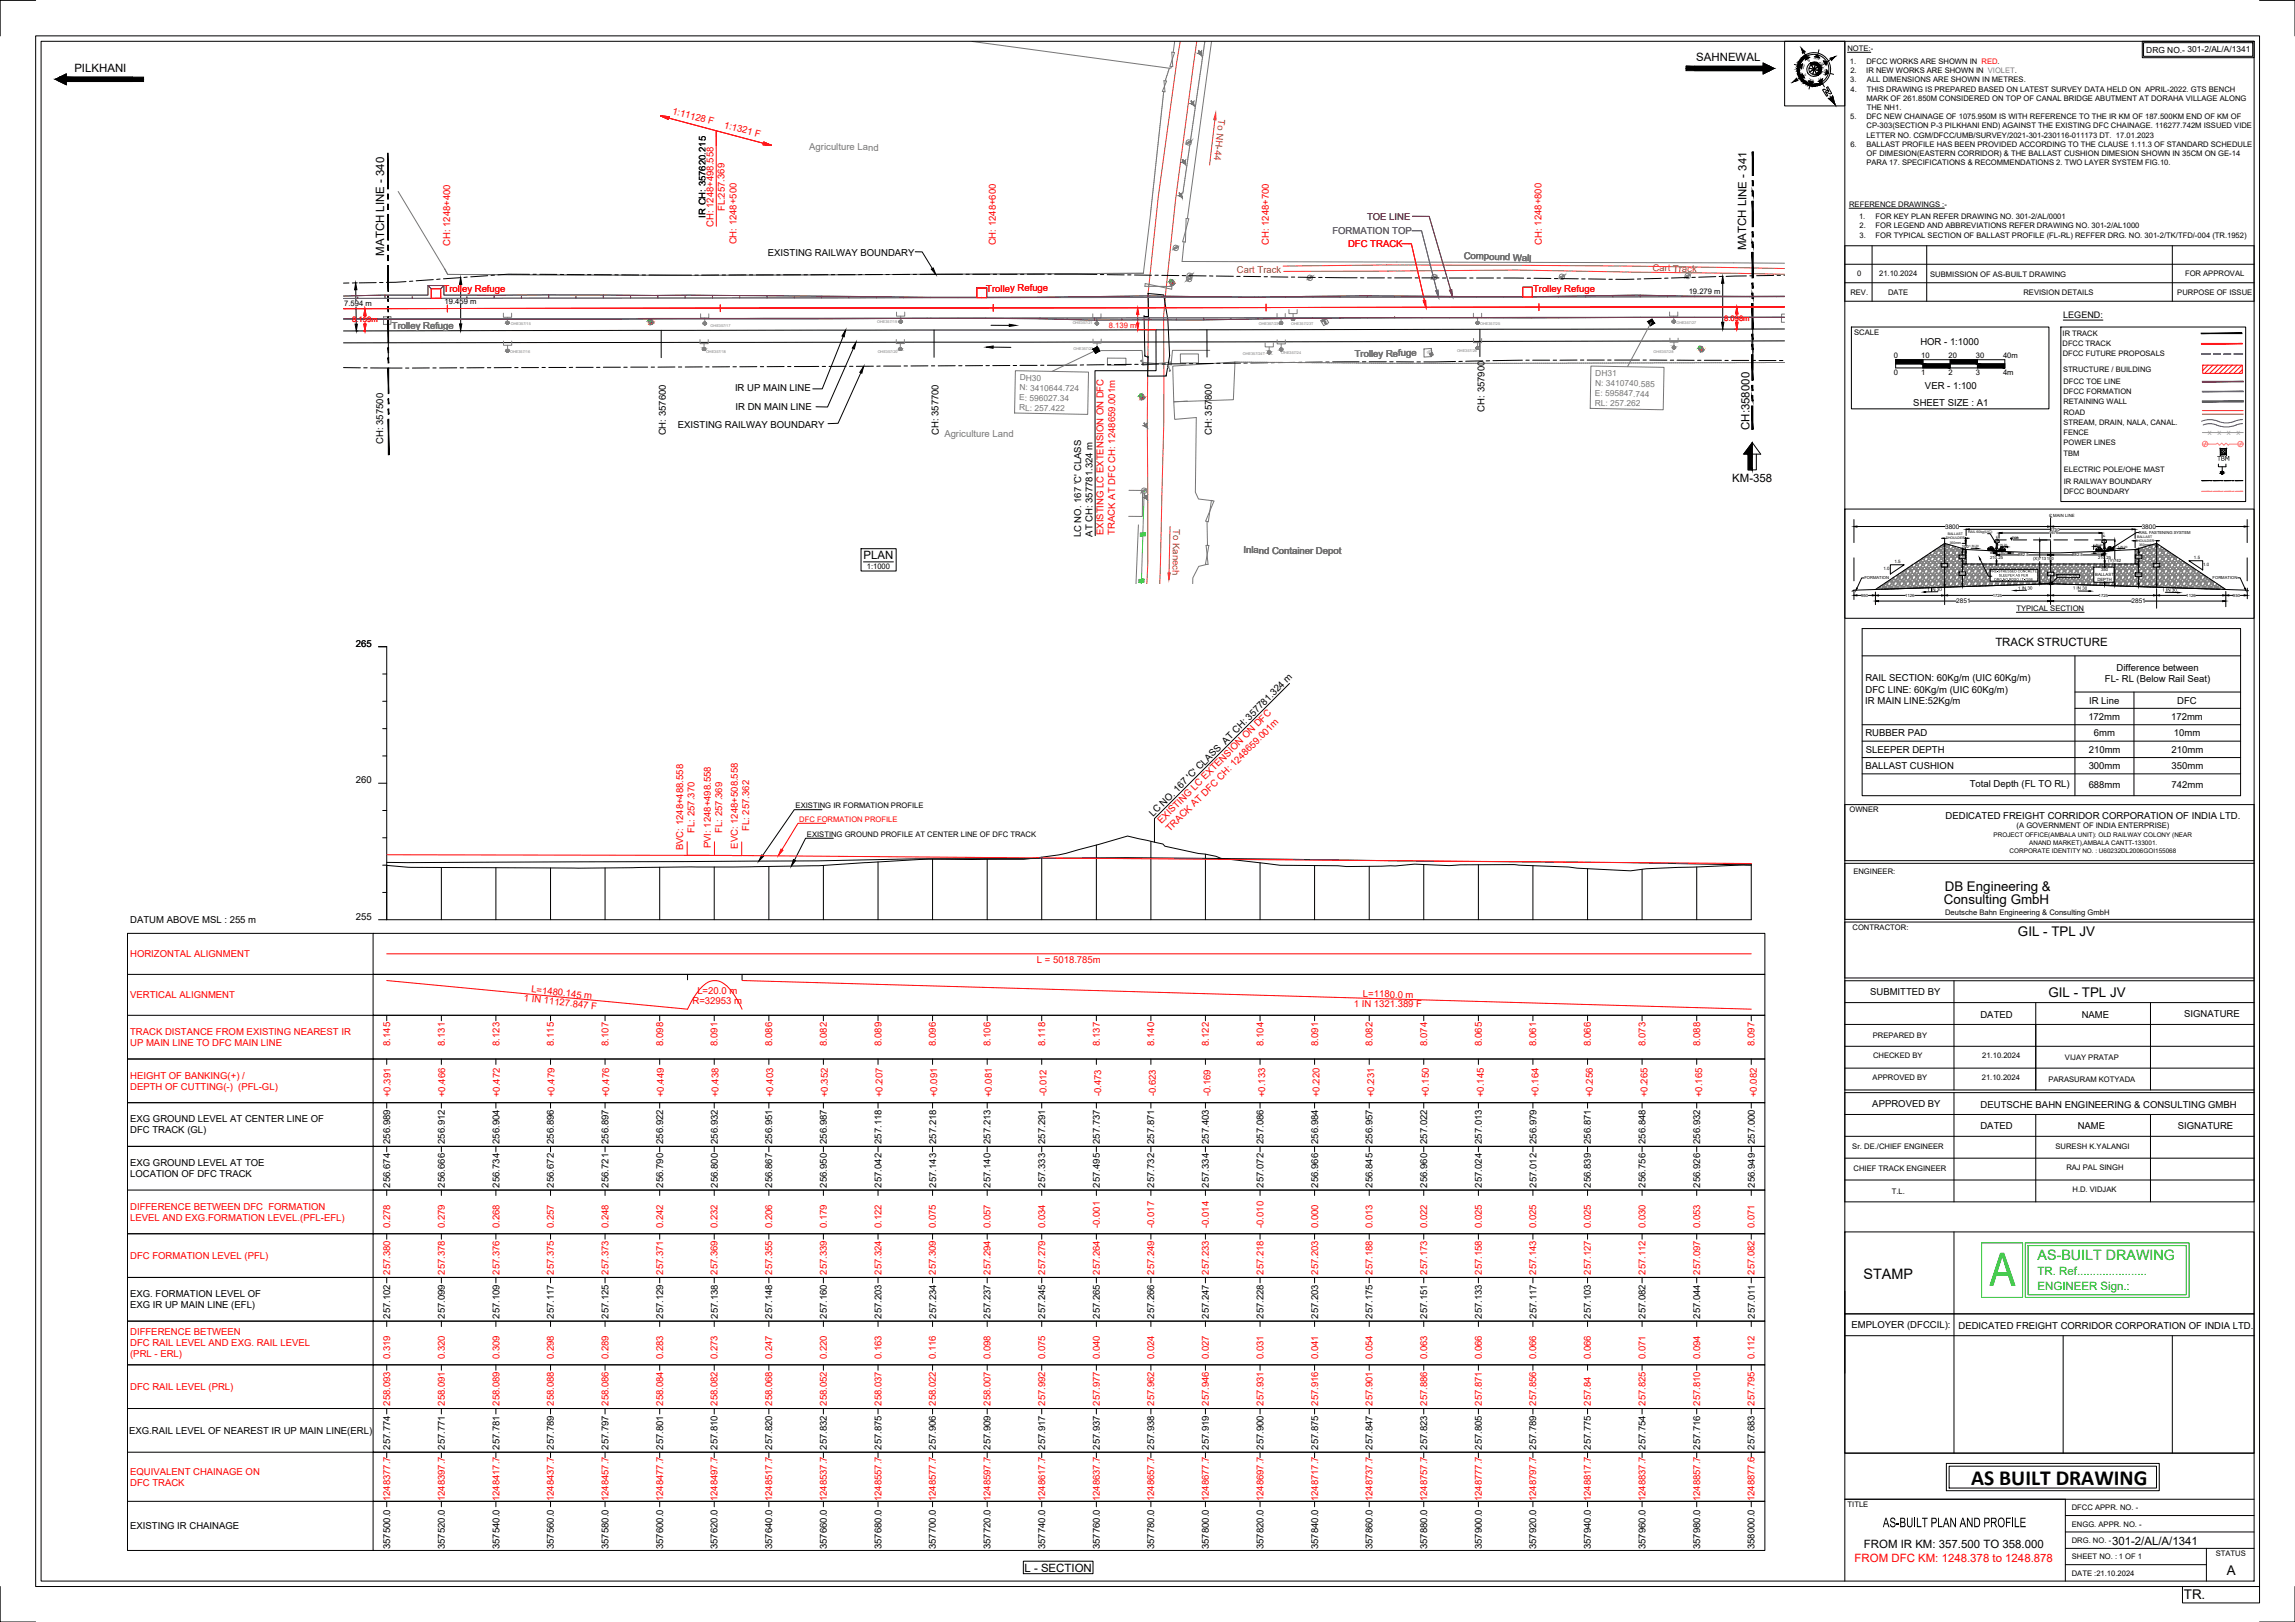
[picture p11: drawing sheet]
<svg xmlns="http://www.w3.org/2000/svg" width="841mm" height="594mm" viewBox="0 0 841 594" stroke-linecap="round" stroke-linejoin="round" font-family="sans-serif">
<defs><g id="words">
<text font-size="18.7" fill="#00b800" x="729.1" y="470.9">A</text>
<text font-size="7.9" x="722.4" y="543.7">AS BUILT DRAWING</text>
<text font-size="5.5" x="690" y="559.4">AS-BUILT PLAN AND PROFILE</text>
<text font-size="5.3" x="682.9" y="468.4">STAMP</text>
<text font-size="5.2" fill="#00b800" x="746.7" y="461.6">AS-BUILT DRAWING</text>
<g font-size="4.9">
<text x="712.7" y="326.4">DB Engineering &amp;</text>
<text x="712.4" y="331.2">Consulting GmbH</text>
<text x="739.5" y="342.8">GIL - TPL JV</text>
<text x="750.7" y="365.1">GIL - TPL JV</text>
<text x="816" y="576.8">A</text>
<text x="800.3" y="585.7">TR.</text>
</g>
<g font-size="4.2">
<text x="621.6" y="22.4">SAHNEWAL</text>
<text x="27.2" y="26.3">PILKHANI</text>
<text x="140.8" y="93.6" transform="rotate(-90 140.8 93.6)">MATCH LINE - 340</text>
<text x="639.9" y="91.7" transform="rotate(-90 639.9 91.7)">MATCH LINE - 341</text>
<text x="641.1" y="157.5" transform="rotate(-90 641.1 157.5)">CH:358000</text>
<text x="634.8" y="176.6">KM-358</text>
<text x="316.4" y="204.9">PLAN</text>
<text x="731.2" y="236.7">TRACK STRUCTURE</text>
<text x="683" y="567.2">FROM IR KM: 357.500 TO 358.000</text>
<text x="774" y="565.8">301-2/AL/A/1341</text>
<text x="375.4" y="575.6">L - SECTION</text>
</g>
<g font-size="4.2" fill="#00b800">
<text x="746.7" y="467">TR. Ref......................</text>
<text x="746.7" y="472.4">ENGINEER Sign.:</text>
</g>
<text font-size="4.2" fill="#f00" x="679.6" y="572.2">FROM DFC KM: 1248.378 to 1248.878</text>
<g font-size="3.5" fill="#f00">
<text x="246.2" y="41.7" transform="rotate(15 246.2 41.7)">1:11128 F</text>
<text x="265.2" y="46.7" transform="rotate(15 265.2 46.7)">1:1321 F</text>
<text x="265.6" y="77.4" transform="rotate(-90 265.6 77.4)">FL:257.369</text>
<text x="261.4" y="83.2" transform="rotate(-90 261.4 83.2)">CH: 1248+498.558</text>
<text x="269.9" y="89.5" transform="rotate(-90 269.9 89.5)">CH: 1248+500</text>
<text x="365" y="89.9" transform="rotate(-90 365 89.9)">CH: 1248+600</text>
<text x="465" y="89.8" transform="rotate(-90 465 89.8)">CH: 1248+700</text>
<text x="565" y="89.6" transform="rotate(-90 565 89.6)">CH: 1248+800</text>
<text x="165" y="90.1" transform="rotate(-90 165 90.1)">CH: 1248+400</text>
<text x="494" y="90.5">DFC TRACK</text>
<text x="162.5" y="107">Trolley Refuge</text>
<text x="361.4" y="106.8">Trolley Refuge</text>
<text x="561.8" y="106.9">Trolley Refuge</text>
<text x="404.4" y="196" transform="rotate(-90 404.4 196)">EXISTING LC EXTENSION ON DFC</text>
<text x="408.6" y="195.8" transform="rotate(-90 408.6 195.8)">TRACK AT DFC CH: 1248659.001m</text>
<text x="254.5" y="305" transform="rotate(-90 254.5 305)">FL: 257.370</text>
<text x="264.7" y="305" transform="rotate(-90 264.7 305)">FL: 257.369</text>
<text x="274.6" y="304.4" transform="rotate(-90 274.6 304.4)">FL: 257.362</text>
<text x="425.6" y="301.9" transform="rotate(-45 425.6 301.9)">EXISTING LC EXTENSION ON DFC</text>
<text x="428.7" y="304.7" transform="rotate(-45 428.7 304.7)">TRACK AT DFC CH: 1248659.001m</text>
<text x="250.3" y="311.4" transform="rotate(-90 250.3 311.4)">BVC: 1248+488.558</text>
<text x="260.5" y="310.7" transform="rotate(-90 260.5 310.7)">PVI: 1248+498.558</text>
<text x="270.4" y="310.9" transform="rotate(-90 270.4 310.9)">EVC: 1248+508.558</text>
<text x="47.7" y="350.6">HORIZONTAL ALIGNMENT</text>
<text x="380" y="352.6">L = 5018.785m</text>
<text x="47.7" y="365.6">VERTICAL ALIGNMENT</text>
<text x="194.6" y="363.5" transform="rotate(6 194.6 363.5)">L=1480.145 m</text>
<text x="255.6" y="364">L=20.0 m</text>
<text x="499.5" y="365.3" transform="rotate(1 499.5 365.3)">L=1180.0 m</text>
<text x="191.8" y="366.7" transform="rotate(6 191.8 366.7)">1 IN 11127.847 F</text>
<text x="253.8" y="367.8">R=32953 m</text>
<text x="496.1" y="368.7" transform="rotate(1 496.1 368.7)">1 IN 1321.389 F</text>
<text x="47.7" y="379.1">TRACK DISTANCE FROM EXISTING NEAREST IR</text>
<text x="47.7" y="383.1">UP MAIN LINE TO DFC MAIN LINE</text>
<text x="143" y="383.1" transform="rotate(-90 143 383.1)">8.145</text>
<text x="163" y="383.1" transform="rotate(-90 163 383.1)">8.131</text>
<text x="183" y="383.1" transform="rotate(-90 183 383.1)">8.123</text>
<text x="203" y="383.1" transform="rotate(-90 203 383.1)">8.115</text>
<text x="223" y="383.1" transform="rotate(-90 223 383.1)">8.107</text>
<text x="243" y="383.1" transform="rotate(-90 243 383.1)">8.098</text>
<text x="263" y="383.1" transform="rotate(-90 263 383.1)">8.091</text>
<text x="283" y="383.1" transform="rotate(-90 283 383.1)">8.086</text>
<text x="303" y="383.1" transform="rotate(-90 303 383.1)">8.082</text>
<text x="323" y="383.1" transform="rotate(-90 323 383.1)">8.089</text>
<text x="343" y="383.1" transform="rotate(-90 343 383.1)">8.096</text>
<text x="363" y="383.1" transform="rotate(-90 363 383.1)">8.106</text>
<text x="383" y="383.1" transform="rotate(-90 383 383.1)">8.118</text>
<text x="403" y="383.1" transform="rotate(-90 403 383.1)">8.137</text>
<text x="423" y="383.1" transform="rotate(-90 423 383.1)">8.140</text>
<text x="443" y="383.1" transform="rotate(-90 443 383.1)">8.122</text>
<text x="463" y="383.1" transform="rotate(-90 463 383.1)">8.104</text>
<text x="483" y="383.1" transform="rotate(-90 483 383.1)">8.091</text>
<text x="503" y="383.1" transform="rotate(-90 503 383.1)">8.082</text>
<text x="523" y="383.1" transform="rotate(-90 523 383.1)">8.074</text>
<text x="543" y="383.1" transform="rotate(-90 543 383.1)">8.065</text>
<text x="563" y="383.1" transform="rotate(-90 563 383.1)">8.061</text>
<text x="583" y="383.1" transform="rotate(-90 583 383.1)">8.066</text>
<text x="603" y="383.1" transform="rotate(-90 603 383.1)">8.073</text>
<text x="623" y="383.1" transform="rotate(-90 623 383.1)">8.088</text>
<text x="643" y="383.1" transform="rotate(-90 643 383.1)">8.097</text>
<text x="47.7" y="395.1">HEIGHT OF BANKING(+) /</text>
<text x="47.7" y="399.1">DEPTH OF CUTTING(-) (PFL-GL)</text>
<text x="143.1" y="401.9" transform="rotate(-90 143.1 401.9)">+0.391</text>
<text x="163.1" y="401.9" transform="rotate(-90 163.1 401.9)">+0.466</text>
<text x="183.2" y="401.9" transform="rotate(-90 183.2 401.9)">+0.472</text>
<text x="203.2" y="401.9" transform="rotate(-90 203.2 401.9)">+0.479</text>
<text x="223.2" y="401.9" transform="rotate(-90 223.2 401.9)">+0.476</text>
<text x="243.2" y="401.9" transform="rotate(-90 243.2 401.9)">+0.449</text>
<text x="263.3" y="401.9" transform="rotate(-90 263.3 401.9)">+0.438</text>
<text x="283.3" y="401.9" transform="rotate(-90 283.3 401.9)">+0.403</text>
<text x="303.3" y="401.9" transform="rotate(-90 303.3 401.9)">+0.352</text>
<text x="323.4" y="401.9" transform="rotate(-90 323.4 401.9)">+0.207</text>
<text x="343.4" y="401.9" transform="rotate(-90 343.4 401.9)">+0.091</text>
<text x="363.4" y="401.9" transform="rotate(-90 363.4 401.9)">+0.081</text>
<text x="383.4" y="401.5" transform="rotate(-90 383.4 401.5)">-0.012</text>
<text x="403.5" y="401.5" transform="rotate(-90 403.5 401.5)">-0.473</text>
<text x="423.5" y="401.5" transform="rotate(-90 423.5 401.5)">-0.623</text>
<text x="443.6" y="401.5" transform="rotate(-90 443.6 401.5)">-0.169</text>
<text x="463.6" y="401.9" transform="rotate(-90 463.6 401.9)">+0.133</text>
<text x="483.6" y="401.9" transform="rotate(-90 483.6 401.9)">+0.220</text>
<text x="503.6" y="401.9" transform="rotate(-90 503.6 401.9)">+0.231</text>
<text x="523.6" y="401.9" transform="rotate(-90 523.6 401.9)">+0.150</text>
<text x="543.7" y="401.9" transform="rotate(-90 543.7 401.9)">+0.145</text>
<text x="563.7" y="401.9" transform="rotate(-90 563.7 401.9)">+0.164</text>
<text x="583.8" y="401.9" transform="rotate(-90 583.8 401.9)">+0.256</text>
<text x="603.8" y="401.9" transform="rotate(-90 603.8 401.9)">+0.265</text>
<text x="623.8" y="401.9" transform="rotate(-90 623.8 401.9)">+0.165</text>
<text x="643.8" y="401.9" transform="rotate(-90 643.8 401.9)">+0.082</text>
<text x="47.7" y="443.1">DIFFERENCE BETWEEN DFC FORMATION</text>
<text x="47.7" y="447.1">LEVEL AND EXG.FORMATION LEVEL.(PFL-EFL)</text>
<text x="143" y="449.8" transform="rotate(-90 143 449.8)">0.278</text>
<text x="163" y="449.8" transform="rotate(-90 163 449.8)">0.279</text>
<text x="183" y="449.8" transform="rotate(-90 183 449.8)">0.268</text>
<text x="203" y="449.8" transform="rotate(-90 203 449.8)">0.257</text>
<text x="223" y="449.8" transform="rotate(-90 223 449.8)">0.248</text>
<text x="243" y="449.8" transform="rotate(-90 243 449.8)">0.242</text>
<text x="263" y="449.8" transform="rotate(-90 263 449.8)">0.232</text>
<text x="283" y="449.8" transform="rotate(-90 283 449.8)">0.206</text>
<text x="303" y="449.8" transform="rotate(-90 303 449.8)">0.179</text>
<text x="323" y="449.8" transform="rotate(-90 323 449.8)">0.122</text>
<text x="343" y="449.8" transform="rotate(-90 343 449.8)">0.075</text>
<text x="363" y="449.8" transform="rotate(-90 363 449.8)">0.057</text>
<text x="383" y="449.8" transform="rotate(-90 383 449.8)">0.034</text>
<text x="403" y="449.8" transform="rotate(-90 403 449.8)">-0.001</text>
<text x="423" y="449.8" transform="rotate(-90 423 449.8)">-0.017</text>
<text x="443" y="449.8" transform="rotate(-90 443 449.8)">-0.014</text>
<text x="463" y="449.8" transform="rotate(-90 463 449.8)">-0.010</text>
<text x="483" y="449.8" transform="rotate(-90 483 449.8)">0.000</text>
<text x="503" y="449.8" transform="rotate(-90 503 449.8)">0.013</text>
<text x="523" y="449.8" transform="rotate(-90 523 449.8)">0.022</text>
<text x="543" y="449.8" transform="rotate(-90 543 449.8)">0.025</text>
<text x="563" y="449.8" transform="rotate(-90 563 449.8)">0.025</text>
<text x="583" y="449.8" transform="rotate(-90 583 449.8)">0.025</text>
<text x="603" y="449.8" transform="rotate(-90 603 449.8)">0.030</text>
<text x="623" y="449.8" transform="rotate(-90 623 449.8)">0.053</text>
<text x="642.9" y="449.8" transform="rotate(-90 642.9 449.8)">0.071</text>
<text x="47.7" y="461.1">DFC FORMATION LEVEL (PFL)</text>
<text x="143" y="466.9" transform="rotate(-90 143 466.9)">257.380</text>
<text x="163" y="466.9" transform="rotate(-90 163 466.9)">257.378</text>
<text x="183" y="466.9" transform="rotate(-90 183 466.9)">257.376</text>
<text x="203" y="466.9" transform="rotate(-90 203 466.9)">257.375</text>
<text x="223" y="466.9" transform="rotate(-90 223 466.9)">257.373</text>
<text x="243" y="466.9" transform="rotate(-90 243 466.9)">257.371</text>
<text x="263" y="466.9" transform="rotate(-90 263 466.9)">257.369</text>
<text x="283" y="466.9" transform="rotate(-90 283 466.9)">257.355</text>
<text x="303" y="466.9" transform="rotate(-90 303 466.9)">257.339</text>
<text x="323" y="466.9" transform="rotate(-90 323 466.9)">257.324</text>
<text x="343" y="466.9" transform="rotate(-90 343 466.9)">257.309</text>
<text x="363" y="466.9" transform="rotate(-90 363 466.9)">257.294</text>
<text x="383" y="466.9" transform="rotate(-90 383 466.9)">257.279</text>
<text x="403" y="466.9" transform="rotate(-90 403 466.9)">257.264</text>
<text x="423" y="466.9" transform="rotate(-90 423 466.9)">257.249</text>
<text x="443" y="466.9" transform="rotate(-90 443 466.9)">257.233</text>
<text x="463" y="466.9" transform="rotate(-90 463 466.9)">257.218</text>
<text x="483" y="466.9" transform="rotate(-90 483 466.9)">257.203</text>
<text x="503" y="466.9" transform="rotate(-90 503 466.9)">257.188</text>
<text x="523" y="466.9" transform="rotate(-90 523 466.9)">257.173</text>
<text x="543" y="466.9" transform="rotate(-90 543 466.9)">257.158</text>
<text x="563" y="466.9" transform="rotate(-90 563 466.9)">257.143</text>
<text x="583" y="466.9" transform="rotate(-90 583 466.9)">257.127</text>
<text x="603" y="466.9" transform="rotate(-90 603 466.9)">257.112</text>
<text x="623" y="466.9" transform="rotate(-90 623 466.9)">257.097</text>
<text x="642.9" y="466.9" transform="rotate(-90 642.9 466.9)">257.082</text>
<text x="47.7" y="489.1">DIFFERENCE BETWEEN</text>
<text x="47.7" y="493.1">DFC RAIL LEVEL AND EXG. RAIL LEVEL</text>
<text x="47.7" y="497.1">(PRL - ERL)</text>
<text x="143" y="497.9" transform="rotate(-90 143 497.9)">0.319</text>
<text x="163" y="497.9" transform="rotate(-90 163 497.9)">0.320</text>
<text x="183" y="497.9" transform="rotate(-90 183 497.9)">0.309</text>
<text x="203" y="497.9" transform="rotate(-90 203 497.9)">0.298</text>
<text x="223" y="497.9" transform="rotate(-90 223 497.9)">0.289</text>
<text x="243" y="497.9" transform="rotate(-90 243 497.9)">0.283</text>
<text x="263" y="497.9" transform="rotate(-90 263 497.9)">0.273</text>
<text x="283" y="497.9" transform="rotate(-90 283 497.9)">0.247</text>
<text x="303" y="497.9" transform="rotate(-90 303 497.9)">0.220</text>
<text x="323" y="497.9" transform="rotate(-90 323 497.9)">0.163</text>
<text x="343" y="497.9" transform="rotate(-90 343 497.9)">0.116</text>
<text x="363" y="497.9" transform="rotate(-90 363 497.9)">0.098</text>
<text x="383" y="497.9" transform="rotate(-90 383 497.9)">0.075</text>
<text x="403" y="497.9" transform="rotate(-90 403 497.9)">0.040</text>
<text x="423" y="497.9" transform="rotate(-90 423 497.9)">0.024</text>
<text x="443" y="497.9" transform="rotate(-90 443 497.9)">0.027</text>
<text x="463" y="497.9" transform="rotate(-90 463 497.9)">0.031</text>
<text x="483" y="497.9" transform="rotate(-90 483 497.9)">0.041</text>
<text x="503" y="497.9" transform="rotate(-90 503 497.9)">0.054</text>
<text x="523" y="497.9" transform="rotate(-90 523 497.9)">0.063</text>
<text x="543" y="497.9" transform="rotate(-90 543 497.9)">0.066</text>
<text x="563" y="497.9" transform="rotate(-90 563 497.9)">0.066</text>
<text x="583" y="497.9" transform="rotate(-90 583 497.9)">0.066</text>
<text x="603" y="497.9" transform="rotate(-90 603 497.9)">0.071</text>
<text x="623" y="497.9" transform="rotate(-90 623 497.9)">0.094</text>
<text x="642.9" y="497.9" transform="rotate(-90 642.9 497.9)">0.112</text>
<text x="47.7" y="509.1">DFC RAIL LEVEL (PRL)</text>
<text x="143" y="514.9" transform="rotate(-90 143 514.9)">258.093</text>
<text x="163" y="514.9" transform="rotate(-90 163 514.9)">258.091</text>
<text x="183" y="514.9" transform="rotate(-90 183 514.9)">258.089</text>
<text x="203" y="514.9" transform="rotate(-90 203 514.9)">258.088</text>
<text x="223" y="514.9" transform="rotate(-90 223 514.9)">258.086</text>
<text x="243" y="514.9" transform="rotate(-90 243 514.9)">258.084</text>
<text x="263" y="514.9" transform="rotate(-90 263 514.9)">258.082</text>
<text x="283" y="514.9" transform="rotate(-90 283 514.9)">258.068</text>
<text x="303" y="514.9" transform="rotate(-90 303 514.9)">258.052</text>
<text x="323" y="514.9" transform="rotate(-90 323 514.9)">258.037</text>
<text x="343" y="514.9" transform="rotate(-90 343 514.9)">258.022</text>
<text x="363" y="514.9" transform="rotate(-90 363 514.9)">258.007</text>
<text x="383" y="514.9" transform="rotate(-90 383 514.9)">257.992</text>
<text x="403" y="514.9" transform="rotate(-90 403 514.9)">257.977</text>
<text x="423" y="514.9" transform="rotate(-90 423 514.9)">257.962</text>
<text x="443" y="514.9" transform="rotate(-90 443 514.9)">257.946</text>
<text x="463" y="514.9" transform="rotate(-90 463 514.9)">257.931</text>
<text x="483" y="514.9" transform="rotate(-90 483 514.9)">257.916</text>
<text x="503" y="514.9" transform="rotate(-90 503 514.9)">257.901</text>
<text x="523" y="514.9" transform="rotate(-90 523 514.9)">257.886</text>
<text x="543" y="514.9" transform="rotate(-90 543 514.9)">257.871</text>
<text x="563" y="514.9" transform="rotate(-90 563 514.9)">257.856</text>
<text x="583" y="514.9" transform="rotate(-90 583 514.9)">257.84</text>
<text x="603" y="514.9" transform="rotate(-90 603 514.9)">257.825</text>
<text x="623" y="514.9" transform="rotate(-90 623 514.9)">257.810</text>
<text x="642.9" y="514.9" transform="rotate(-90 642.9 514.9)">257.795</text>
<text x="47.7" y="540.1">EQUIVALENT CHAINAGE ON</text>
<text x="47.7" y="544.1">DFC TRACK</text>
<text x="143" y="549.9" transform="rotate(-90 143 549.9)">1248377.7</text>
<text x="163" y="549.9" transform="rotate(-90 163 549.9)">1248397.7</text>
<text x="183" y="549.9" transform="rotate(-90 183 549.9)">1248417.7</text>
<text x="203" y="549.9" transform="rotate(-90 203 549.9)">1248437.7</text>
<text x="223" y="549.9" transform="rotate(-90 223 549.9)">1248457.7</text>
<text x="243" y="549.9" transform="rotate(-90 243 549.9)">1248477.7</text>
<text x="263" y="549.9" transform="rotate(-90 263 549.9)">1248497.7</text>
<text x="283" y="549.9" transform="rotate(-90 283 549.9)">1248517.7</text>
<text x="303" y="549.9" transform="rotate(-90 303 549.9)">1248537.7</text>
<text x="323" y="549.9" transform="rotate(-90 323 549.9)">1248557.7</text>
<text x="343" y="549.9" transform="rotate(-90 343 549.9)">1248577.7</text>
<text x="363" y="549.9" transform="rotate(-90 363 549.9)">1248597.7</text>
<text x="383" y="549.9" transform="rotate(-90 383 549.9)">1248617.7</text>
<text x="403" y="549.9" transform="rotate(-90 403 549.9)">1248637.7</text>
<text x="423" y="549.9" transform="rotate(-90 423 549.9)">1248657.7</text>
<text x="443" y="549.9" transform="rotate(-90 443 549.9)">1248677.7</text>
<text x="463" y="549.9" transform="rotate(-90 463 549.9)">1248697.7</text>
<text x="483" y="549.9" transform="rotate(-90 483 549.9)">1248717.7</text>
<text x="503" y="549.9" transform="rotate(-90 503 549.9)">1248737.7</text>
<text x="523" y="549.9" transform="rotate(-90 523 549.9)">1248757.7</text>
<text x="543" y="549.9" transform="rotate(-90 543 549.9)">1248777.7</text>
<text x="563" y="549.9" transform="rotate(-90 563 549.9)">1248797.7</text>
<text x="583" y="549.9" transform="rotate(-90 583 549.9)">1248817.7</text>
<text x="603" y="549.9" transform="rotate(-90 603 549.9)">1248837.7</text>
<text x="623" y="549.9" transform="rotate(-90 623 549.9)">1248857.7</text>
<text x="642.9" y="549.9" transform="rotate(-90 642.9 549.9)">1248877.6</text>
</g>
<g font-size="3.5" fill="#b85c00">
<text x="446.5" y="43.6" transform="rotate(96 446.5 43.6)">To NH-44</text>
<text x="453.3" y="100" transform="rotate(-1 453.3 100)">Cart Track</text>
<text x="605.5" y="99.2" transform="rotate(2 605.5 99.2)">Cart Track</text>
<text x="429.9" y="193.8" transform="rotate(91 429.9 193.8)">To Kanech</text>
</g>
<g font-size="3.5" fill="#767676">
<text x="296.6" y="55.1">Agriculture Land</text>
<text x="536.4" y="94.7" transform="rotate(3 536.4 94.7)">Compound Wall</text>
<text x="143.6" y="120.7" transform="rotate(-1 143.6 120.7)">Trolley Refuge</text>
<text x="496.5" y="130.7" transform="rotate(-1 496.5 130.7)">Trolley Refuge</text>
<text x="346.1" y="159.9">Agriculture Land</text>
<text x="455.7" y="202.7" transform="rotate(1 455.7 202.7)">Inland Container Depot</text>
</g>
<g font-size="3.5">
<text x="258.6" y="79.7" transform="rotate(-90 258.6 79.7)">IR CH: 357620.215</text>
<text x="281.4" y="93.6">EXISTING RAILWAY BOUNDARY</text>
<text x="703.7" y="126.4">HOR - 1:1000</text>
<text x="269.4" y="143.2">IR UP MAIN LINE</text>
<text x="705.4" y="142.5">VER - 1:100</text>
<text x="701.2" y="148.6">SHEET SIZE : A1</text>
<text x="269.6" y="150">IR DN MAIN LINE</text>
<text x="544.1" y="150.7" transform="rotate(-90 544.1 150.7)">CH: 357900</text>
<text x="244" y="159.5" transform="rotate(-90 244 159.5)">CH: 357600</text>
<text x="248.4" y="156.7">EXISTING RAILWAY BOUNDARY</text>
<text x="344" y="159.4" transform="rotate(-90 344 159.4)">CH: 357700</text>
<text x="444.1" y="159.3" transform="rotate(-90 444.1 159.3)">CH: 357800</text>
<text x="140.4" y="162.6" transform="rotate(-90 140.4 162.6)">CH: 357500</text>
<text x="396.1" y="196.9" transform="rotate(-90 396.1 196.9)">LC NO. 167 'C' CLASS</text>
<text x="400.4" y="196.6" transform="rotate(-90 400.4 196.6)">AT CH: 357781.324 m</text>
<text x="130.4" y="236.9">265</text>
<text x="775.7" y="245.6">Difference between</text>
<text x="683.6" y="249.5">RAIL SECTION: 60Kg/m (UIC 60Kg/m)</text>
<text x="771.3" y="249.8">FL- RL (Below Rail Seat)</text>
<text x="683.5" y="258">IR MAIN LINE:52Kg/m</text>
<text x="683.6" y="253.7">DFC LINE: 60Kg/m (UIC 60Kg/m)</text>
<text x="765.6" y="257.7">IR Line</text>
<text x="797.9" y="257.7">DFC</text>
<text x="765.3" y="263.7">172mm</text>
<text x="795.6" y="263.7">172mm</text>
<text x="683.6" y="269.7">RUBBER PAD</text>
<text x="767.4" y="269.7">6mm</text>
<text x="796.6" y="269.7">10mm</text>
<text x="683.7" y="275.7">SLEEPER DEPTH</text>
<text x="765.5" y="275.7">210mm</text>
<text x="795.8" y="275.7">210mm</text>
<text x="683.6" y="281.7">BALLAST CUSHION</text>
<text x="765.4" y="281.7">300mm</text>
<text x="795.8" y="281.7">350mm</text>
<text x="130.4" y="286.9">260</text>
<text x="721.8" y="288.3">Total Depth (FL TO RL)</text>
<text x="765.4" y="288.7">688mm</text>
<text x="795.8" y="288.7">742mm</text>
<text x="422.6" y="299.3" transform="rotate(-45 422.6 299.3)">LC NO. 167 'C' CLASS AT CH: 357781.324 m</text>
<text x="713" y="299.8">DEDICATED FREIGHT CORRIDOR CORPORATION OF INDIA LTD.</text>
<text x="47.7" y="338.1">DATUM ABOVE MSL : 255 m</text>
<text x="130.4" y="336.9">255</text>
<text x="685.3" y="364.4">SUBMITTED BY</text>
<text x="725.7" y="372.7">DATED</text>
<text x="762.9" y="372.7">NAME</text>
<text x="800.4" y="372.6">SIGNATURE</text>
<text x="686.1" y="405.4">APPROVED BY</text>
<text x="725.8" y="405.7">DEUTSCHE BAHN ENGINEERING &amp; CONSULTING GMBH</text>
<text x="47.7" y="411.1">EXG GROUND LEVEL AT CENTER LINE OF</text>
<text x="725.7" y="413.7">DATED</text>
<text x="761.4" y="413.7">NAME</text>
<text x="798.1" y="413.6">SIGNATURE</text>
<text x="47.7" y="415.1">DFC TRACK (GL)</text>
<text x="143" y="419" transform="rotate(-90 143 419)">256.989</text>
<text x="163" y="419" transform="rotate(-90 163 419)">256.912</text>
<text x="183" y="419" transform="rotate(-90 183 419)">256.904</text>
<text x="203" y="419" transform="rotate(-90 203 419)">256.896</text>
<text x="223" y="419" transform="rotate(-90 223 419)">256.897</text>
<text x="243" y="419" transform="rotate(-90 243 419)">256.922</text>
<text x="263" y="419" transform="rotate(-90 263 419)">256.932</text>
<text x="283" y="419" transform="rotate(-90 283 419)">256.951</text>
<text x="303" y="419" transform="rotate(-90 303 419)">256.987</text>
<text x="323" y="419" transform="rotate(-90 323 419)">257.118</text>
<text x="343" y="419" transform="rotate(-90 343 419)">257.218</text>
<text x="363" y="419" transform="rotate(-90 363 419)">257.213</text>
<text x="383" y="419" transform="rotate(-90 383 419)">257.291</text>
<text x="403" y="419" transform="rotate(-90 403 419)">257.737</text>
<text x="423" y="419" transform="rotate(-90 423 419)">257.871</text>
<text x="443" y="419" transform="rotate(-90 443 419)">257.403</text>
<text x="463" y="419" transform="rotate(-90 463 419)">257.086</text>
<text x="483" y="419" transform="rotate(-90 483 419)">256.984</text>
<text x="503" y="419" transform="rotate(-90 503 419)">256.957</text>
<text x="523" y="419" transform="rotate(-90 523 419)">257.022</text>
<text x="543" y="419" transform="rotate(-90 543 419)">257.013</text>
<text x="563" y="419" transform="rotate(-90 563 419)">256.979</text>
<text x="583" y="419" transform="rotate(-90 583 419)">256.871</text>
<text x="603" y="419" transform="rotate(-90 603 419)">256.848</text>
<text x="623" y="419" transform="rotate(-90 623 419)">256.932</text>
<text x="643" y="419" transform="rotate(-90 643 419)">257.000</text>
<text x="47.7" y="427.1">EXG GROUND LEVEL AT TOE</text>
<text x="47.7" y="431.1">LOCATION OF DFC TRACK</text>
<text x="143" y="435" transform="rotate(-90 143 435)">256.674</text>
<text x="163" y="435" transform="rotate(-90 163 435)">256.666</text>
<text x="183" y="435" transform="rotate(-90 183 435)">256.734</text>
<text x="203" y="435" transform="rotate(-90 203 435)">256.672</text>
<text x="223" y="435" transform="rotate(-90 223 435)">256.721</text>
<text x="243" y="435" transform="rotate(-90 243 435)">256.790</text>
<text x="263" y="435" transform="rotate(-90 263 435)">256.800</text>
<text x="283" y="435" transform="rotate(-90 283 435)">256.867</text>
<text x="303" y="435" transform="rotate(-90 303 435)">256.950</text>
<text x="323" y="435" transform="rotate(-90 323 435)">257.042</text>
<text x="343" y="435" transform="rotate(-90 343 435)">257.143</text>
<text x="363" y="435" transform="rotate(-90 363 435)">257.140</text>
<text x="383" y="435" transform="rotate(-90 383 435)">257.333</text>
<text x="403" y="435" transform="rotate(-90 403 435)">257.495</text>
<text x="423" y="435" transform="rotate(-90 423 435)">257.732</text>
<text x="443" y="435" transform="rotate(-90 443 435)">257.334</text>
<text x="463" y="435" transform="rotate(-90 463 435)">257.072</text>
<text x="483" y="435" transform="rotate(-90 483 435)">256.966</text>
<text x="503" y="435" transform="rotate(-90 503 435)">256.845</text>
<text x="523" y="435" transform="rotate(-90 523 435)">256.960</text>
<text x="543" y="435" transform="rotate(-90 543 435)">257.024</text>
<text x="563" y="435" transform="rotate(-90 563 435)">257.012</text>
<text x="583" y="435" transform="rotate(-90 583 435)">256.839</text>
<text x="603" y="435" transform="rotate(-90 603 435)">256.756</text>
<text x="623" y="435" transform="rotate(-90 623 435)">256.926</text>
<text x="643" y="435" transform="rotate(-90 643 435)">256.949</text>
<text x="47.7" y="475.1">EXG. FORMATION LEVEL OF</text>
<text x="47.7" y="479.1">EXG IR UP MAIN LINE (EFL)</text>
<text x="143" y="483" transform="rotate(-90 143 483)">257.102</text>
<text x="163" y="483" transform="rotate(-90 163 483)">257.099</text>
<text x="183" y="483" transform="rotate(-90 183 483)">257.109</text>
<text x="203" y="483" transform="rotate(-90 203 483)">257.117</text>
<text x="223" y="483" transform="rotate(-90 223 483)">257.125</text>
<text x="243" y="483" transform="rotate(-90 243 483)">257.129</text>
<text x="263" y="483" transform="rotate(-90 263 483)">257.138</text>
<text x="283" y="483" transform="rotate(-90 283 483)">257.148</text>
<text x="303" y="483" transform="rotate(-90 303 483)">257.160</text>
<text x="323" y="483" transform="rotate(-90 323 483)">257.203</text>
<text x="343" y="483" transform="rotate(-90 343 483)">257.234</text>
<text x="363" y="483" transform="rotate(-90 363 483)">257.237</text>
<text x="383" y="483" transform="rotate(-90 383 483)">257.245</text>
<text x="403" y="483" transform="rotate(-90 403 483)">257.265</text>
<text x="423" y="483" transform="rotate(-90 423 483)">257.266</text>
<text x="443" y="483" transform="rotate(-90 443 483)">257.247</text>
<text x="463" y="483" transform="rotate(-90 463 483)">257.228</text>
<text x="483" y="483" transform="rotate(-90 483 483)">257.203</text>
<text x="503" y="483" transform="rotate(-90 503 483)">257.175</text>
<text x="523" y="483" transform="rotate(-90 523 483)">257.151</text>
<text x="543" y="483" transform="rotate(-90 543 483)">257.133</text>
<text x="563" y="483" transform="rotate(-90 563 483)">257.117</text>
<text x="583" y="483" transform="rotate(-90 583 483)">257.103</text>
<text x="603" y="483" transform="rotate(-90 603 483)">257.082</text>
<text x="623" y="483" transform="rotate(-90 623 483)">257.044</text>
<text x="643" y="483" transform="rotate(-90 643 483)">257.011</text>
<text x="678.5" y="486.3">EMPLOYER (DFCCIL):</text>
<text x="717.7" y="486.6">DEDICATED FREIGHT CORRIDOR CORPORATION OF INDIA LTD.</text>
<text x="47.3" y="525.1">EXG.RAIL LEVEL OF NEAREST IR UP MAIN LINE(ERL)</text>
<text x="143" y="531" transform="rotate(-90 143 531)">257.774</text>
<text x="163" y="531" transform="rotate(-90 163 531)">257.771</text>
<text x="183" y="531" transform="rotate(-90 183 531)">257.781</text>
<text x="203" y="531" transform="rotate(-90 203 531)">257.789</text>
<text x="223" y="531" transform="rotate(-90 223 531)">257.797</text>
<text x="243" y="531" transform="rotate(-90 243 531)">257.801</text>
<text x="263" y="531" transform="rotate(-90 263 531)">257.810</text>
<text x="283" y="531" transform="rotate(-90 283 531)">257.820</text>
<text x="303" y="531" transform="rotate(-90 303 531)">257.832</text>
<text x="323" y="531" transform="rotate(-90 323 531)">257.875</text>
<text x="343" y="531" transform="rotate(-90 343 531)">257.906</text>
<text x="363" y="531" transform="rotate(-90 363 531)">257.909</text>
<text x="383" y="531" transform="rotate(-90 383 531)">257.917</text>
<text x="403" y="531" transform="rotate(-90 403 531)">257.937</text>
<text x="423" y="531" transform="rotate(-90 423 531)">257.938</text>
<text x="443" y="531" transform="rotate(-90 443 531)">257.919</text>
<text x="463" y="531" transform="rotate(-90 463 531)">257.900</text>
<text x="483" y="531" transform="rotate(-90 483 531)">257.875</text>
<text x="503" y="531" transform="rotate(-90 503 531)">257.847</text>
<text x="523" y="531" transform="rotate(-90 523 531)">257.823</text>
<text x="543" y="531" transform="rotate(-90 543 531)">257.805</text>
<text x="563" y="531" transform="rotate(-90 563 531)">257.789</text>
<text x="583" y="531" transform="rotate(-90 583 531)">257.775</text>
<text x="603" y="531" transform="rotate(-90 603 531)">257.754</text>
<text x="623" y="531" transform="rotate(-90 623 531)">257.716</text>
<text x="643" y="531" transform="rotate(-90 643 531)">257.683</text>
<text x="47.7" y="560.1">EXISTING IR CHAINAGE</text>
<text x="143" y="567.5" transform="rotate(-90 143 567.5)">357500.0</text>
<text x="163" y="567.5" transform="rotate(-90 163 567.5)">357520.0</text>
<text x="183" y="567.5" transform="rotate(-90 183 567.5)">357540.0</text>
<text x="203" y="567.5" transform="rotate(-90 203 567.5)">357560.0</text>
<text x="223" y="567.5" transform="rotate(-90 223 567.5)">357580.0</text>
<text x="243" y="567.5" transform="rotate(-90 243 567.5)">357600.0</text>
<text x="263" y="567.5" transform="rotate(-90 263 567.5)">357620.0</text>
<text x="283" y="567.5" transform="rotate(-90 283 567.5)">357640.0</text>
<text x="303" y="567.5" transform="rotate(-90 303 567.5)">357660.0</text>
<text x="323" y="567.5" transform="rotate(-90 323 567.5)">357680.0</text>
<text x="343" y="567.5" transform="rotate(-90 343 567.5)">357700.0</text>
<text x="363" y="567.5" transform="rotate(-90 363 567.5)">357720.0</text>
<text x="383" y="567.5" transform="rotate(-90 383 567.5)">357740.0</text>
<text x="403" y="567.5" transform="rotate(-90 403 567.5)">357760.0</text>
<text x="423" y="567.5" transform="rotate(-90 423 567.5)">357780.0</text>
<text x="443" y="567.5" transform="rotate(-90 443 567.5)">357800.0</text>
<text x="463" y="567.5" transform="rotate(-90 463 567.5)">357820.0</text>
<text x="483" y="567.5" transform="rotate(-90 483 567.5)">357840.0</text>
<text x="503" y="567.5" transform="rotate(-90 503 567.5)">357860.0</text>
<text x="523" y="567.5" transform="rotate(-90 523 567.5)">357880.0</text>
<text x="543" y="567.5" transform="rotate(-90 543 567.5)">357900.0</text>
<text x="563" y="567.5" transform="rotate(-90 563 567.5)">357920.0</text>
<text x="583" y="567.5" transform="rotate(-90 583 567.5)">357940.0</text>
<text x="603" y="567.5" transform="rotate(-90 603 567.5)">357960.0</text>
<text x="623" y="567.5" transform="rotate(-90 623 567.5)">357980.0</text>
<text x="643" y="567.5" transform="rotate(-90 643 567.5)">358000.0</text>
</g>
<text font-size="3.5" fill="#723956" x="501" y="80.4">TOE LINE</text>
<text font-size="3.5" fill="#5d4a95" x="488.3" y="85.5">FORMATION TOP</text>
<text font-size="3.3" x="756.1" y="116.6">LEGEND:</text>
<text font-size="3.1" x="786.5" y="19.3">DRG NO.- 301-2/AL/A/1341</text>
<g font-size="3.1" fill="#767676">
<text x="584.6" y="137.6" transform="rotate(1 584.6 137.6)">DH31</text>
<text x="373.6" y="143" transform="rotate(1 373.6 143)">N: 3410644.724</text>
<text x="373.7" y="139.3" transform="rotate(1 373.7 139.3)">DH30</text>
<text x="584.5" y="141.3" transform="rotate(1 584.5 141.3)">N: 3410740.585</text>
<text x="373.5" y="146.7" transform="rotate(1 373.5 146.7)">E: 596027.34</text>
<text x="584.4" y="148.6" transform="rotate(1 584.4 148.6)">RL: 257.262</text>
<text x="584.5" y="145" transform="rotate(1 584.5 145)">E: 595847.744</text>
<text x="373.5" y="150.3" transform="rotate(1 373.5 150.3)">RL: 257.422</text>
</g>
<g font-size="2.8">
<text x="677" y="18.6">NOTE:-</text>
<text x="677.9" y="23.5">1.</text>
<text x="684" y="23.5">DFCC WORKS ARE SHOWN IN RED.</text>
<text x="678.1" y="26.8">2.</text>
<text x="683.9" y="26.8">IR NEW WORKS ARE SHOWN IN VIOLET.</text>
<text x="678" y="30.2">3.</text>
<text x="678.1" y="33.5">4.</text>
<text x="684.1" y="33.5">THIS DRAWING IS PREPARED BASED ON LATEST SURVEY DATA HELD ON APRIL-2022. GTS BENCH</text>
<text x="684.2" y="30.2">ALL DIMENSIONS ARE SHOWN IN METRES.</text>
<text x="684" y="36.9">MARK OF 261.850M CONSIDERED ON TOP OF CANAL BRIDGE ABUTMENT AT DORAHA VILLAGE ALONG</text>
<text x="684.1" y="40.3">THE NH1.</text>
<text x="678" y="43.6">5.</text>
<text x="684" y="43.6">DFC NEW CHAINAGE OF 1075.950M IS WITH REFERENCE TO THE IR KM OF 187.500KM END OF KM OF</text>
<text x="684" y="47">CP-303(SECTION P-3 PILKHANI END) AGAINST THE EXISTING DFC CHAINAGE. 116277.742M ISSUED VIDE</text>
<text x="678.1" y="53.7">6.</text>
<text x="684" y="50.4">LETTER NO. CGM/DFCC/UMB/SURVEY/2021-301-230116-011173 DT. 17.01.2023</text>
<text x="684" y="53.7">BALLAST PROFILE HAS BEEN PROVIDED ACCORDING TO THE CLAUSE 1.11.3 OF STANDARD SCHEDULE</text>
<text x="684.1" y="57.1">OF DIMESION(EASTERN CORRIDOR) &amp; THE BALLAST CUSHION DIMESION SHOWN IN 35CM ON GE-14</text>
<text x="684" y="60.5">PARA 17. SPECIFICATIONS &amp; RECOMMENDATIONS 2. TWO LAYER SYSTEM FIG.10.</text>
<text x="677.6" y="75.7">REFERENCE DRAWINGS :-</text>
<text x="681.3" y="80.3">1.</text>
<text x="681.5" y="83.7">2.</text>
<text x="687.3" y="80.3">FOR KEY PLAN REFER DRAWING NO. 301-2/AL/0001</text>
<text x="687.3" y="83.7">FOR LEGEND AND ABBREVIATIONS REFER DRAWING NO. 301-2/AL1000</text>
<text x="681.4" y="87">3.</text>
<text x="687.3" y="87">FOR TYPICAL SECTION OF BALLAST PROFILE (FL-RL) REFFER DRG. NO. 301-2/TK/TFD/-004 (TR.1952)</text>
<text x="680.6" y="101.2">0</text>
<text x="688.6" y="101.2">21.10.2024</text>
<text x="707.3" y="101.4">SUBMISSION OF AS-BUILT DRAWING</text>
<text x="800.7" y="101.2">FOR APPROVAL</text>
<text x="618.9" y="107.8">19.279 m</text>
<text x="797.9" y="108">PURPOSE OF ISSUE</text>
<text x="124.6" y="112.2">17.594 m</text>
<text x="162.9" y="111.2">19.459 m</text>
<text x="678.1" y="108">REV.</text>
<text x="691.9" y="108">DATE</text>
<text x="741.5" y="108.2">REVISION DETAILS</text>
<text x="679.5" y="122.8">SCALE</text>
<text x="755.8" y="123.1">IR TRACK</text>
<text x="694" y="131">0</text>
<text x="704.1" y="131">10</text>
<text x="714.1" y="131">20</text>
<text x="724.1" y="131">30</text>
<text x="734" y="131">40m</text>
<text x="755.8" y="126.8">DFCC TRACK</text>
<text x="755.9" y="130.6">DFCC FUTURE PROPOSALS</text>
<text x="694" y="137.5">0</text>
<text x="704.1" y="137.5">1</text>
<text x="714.1" y="137.5">2</text>
<text x="724.1" y="137.5">3</text>
<text x="734" y="137.5">4m</text>
<text x="756" y="136.3">STRUCTURE / BUILDING</text>
<text x="756.2" y="140.6">DFCC TOE LINE</text>
<text x="756.2" y="144.3">DFCC FORMATION</text>
<text x="756.2" y="147.9">RETAINING WALL</text>
<text x="756.2" y="151.9">ROAD</text>
<text x="756.2" y="155.8">STREAM, DRAIN, NALA, CANAL.</text>
<text x="756.2" y="159.4">FENCE</text>
<text x="756.2" y="167.2">TBM</text>
<text x="756.2" y="163">POWER LINES</text>
<text x="756.3" y="173">ELECTRIC POLE/OHE MAST</text>
<text x="812.5" y="168.8">TBM</text>
<text x="756.3" y="177.1">IR RAILWAY BOUNDARY</text>
<text x="756.3" y="181.1">DFCC BOUNDARY</text>
<text x="317.7" y="208.3">1:1000</text>
<text x="738.9" y="223.7">TYPICAL SECTION</text>
<text x="291.6" y="296.1">EXISTING IR FORMATION PROFILE</text>
<text x="677.7" y="297.6">OWNER</text>
<text x="739" y="303.4">(A GOVERNMENT OF INDIA ENTERPRISE)</text>
<text x="295.7" y="306.5">EXISTING GROUND PROFILE AT CENTER LINE OF DFC TRACK</text>
<text x="679.2" y="320.1">ENGINEER:</text>
<text x="712.8" y="335.1">Deutsche Bahn Engineering &amp; Consulting GmbH</text>
<text x="678.9" y="340.7">CONTRACTOR:</text>
<text x="686.3" y="380.1">PREPARED BY</text>
<text x="686.4" y="387.6">CHECKED BY</text>
<text x="726.4" y="387.6">21.10.2024</text>
<text x="756.7" y="388.3">VIJAY PRATAP</text>
<text x="686.3" y="395.6">APPROVED BY</text>
<text x="726.3" y="395.6">21.10.2024</text>
<text x="750.7" y="396.3">PARASURAM KOTYADA</text>
<text x="678.8" y="420.9">Sr. DE./CHIEF ENGINEER</text>
<text x="753.3" y="420.7">SURESH K.YALANGI</text>
<text x="679.3" y="428.9">CHIEF TRACK ENGINEER</text>
<text x="757.2" y="428.7">RAJ PAL SINGH</text>
<text x="693.2" y="437.2">T.L.</text>
<text x="759.5" y="436.7">H.D. VIDJAK</text>
<text x="677.1" y="552.1">TITLE</text>
<text x="759.2" y="553.1">DFCC APPR. NO. -</text>
<text x="759.2" y="559.1">ENGG. APPR. NO. -</text>
<text x="759.2" y="565.1">DRG. NO. -</text>
<text x="759.2" y="571.1">SHEET NO. : 1 OF 1</text>
<text x="812" y="570.1">STATUS</text>
<text x="759.2" y="577.1">DATE :21.10.2024</text>
</g>
<g font-size="2.8" fill="#f00">
<text x="129.1" y="118.1">8.159m</text>
<text x="631.9" y="117.4">8.098m</text>
<text x="406.4" y="120.2">8.139 m</text>
<text x="292.9" y="301.1">DFC FORMATION PROFILE</text>
</g>
<g font-size="2.4">
<text x="712.8" y="193.7">3800</text>
<text x="784.8" y="193.7">3800</text>
<text x="716.9" y="221">2851</text>
<text x="781.1" y="221">2851</text>
</g>
<g font-size="2.3">
<text x="730.6" y="306.4">PROJECT OFFICE(AMBALA UNIT): OLD RAILWAY COLONY (NEAR</text>
<text x="743.6" y="309.5">ANAND MARKET),AMBALA CANTT-133001.</text>
<text x="736.5" y="312.6">CORPORATE IDENTITY NO. : U60232DL2006GOI155068</text>
</g>
<g font-size="2.1" fill="#989898">
<text x="809.1" y="159.2">X</text>
<text x="812.6" y="159.2">X</text>
<text x="816" y="159.2">X</text>
<text x="819.6" y="159.2">X</text>
</g>
<g font-size="1.8">
<text x="759.5" y="215.9" transform="rotate(1 759.5 215.9)">1 IN 30</text>
<text x="706.3" y="216.6" transform="rotate(-1 706.3 216.6)">1 IN 30</text>
<text x="739.5" y="216" transform="rotate(-1 739.5 216)">1 IN 30</text>
<text x="792.4" y="216.6" transform="rotate(1 792.4 216.6)">1 IN 30</text>
</g>
<g font-size="1.7">
<text x="662.9" y="21.4" transform="rotate(150 662.9 21.4)">S</text>
<text x="664.5" y="21.5" transform="rotate(14 664.5 21.5)">SW</text>
<text x="667.6" y="22.9" transform="rotate(59 667.6 22.9)">W</text>
<text x="660.9" y="25.5" transform="rotate(-76 660.9 25.5)">SE</text>
<text x="662" y="27.6" transform="rotate(-120 662 27.6)">E</text>
<text x="664.8" y="29.3" transform="rotate(-166 664.8 29.3)">NE</text>
<text x="667.1" y="28.3" transform="rotate(148 667.1 28.3)">N</text>
<text x="668.6" y="25.1" transform="rotate(104 668.6 25.1)">NW</text>
<text x="690.2" y="208.9">1.0</text>
<text x="694.2" y="206.3">1.5</text>
<text x="804" y="204.7">1.5</text>
<text x="807.3" y="207.3">1.0</text>
</g>
<g font-size="1.6">
<text x="750.9" y="189.4">C</text>
<text x="751.4" y="189.7">LMAIN LINE</text>
<text x="750.9" y="195.8">1676</text>
<text x="751.3" y="194.4">2750</text>
<text x="718.9" y="200.7">100</text>
<text x="732.3" y="203.1">180</text>
<text x="739.6" y="203.8">882.5</text>
<text x="759.4" y="203.8">882.5</text>
<text x="711.3" y="207.6">713</text>
<text x="717.8" y="204.5">235</text>
<text x="729.3" y="204.7">210.25</text>
<text x="745.1" y="205.3">(X)713</text>
<text x="750.1" y="205.1">180</text>
<text x="768.9" y="204.7">210.25</text>
<text x="769.9" y="209.2">350</text>
<text x="772.6" y="206">(Y)742</text>
<text x="782.4" y="204.5">235</text>
<text x="789" y="207.6">713</text>
<text x="717.9" y="210.8">366</text>
<text x="750.3" y="210.7">321</text>
<text x="767.8" y="211">BALLAST</text>
<text x="768.6" y="213">DEPTH</text>
<text x="782.4" y="211">366</text>
<text x="682" y="218.6">950</text>
<text x="698.1" y="218.6">1126</text>
<text x="730.2" y="218.6">1725</text>
<text x="769.1" y="218.6">1725</text>
<text x="801.2" y="218.6">1126</text>
<text x="818.3" y="218.6">950</text>
</g>
<g font-size="1.5">
<text x="783.7" y="195.6">RAIL FASTENING SYSTEM</text>
<text x="683.2" y="212.2">FORMATION</text>
<text x="810.8" y="212.2">FORMATION</text>
</g>
<g font-size="1.4" fill="#808080">
<text x="187.2" y="119">OHE357/15</text>
<text x="260.4" y="119.9">OHE357/17</text>
<text x="321.5" y="118.3">OHE357/19</text>
<text x="393.1" y="118.7">OHE357/21</text>
<text x="461.3" y="119">OHE357/23</text>
<text x="473.2" y="119">OHE357/23T</text>
<text x="542.4" y="118.9">OHE357/25</text>
<text x="614.3" y="118.8">OHE357/27</text>
<text x="187" y="129.1">OHE357/16</text>
<text x="258.7" y="129.4">OHE357/18</text>
<text x="321.6" y="129.3">OHE357/20</text>
<text x="393.4" y="128.2">OHE357/22</text>
<text x="455.5" y="130">OHE357/24T</text>
<text x="469.5" y="129.8">OHE357/24</text>
<text x="533.9" y="129">OHE357/26</text>
<text x="606" y="129.4">OHE357/28</text>
</g>
<g font-size="1.4">
<text x="729.3" y="209.6">PRE-STRESSED CONCRETE</text>
<text x="730.8" y="212.7">DRG.NO.RDSO / T-7008</text>
<text x="732.5" y="211.2">SLEEPER AS PER</text>
</g>
<g font-size="1.3">
<text x="713" y="197.6">SHOULDER</text>
<text x="713.8" y="196.1">BALLAST</text>
<text x="721.2" y="195.4">RAIL 60kg(UIC)</text>
<text x="783.2" y="197">BALLAST</text>
<text x="714.5" y="199.1">350mm</text>
<text x="782.4" y="198.5">SHOULDER</text>
<text x="783.9" y="200">350mm</text>
<text x="753.8" y="211.5">RIDGE POINT</text>
</g>
<text font-size="1.2" fill="#767676" x="523.2" y="129.6" transform="rotate(-31 523.2 129.6)">GPS</text>
<g font-size="1.1">
<text x="731.5" y="197.2">C</text>
<text x="731.7" y="197.4">L</text>
<text x="737.4" y="197.4">TOR</text>
<text x="770.7" y="196.6">C</text>
<text x="770.9" y="196.7">L</text>
<text x="721.6" y="200.3">1 IN 20</text>
<text x="732" y="200">1 IN 20</text>
<text x="767.1" y="199.8">1 IN 20</text>
<text x="776.1" y="200.7">1 IN 20</text>
</g>
<text font-size="1" x="768.4" y="203">180</text>
<g font-size=".4" fill="#767676">
<text x="441.1" y="17.5" transform="rotate(98 441.1 17.5)">X</text>
<text x="441.1" y="16.8" transform="rotate(98 441.1 16.8)">X</text>
<text x="441.2" y="16.1" transform="rotate(99 441.2 16.1)">X</text>
<text x="441.4" y="15.5" transform="rotate(98 441.4 15.5)">X</text>
<text x="440.1" y="23.8" transform="rotate(99 440.1 23.8)">X</text>
<text x="440.3" y="23.1" transform="rotate(90 440.3 23.1)">X</text>
<text x="440.3" y="22.4" transform="rotate(98 440.3 22.4)">X</text>
<text x="440.4" y="21.7" transform="rotate(99 440.4 21.7)">X</text>
<text x="440.5" y="21" transform="rotate(98 440.5 21)">X</text>
<text x="440.6" y="20.3" transform="rotate(99 440.6 20.3)">X</text>
<text x="440.7" y="19.6" transform="rotate(99 440.7 19.6)">X</text>
<text x="440.8" y="18.9" transform="rotate(98 440.8 18.9)">X</text>
<text x="440.9" y="18.2" transform="rotate(99 440.9 18.2)">X</text>
<text x="427.3" y="29.1" transform="rotate(-72 427.3 29.1)">X</text>
<text x="427.6" y="28.4" transform="rotate(-72 427.6 28.4)">X</text>
<text x="427.8" y="27.7" transform="rotate(-72 427.8 27.7)">X</text>
<text x="428" y="27.1" transform="rotate(-67 428 27.1)">X</text>
<text x="428.2" y="26.4" transform="rotate(-72 428.2 26.4)">X</text>
<text x="428.4" y="25.8" transform="rotate(-72 428.4 25.8)">X</text>
<text x="439.2" y="30" transform="rotate(98 439.2 30)">X</text>
<text x="439.3" y="29.3" transform="rotate(99 439.3 29.3)">X</text>
<text x="439.4" y="28.6" transform="rotate(90 439.4 28.6)">X</text>
<text x="439.5" y="27.9" transform="rotate(99 439.5 27.9)">X</text>
<text x="439.6" y="27.2" transform="rotate(99 439.6 27.2)">X</text>
<text x="439.7" y="26.6" transform="rotate(98 439.7 26.6)">X</text>
<text x="439.8" y="25.8" transform="rotate(99 439.8 25.8)">X</text>
<text x="439.9" y="25.2" transform="rotate(98 439.9 25.2)">X</text>
<text x="440" y="24.4" transform="rotate(98 440 24.4)">X</text>
<text x="426.4" y="35.7" transform="rotate(-82 426.4 35.7)">X</text>
<text x="426.5" y="34.9" transform="rotate(-82 426.5 34.9)">X</text>
<text x="426.5" y="34.3" transform="rotate(-81 426.5 34.3)">X</text>
<text x="438.4" y="35.5" transform="rotate(98 438.4 35.5)">X</text>
<text x="438.5" y="34.9" transform="rotate(99 438.5 34.9)">X</text>
<text x="438.6" y="34.2" transform="rotate(90 438.6 34.2)">X</text>
<text x="438.7" y="33.5" transform="rotate(99 438.7 33.5)">X</text>
<text x="438.8" y="32.8" transform="rotate(99 438.8 32.8)">X</text>
<text x="438.9" y="32.1" transform="rotate(98 438.9 32.1)">X</text>
<text x="439" y="31.4" transform="rotate(99 439 31.4)">X</text>
<text x="439.1" y="30.7" transform="rotate(98 439.1 30.7)">X</text>
<text x="425.7" y="41.9" transform="rotate(-82 425.7 41.9)">X</text>
<text x="425.8" y="41.2" transform="rotate(-82 425.8 41.2)">X</text>
<text x="425.9" y="40.5" transform="rotate(-81 425.9 40.5)">X</text>
<text x="425.9" y="39.8" transform="rotate(-90 425.9 39.8)">X</text>
<text x="426" y="39.1" transform="rotate(-81 426 39.1)">X</text>
<text x="426.1" y="38.5" transform="rotate(-82 426.1 38.5)">X</text>
<text x="426.2" y="37.7" transform="rotate(-81 426.2 37.7)">X</text>
<text x="426.2" y="37.1" transform="rotate(-90 426.2 37.1)">X</text>
<text x="426.3" y="36.3" transform="rotate(-81 426.3 36.3)">X</text>
<text x="437.5" y="41.8" transform="rotate(98 437.5 41.8)">X</text>
<text x="437.6" y="41.1" transform="rotate(99 437.6 41.1)">X</text>
<text x="437.7" y="40.4" transform="rotate(99 437.7 40.4)">X</text>
<text x="437.8" y="39.7" transform="rotate(98 437.8 39.7)">X</text>
<text x="437.9" y="39" transform="rotate(99 437.9 39)">X</text>
<text x="438" y="38.3" transform="rotate(98 438 38.3)">X</text>
<text x="438.1" y="37.6" transform="rotate(98 438.1 37.6)">X</text>
<text x="438.2" y="36.9" transform="rotate(99 438.2 36.9)">X</text>
<text x="438.3" y="36.3" transform="rotate(98 438.3 36.3)">X</text>
<text x="425.1" y="47.5" transform="rotate(-82 425.1 47.5)">X</text>
<text x="425.2" y="46.8" transform="rotate(-81 425.2 46.8)">X</text>
<text x="425.3" y="46.1" transform="rotate(-90 425.3 46.1)">X</text>
<text x="425.3" y="45.4" transform="rotate(-81 425.3 45.4)">X</text>
<text x="425.4" y="44.7" transform="rotate(-82 425.4 44.7)">X</text>
<text x="425.5" y="44" transform="rotate(-81 425.5 44)">X</text>
<text x="425.6" y="43.3" transform="rotate(-90 425.6 43.3)">X</text>
<text x="425.6" y="42.6" transform="rotate(-81 425.6 42.6)">X</text>
<text x="436.7" y="47.3" transform="rotate(98 436.7 47.3)">X</text>
<text x="436.8" y="46.6" transform="rotate(99 436.8 46.6)">X</text>
<text x="436.9" y="45.9" transform="rotate(98 436.9 45.9)">X</text>
<text x="437" y="45.2" transform="rotate(98 437 45.2)">X</text>
<text x="437.1" y="44.5" transform="rotate(99 437.1 44.5)">X</text>
<text x="437.2" y="43.9" transform="rotate(98 437.2 43.9)">X</text>
<text x="437.3" y="43.2" transform="rotate(98 437.3 43.2)">X</text>
<text x="437.4" y="42.5" transform="rotate(99 437.4 42.5)">X</text>
<text x="424.4" y="53.7" transform="rotate(-82 424.4 53.7)">X</text>
<text x="424.5" y="53.1" transform="rotate(-81 424.5 53.1)">X</text>
<text x="424.6" y="52.3" transform="rotate(-90 424.6 52.3)">X</text>
<text x="424.6" y="51.7" transform="rotate(-81 424.6 51.7)">X</text>
<text x="424.7" y="51" transform="rotate(-82 424.7 51)">X</text>
<text x="424.8" y="50.3" transform="rotate(-81 424.8 50.3)">X</text>
<text x="424.9" y="49.6" transform="rotate(-90 424.9 49.6)">X</text>
<text x="424.9" y="48.9" transform="rotate(-90 424.9 48.9)">X</text>
<text x="425" y="48.2" transform="rotate(-82 425 48.2)">X</text>
<text x="435.8" y="53.6" transform="rotate(99 435.8 53.6)">X</text>
<text x="435.9" y="52.8" transform="rotate(98 435.9 52.8)">X</text>
<text x="436" y="52.2" transform="rotate(99 436 52.2)">X</text>
<text x="436.1" y="51.5" transform="rotate(98 436.1 51.5)">X</text>
<text x="436.2" y="50.8" transform="rotate(98 436.2 50.8)">X</text>
<text x="436.3" y="50.1" transform="rotate(99 436.3 50.1)">X</text>
<text x="436.4" y="49.4" transform="rotate(98 436.4 49.4)">X</text>
<text x="436.5" y="48.7" transform="rotate(99 436.5 48.7)">X</text>
<text x="436.6" y="48" transform="rotate(99 436.6 48)">X</text>
<text x="423.8" y="59.3" transform="rotate(-81 423.8 59.3)">X</text>
<text x="423.9" y="58.6" transform="rotate(-90 423.9 58.6)">X</text>
<text x="424" y="57.9" transform="rotate(-81 424 57.9)">X</text>
<text x="424" y="57.2" transform="rotate(-82 424 57.2)">X</text>
<text x="424.1" y="56.5" transform="rotate(-81 424.1 56.5)">X</text>
<text x="424.2" y="55.9" transform="rotate(-90 424.2 55.9)">X</text>
<text x="424.3" y="55.1" transform="rotate(-90 424.3 55.1)">X</text>
<text x="424.3" y="54.5" transform="rotate(-82 424.3 54.5)">X</text>
<text x="434.9" y="59.8" transform="rotate(99 434.9 59.8)">X</text>
<text x="435" y="59.1" transform="rotate(98 435 59.1)">X</text>
<text x="435.1" y="58.4" transform="rotate(98 435.1 58.4)">X</text>
<text x="435.2" y="57.7" transform="rotate(99 435.2 57.7)">X</text>
<text x="435.3" y="57" transform="rotate(98 435.3 57)">X</text>
<text x="435.4" y="56.3" transform="rotate(98 435.4 56.3)">X</text>
<text x="435.5" y="55.6" transform="rotate(99 435.5 55.6)">X</text>
<text x="435.6" y="55" transform="rotate(98 435.6 55)">X</text>
<text x="435.7" y="54.2" transform="rotate(99 435.7 54.2)">X</text>
<text x="423.1" y="65.6" transform="rotate(-82 423.1 65.6)">X</text>
<text x="423.2" y="64.9" transform="rotate(-90 423.2 64.9)">X</text>
<text x="423.3" y="64.2" transform="rotate(-81 423.3 64.2)">X</text>
<text x="423.4" y="63.5" transform="rotate(-82 423.4 63.5)">X</text>
<text x="423.4" y="62.8" transform="rotate(-81 423.4 62.8)">X</text>
<text x="423.5" y="62.1" transform="rotate(-90 423.5 62.1)">X</text>
<text x="423.6" y="61.4" transform="rotate(-90 423.6 61.4)">X</text>
<text x="423.7" y="60.7" transform="rotate(-82 423.7 60.7)">X</text>
<text x="423.7" y="60" transform="rotate(-82 423.7 60)">X</text>
<text x="434.1" y="65.3" transform="rotate(99 434.1 65.3)">X</text>
<text x="434.2" y="64.7" transform="rotate(98 434.2 64.7)">X</text>
<text x="434.3" y="63.9" transform="rotate(90 434.3 63.9)">X</text>
<text x="434.4" y="63.3" transform="rotate(99 434.4 63.3)">X</text>
<text x="434.5" y="62.6" transform="rotate(98 434.5 62.6)">X</text>
<text x="434.6" y="61.9" transform="rotate(99 434.6 61.9)">X</text>
<text x="434.7" y="61.2" transform="rotate(99 434.7 61.2)">X</text>
<text x="434.8" y="60.5" transform="rotate(98 434.8 60.5)">X</text>
<text x="422.5" y="71.9" transform="rotate(-82 422.5 71.9)">X</text>
<text x="422.6" y="71.1" transform="rotate(-90 422.6 71.1)">X</text>
<text x="422.6" y="70.5" transform="rotate(-81 422.6 70.5)">X</text>
<text x="422.7" y="69.7" transform="rotate(-82 422.7 69.7)">X</text>
<text x="422.8" y="69.1" transform="rotate(-81 422.8 69.1)">X</text>
<text x="422.9" y="68.4" transform="rotate(-90 422.9 68.4)">X</text>
<text x="422.9" y="67.7" transform="rotate(-90 422.9 67.7)">X</text>
<text x="423" y="67" transform="rotate(-82 423 67)">X</text>
<text x="423.1" y="66.3" transform="rotate(-81 423.1 66.3)">X</text>
<text x="433.4" y="70.2" transform="rotate(98 433.4 70.2)">X</text>
<text x="433.5" y="69.5" transform="rotate(90 433.5 69.5)">X</text>
<text x="433.6" y="68.8" transform="rotate(99 433.6 68.8)">X</text>
<text x="433.7" y="68.1" transform="rotate(98 433.7 68.1)">X</text>
<text x="433.8" y="67.4" transform="rotate(99 433.8 67.4)">X</text>
<text x="433.9" y="66.7" transform="rotate(98 433.9 66.7)">X</text>
<text x="434" y="66" transform="rotate(98 434 66)">X</text>
<text x="421.9" y="77.4" transform="rotate(-90 421.9 77.4)">X</text>
<text x="421.9" y="76.7" transform="rotate(-81 421.9 76.7)">X</text>
<text x="422" y="76" transform="rotate(-82 422 76)">X</text>
<text x="422.1" y="75.3" transform="rotate(-81 422.1 75.3)">X</text>
<text x="422.2" y="74.6" transform="rotate(-82 422.2 74.6)">X</text>
<text x="422.2" y="73.9" transform="rotate(-90 422.2 73.9)">X</text>
<text x="422.3" y="73.3" transform="rotate(-82 422.3 73.3)">X</text>
<text x="422.4" y="72.5" transform="rotate(-81 422.4 72.5)">X</text>
<text x="453" y="132.8">X</text>
<text x="453.7" y="132.8">X</text>
<text x="454.3" y="132.8">X</text>
<text x="455.1" y="132.8">X</text>
<text x="455.7" y="132.8">X</text>
<text x="456.5" y="132.8">X</text>
<text x="457.1" y="132.8">X</text>
<text x="457.9" y="132.8">X</text>
<text x="458.6" y="132.8">X</text>
<text x="459.3" y="132.8">X</text>
<text x="460" y="132.8">X</text>
<text x="460.7" y="132.8">X</text>
<text x="461.4" y="132.8">X</text>
<text x="462.1" y="132.9">X</text>
<text x="462.8" y="132.9">X</text>
<text x="463.5" y="132.9">X</text>
<text x="464.2" y="132.9">X</text>
<text x="464.8" y="132.9">X</text>
<text x="465.6" y="132.9">X</text>
<text x="466.2" y="132.9">X</text>
<text x="467" y="132.9">X</text>
<text x="467.7" y="132.9">X</text>
<text x="468.4" y="132.9">X</text>
<text x="469.1" y="132.9">X</text>
<text x="469.8" y="132.9">X</text>
<text x="470.5" y="132.9">X</text>
<text x="471.2" y="132.9">X</text>
<text x="471.9" y="132.9" transform="rotate(9 471.9 132.9)">X</text>
<text x="472.6" y="132.9">X</text>
<text x="473.3" y="132.9">X</text>
<text x="473.9" y="132.9">X</text>
<text x="474.7" y="132.9">X</text>
<text x="475.3" y="132.9">X</text>
<text x="476.1" y="132.9">X</text>
<text x="476.7" y="132.9">X</text>
<text x="477.5" y="132.9">X</text>
<text x="478.2" y="133">X</text>
<text x="478.9" y="133">X</text>
<text x="479.6" y="133">X</text>
<text x="480.3" y="133">X</text>
<text x="481" y="133">X</text>
<text x="481.7" y="133">X</text>
<text x="482.4" y="133">X</text>
<text x="483.1" y="133">X</text>
<text x="483.8" y="133">X</text>
<text x="484.4" y="133">X</text>
<text x="485.2" y="133">X</text>
<text x="485.8" y="133">X</text>
<text x="486.6" y="133">X</text>
<text x="487.3" y="133">X</text>
<text x="488" y="133" transform="rotate(8 488 133)">X</text>
<text x="488.7" y="133">X</text>
<text x="489.4" y="133.1">X</text>
<text x="490.1" y="133.1">X</text>
<text x="490.8" y="133.1">X</text>
<text x="491.5" y="133.1">X</text>
<text x="492.2" y="133.1">X</text>
<text x="492.9" y="133.1">X</text>
<text x="493.6" y="133.1" transform="rotate(8 493.6 133.1)">X</text>
<text x="494.3" y="133.1">X</text>
<text x="494.9" y="133.1">X</text>
<text x="495.7" y="133.1">X</text>
<text x="496.3" y="133.1">X</text>
<text x="497.1" y="133.1">X</text>
<text x="497.8" y="133.1">X</text>
<text x="498.5" y="133.1">X</text>
<text x="499.2" y="133.1">X</text>
<text x="499.9" y="133.2">X</text>
<text x="500.6" y="133.2">X</text>
<text x="501.3" y="133.2">X</text>
<text x="502" y="133.2">X</text>
<text x="502.7" y="133.2">X</text>
<text x="503.4" y="133.2">X</text>
<text x="504" y="133.2">X</text>
<text x="504.8" y="133.2">X</text>
<text x="505.4" y="133.2">X</text>
<text x="506.2" y="133.2">X</text>
<text x="506.8" y="133.2">X</text>
<text x="507.6" y="133.2">X</text>
<text x="508.3" y="133.2">X</text>
<text x="509" y="133.2">X</text>
<text x="509.7" y="133.2" transform="rotate(9 509.7 133.2)">X</text>
<text x="510.4" y="133.2">X</text>
<text x="511.1" y="133.2">X</text>
<text x="512" y="133.2">X</text>
<text x="512.8" y="133.2">X</text>
<text x="513.4" y="133.2">X</text>
<text x="514.2" y="133.2">X</text>
<text x="514.9" y="133.2">X</text>
<text x="515.6" y="133.2">X</text>
<text x="516.3" y="133.2">X</text>
<text x="517" y="133.2">X</text>
<text x="517.7" y="133.2">X</text>
<text x="518.4" y="133.2">X</text>
<text x="519.1" y="133.2">X</text>
<text x="519.8" y="133.2">X</text>
<text x="520.5" y="133.2">X</text>
<text x="521.2" y="133.2">X</text>
<text x="521.9" y="133.2">X</text>
<text x="522.5" y="133.2">X</text>
<text x="523.3" y="133.2">X</text>
<text x="523.9" y="133.2">X</text>
<text x="524.7" y="133.2">X</text>
<text x="525.4" y="133.2">X</text>
<text x="526.1" y="133.2">X</text>
<text x="526.8" y="133.2">X</text>
<text x="527.5" y="133.2">X</text>
<text x="528.2" y="133.2">X</text>
<text x="528.9" y="133.2">X</text>
<text x="529.6" y="133.2">X</text>
<text x="530.3" y="133.2">X</text>
<text x="531" y="133.2">X</text>
<text x="531.7" y="133.2">X</text>
<text x="532.4" y="133.2">X</text>
<text x="533" y="133.2">X</text>
<text x="533.8" y="133.2">X</text>
<text x="534.5" y="133.2">X</text>
<text x="535.2" y="133.2">X</text>
<text x="535.9" y="133.2">X</text>
<text x="536.6" y="133.2">X</text>
<text x="537.3" y="133.2">X</text>
<text x="538" y="133.2">X</text>
<text x="538.7" y="133.2">X</text>
<text x="539.4" y="133.2">X</text>
<text x="540.1" y="133.2">X</text>
<text x="540.8" y="133.2">X</text>
<text x="541.5" y="133.2">X</text>
<text x="542.1" y="133.2">X</text>
<text x="542.9" y="133.2">X</text>
<text x="543.5" y="133.2">X</text>
<text x="544.3" y="133.2">X</text>
<text x="545" y="133.2">X</text>
<text x="545.7" y="133.2">X</text>
<text x="546.4" y="133.2">X</text>
<text x="547.1" y="133.2">X</text>
<text x="547.8" y="133.2">X</text>
<text x="548.5" y="133.2">X</text>
<text x="549.2" y="133.2">X</text>
<text x="549.9" y="133.2">X</text>
<text x="550.6" y="133.2">X</text>
<text x="551.3" y="133.2">X</text>
<text x="552" y="133.2">X</text>
<text x="552.6" y="133.2">X</text>
<text x="553.4" y="133.2">X</text>
<text x="554.1" y="133.2">X</text>
<text x="555.1" y="133.2">X</text>
<text x="555.8" y="133.2">X</text>
<text x="556.5" y="133.2">X</text>
<text x="557.2" y="133.2">X</text>
<text x="557.9" y="133.2">X</text>
<text x="558.6" y="133.2">X</text>
<text x="559.3" y="133.2">X</text>
<text x="560" y="133.2">X</text>
<text x="560.7" y="133.2">X</text>
<text x="561.4" y="133.2">X</text>
<text x="562.1" y="133.2">X</text>
<text x="562.8" y="133.2">X</text>
<text x="563.5" y="133.2">X</text>
<text x="564.2" y="133.2">X</text>
<text x="564.9" y="133.2">X</text>
<text x="565.6" y="133.2">X</text>
<text x="566.3" y="133.2">X</text>
<text x="567" y="133.2">X</text>
<text x="567.7" y="133.2">X</text>
<text x="568.4" y="133.2">X</text>
<text x="569.1" y="133.2">X</text>
<text x="569.8" y="133.2">X</text>
<text x="570.5" y="133.2">X</text>
<text x="571.2" y="133.2">X</text>
<text x="571.9" y="133.2">X</text>
<text x="572.6" y="133.2">X</text>
<text x="573.3" y="133.2">X</text>
<text x="574" y="133.2">X</text>
<text x="574.7" y="133.2">X</text>
<text x="575.4" y="133.2">X</text>
<text x="576.1" y="133.2">X</text>
<text x="576.8" y="133.2">X</text>
<text x="577.5" y="133.2">X</text>
<text x="578.2" y="133.2">X</text>
<text x="578.9" y="133.2">X</text>
<text x="579.6" y="133.2">X</text>
<text x="580.3" y="133.2">X</text>
<text x="581" y="133.2">X</text>
<text x="581.7" y="133.2">X</text>
<text x="582.4" y="133.2">X</text>
<text x="583.1" y="133.2">X</text>
<text x="583.8" y="133.1">X</text>
<text x="584.5" y="133.1">X</text>
<text x="585.2" y="133.1">X</text>
<text x="585.9" y="133.1">X</text>
<text x="586.6" y="133.1">X</text>
<text x="587.3" y="133.1">X</text>
<text x="588" y="133.1">X</text>
<text x="588.7" y="133.1">X</text>
<text x="589.4" y="133.1">X</text>
<text x="590.1" y="133.1">X</text>
<text x="590.8" y="133.1">X</text>
<text x="591.5" y="133.1">X</text>
<text x="592.2" y="133.1">X</text>
<text x="592.9" y="133.1">X</text>
<text x="593.6" y="133.1">X</text>
<text x="594.3" y="133.1">X</text>
<text x="595" y="133.1">X</text>
<text x="595.7" y="133.1">X</text>
<text x="596.5" y="133.1">X</text>
<text x="597.2" y="133.1">X</text>
<text x="597.9" y="133.1">X</text>
<text x="598.6" y="133.1">X</text>
<text x="599.3" y="133.1">X</text>
<text x="600" y="133.1">X</text>
<text x="600.7" y="133.1" transform="rotate(-8 600.7 133.1)">X</text>
<text x="601.4" y="133.1">X</text>
<text x="602.1" y="133.1">X</text>
<text x="602.8" y="133.1">X</text>
<text x="603.5" y="133.1">X</text>
<text x="604.2" y="133.1">X</text>
<text x="604.9" y="133.1">X</text>
<text x="605.6" y="133.1">X</text>
<text x="606.3" y="133.1">X</text>
<text x="607" y="133.1">X</text>
<text x="607.7" y="133.1">X</text>
<text x="608.4" y="133.1">X</text>
<text x="609.1" y="133.1">X</text>
<text x="609.8" y="133.1">X</text>
<text x="610.5" y="133.1">X</text>
<text x="611.2" y="133.1">X</text>
<text x="611.9" y="133.1">X</text>
<text x="612.6" y="133.1">X</text>
<text x="613.3" y="133.1">X</text>
<text x="614" y="133.1">X</text>
<text x="614.7" y="133">X</text>
<text x="615.4" y="133">X</text>
<text x="616.1" y="133">X</text>
<text x="616.8" y="133">X</text>
<text x="617.5" y="133">X</text>
<text x="618.2" y="133">X</text>
<text x="618.9" y="133">X</text>
<text x="619.6" y="133">X</text>
<text x="620.3" y="133">X</text>
<text x="621" y="133">X</text>
<text x="621.7" y="133">X</text>
<text x="622.4" y="133">X</text>
<text x="623.1" y="133">X</text>
<text x="623.8" y="133">X</text>
<text x="624.5" y="133">X</text>
<text x="625.2" y="133">X</text>
<text x="625.9" y="133">X</text>
<text x="626.6" y="133">X</text>
<text x="627.3" y="133">X</text>
<text x="628" y="133">X</text>
<text x="628.7" y="133">X</text>
<text x="629.4" y="133">X</text>
<text x="630.1" y="133">X</text>
<text x="630.8" y="133">X</text>
<text x="631.5" y="133">X</text>
<text x="632.2" y="133">X</text>
<text x="632.9" y="133">X</text>
<text x="633.6" y="133">X</text>
<text x="634.3" y="133">X</text>
<text x="635" y="133">X</text>
<text x="635.7" y="133">X</text>
<text x="636.4" y="133">X</text>
<text x="637.1" y="133">X</text>
<text x="637.8" y="133">X</text>
<text x="638.5" y="133">X</text>
<text x="639.2" y="133">X</text>
<text x="639.9" y="133">X</text>
<text x="640.6" y="133">X</text>
<text x="641.3" y="133">X</text>
<text x="642" y="133">X</text>
<text x="642.7" y="132.9">X</text>
<text x="643.4" y="132.9">X</text>
<text x="644.1" y="132.9">X</text>
<text x="644.8" y="132.9">X</text>
<text x="645.5" y="132.9">X</text>
<text x="646.2" y="132.9">X</text>
<text x="646.9" y="132.9">X</text>
<text x="647.6" y="132.9">X</text>
<text x="648.3" y="132.9">X</text>
<text x="649" y="132.9">X</text>
<text x="649.7" y="132.9">X</text>
<text x="650.4" y="132.9">X</text>
<text x="651.1" y="132.9">X</text>
<text x="651.8" y="132.9">X</text>
<text x="652.5" y="132.9">X</text>
<text x="653.2" y="132.9">X</text>
<text x="653.9" y="132.9" transform="rotate(-8 653.9 132.9)">X</text>
</g>
</g></defs>
<!-- layer: SURVEY DATA (341 Km - 361 Km)|Compound Wall -->
<path d="M356.2 15.2l72.3 9.8 .7-.1v-.6M430.5 15.2l-.6 4M444 15.2l-8.9 64.9M145.9 70.1l18.2 30.4 87.6 .4 167.3-.8 2.7-22.1M433.9 88.6l-.7 7.2 220.8 .6M429.8 134.1l22.8-1.5-.6 13.8-21.9 .8zM438.4 152.9l-.3 27.4 1.1 2.5 5.2 .6M417.2 192.2l-.9 21.6M442.3 191l.2 8.8M442.2 206.7l-2.9 .7-2.2 4.3v2.1" fill="none" stroke="#767676" stroke-width=".37"/>
<!-- layer: SURVEY DATA (341 Km - 361 Km)|Gate -->
<path d="M429.4 19.1l1 .1-1.7 5.1 1.1 .1zM426.5 29.6l1 .1-1.6 3.8 1 .1zM434.7 80l-.3 8.7-1-.2 2.2-8.3zM419.7 103.9l9.7 2 .1-1h-9.9zM418.8 132.7l10.4 .9v-1l-10.3 1.1zM442 199.7l1 .1-1.3 6.9h1zM443.9 183.3l-1.1 7.8-1-.2 3.1-7.4z" fill="none" stroke="#767676" stroke-width=".37"/>
<!-- layer: SURVEY DATA (341 Km - 361 Km)|Subroad Edge -->
<path d="M432.5 15.2l-1.3 7.7-6.7 49.1-3.8 35.4 .2 8.5a2989.6 2989.6 0 0 0-.2 89.9l-.4 8M438.6 15.2a1643.4 1643.4 0 0 0-12.2 100.7l.1 38.5-1.5 59.4M445.2 43.9l-1.9 16.6M428.8 192.8l-.4 17" fill="none" stroke="#b85c00" stroke-width=".37"/>
<!-- layer: SURVEY DATA (341 Km - 361 Km)|Trolley Stand -->
<path d="M140.6 116h2.7l-.1 2.8h-2.7zM654 115h-1.1l-.1 3h1.2M521.8 127.8l2.8-.2v3l-2.8 .2z" fill="none" stroke="#767676" stroke-width=".37"/>
<!-- layer: SURVEY DATA (341 Km - 361 Km)|Grill -->
<path d="M403.5 128.4h15l.3 4.9M443.3 128.3h-13.6l-.5 4.8" fill="none" stroke="#767676" stroke-width=".37"/>
<!-- layer: SURVEY DATA (341 Km - 361 Km)|Cart Track -->
<path d="M470.2 97.5l38-.5 47.7 .2 42.3 .3 55.8 .9M470.4 99.4l85.3-.5 98.3 1.6" fill="none" stroke="#b85c00" stroke-width=".37"/>
<!-- layer: SURVEY DATA (341 Km - 361 Km)|Residential Building Pucca -->
<path d="M405.8 131.2h6.8v2.6l-6.8-.1zM413.7 179.6h5l-.1 9.6-5-.1" fill="none" stroke="#767676" stroke-width=".37"/>
<!-- layer: SURVEY DATA (341 Km - 361 Km)|Commercial Building Pucca -->
<path d="M435.1 146.9l-5 .3 .4 6.4 7.9-.7" fill="none" stroke="#767676" stroke-width=".37"/>
<!-- layer: SURVEY DATA (341 Km - 361 Km)|Govt buliding -->
<path d="M432.5 129.6h6.7v3.3h-6.6z" fill="none" stroke="#767676" stroke-width=".37"/>
<!-- layer: SURVEY DATA (341 Km - 361 Km)|Electric Pole -->
<g fill="none" stroke="#808080" stroke-width=".37">
<path d="M435.3 52.2l.1 .2 .4-.5 .1 .2 .5-.4-1.6 1zM430.5 90.7l.1 .2 1.1-.6-1.6 1zM435.4 102.2l.1 .2 1.1-.7-1.1 .9-.1-.3-.4 .4zM435.6 101l.1 .2 .4-.5 .1 .2 .5-.3-.5 .5-.1-.2-1 .6zM479.7 101.7l.1 .3 .4-.6 .1 .3 .6-.4-.6 .5-.1-.2-.4 .5-.1-.2-.5 .3zM525.3 101.4l.1 .3 1.1-.7-1.1 .9-.1-.3-.4 .4zM572 101.4l.1 .2 .4-.5 .2 .2 .5-.4-.5 .5-.2-.1-.9 .6zM618.1 101l.1 .2 1-.6-1.6 1zM418.9 179.7l.1 .2 1.1-.6-1.6 .9z"/>
<circle cx="435.6" cy="52.2" r=".99"/>
<circle cx="430.9" cy="90.8" r=".99"/>
<circle cx="435.8" cy="102.2" r=".99"/>
<circle cx="435.9" cy="101" r=".99"/>
<circle cx="480" cy="101.8" r=".99"/>
<circle cx="525.7" cy="101.5" r=".99"/>
<circle cx="572.4" cy="101.4" r=".99"/>
<circle cx="618.5" cy="101.1" r=".99"/>
<circle cx="419.3" cy="179.7" r=".99"/>
</g>
<g fill="#808080" stroke="#808080" stroke-width=".37">
<path d="M618.1 101.4l.2-.2z"/>
<path d="M618.7 101l.3-.1z"/>
<path d="M617.6 101.6l.2-.2z"/>
<path d="M618.4 101l.2-.2z"/>
<path d="M617.8 101.4l.3-.2z"/>
<path d="M618 101.1l-.2 .3z"/>
<path d="M572.1 101.7l.2-.1z"/>
<path d="M572.6 101.4l.3-.2z"/>
<path d="M571.6 101.9l.1-.2z"/>
<path d="M572.5 101.1l-.1 .2z"/>
<path d="M571.7 101.7l.3-.2z"/>
<path d="M571.7 101.7l.4-.2z"/>
<path d="M525.4 101.8l.2-.1z"/>
<path d="M525.9 101.4l.3-.1z"/>
<path d="M524.9 102l.1-.2z"/>
<path d="M525.9 101.2l-.2 .2z"/>
<path d="M525 101.8l.3-.2z"/>
<path d="M525.2 101.6l-.2 .2z"/>
<path d="M479.7 102.1l.3-.1z"/>
<path d="M480.3 101.7l.3-.2z"/>
<path d="M479.2 102.2l.2-.1z"/>
<path d="M480.2 101.4l-.2 .3z"/>
<path d="M479.4 102l.3-.1z"/>
<path d="M479.6 101.8l-.2 .2z"/>
<path d="M435.5 102.5l.2-.1z"/>
<path d="M436 102.2l.3-.2z"/>
<path d="M435 102.7l.2-.2z"/>
<path d="M435.8 102.1l.2-.1z"/>
<path d="M435.1 102.5l.3-.2z"/>
<path d="M435.3 102.3l-.2 .2z"/>
<path d="M435.6 101.3l.2-.1z"/>
<path d="M436.1 101l.4-.2z"/>
<path d="M435.1 101.5l.2-.1z"/>
<path d="M436.1 100.7l-.2 .2z"/>
<path d="M435.3 101.3l.3-.2z"/>
<path d="M435.3 52.5l.2-.1z"/>
<path d="M435.8 52.2l.4-.2z"/>
<path d="M435.8 51.9l-.2 .2z"/>
<path d="M435 52.5l.2-.2z"/>
<path d="M435.2 52.3l-.2 .2z"/>
<path d="M419 180l.2-.1z"/>
<path d="M419.5 179.7l.3-.2z"/>
<path d="M419.3 179.6l.2-.2z"/>
<path d="M418.7 180l.2-.1z"/>
<path d="M418.8 179.8l-.1 .2z"/>
<path d="M430.6 91.1l.2-.2z"/>
<path d="M431.1 90.7l.3-.1z"/>
<path d="M430.1 91.3l.2-.2z"/>
<path d="M431.1 90.5l-.2 .2z"/>
<path d="M430.3 91.1l.2-.2z"/>
<path d="M430.4 90.9l-.1 .2z"/>
<path d="M618.1 101.3l.2-.1zM618.1 101.3l.4-.2z"/>
<path d="M618.8 101l.4-.3zM619.2 100.7l-.2 .2z"/>
<path d="M618.2 101.2l.3-.1zM618.3 101.1l.3-.2z"/>
<path d="M618.3 101.1l.4-.2zM618.4 101l.3-.1z"/>
<path d="M572 101.6h.3zM572 101.6l.4-.2z"/>
<path d="M572.7 101.3l.4-.3zM573.1 101l-.2 .2z"/>
<path d="M572.1 101.6l.3-.2zM572.2 101.4l.3-.1z"/>
<path d="M572.2 101.4l.4-.2zM572.4 101.3l.2-.1z"/>
<path d="M525.3 101.7h.3zM525.3 101.7l.4-.2z"/>
<path d="M526 101.4l.4-.3zM526.2 101.3l.2-.2z"/>
<path d="M525.4 101.7l.3-.2zM525.6 101.5l.3-.1z"/>
<path d="M525.6 101.5l.3-.2zM525.7 101.4l.2-.2z"/>
<path d="M479.7 102h.3zM479.7 102l.4-.2z"/>
<path d="M480.3 101.7l.5-.3zM480.6 101.5l.2-.1z"/>
<path d="M479.8 102l.3-.2zM479.9 101.8l.3-.2z"/>
<path d="M479.9 101.8l.4-.2zM480 101.7l.3-.1z"/>
<path d="M435.4 102.5l.3-.1zM435.4 102.5l.4-.3z"/>
<path d="M436.1 102.1l.4-.3zM436.5 101.8l-.2 .2z"/>
<path d="M435.5 102.4l.3-.2zM435.6 102.2l.3-.1z"/>
<path d="M435.6 102.2l.4-.2zM435.8 102.1l.2-.1z"/>
<path d="M435.6 101.2h.2zM435.6 101.2l.4-.2z"/>
<path d="M436.2 100.9l.5-.3zM436.7 100.6l-.2 .2z"/>
<path d="M435.7 101.2l.3-.2zM435.8 101.1l.3-.2z"/>
<path d="M435.9 100.9l.3-.1zM435.9 100.9l.3-.1z"/>
<path d="M435.3 52.4h.2zM435.3 52.4l.4-.2z"/>
<path d="M435.9 52.1l.4-.3zM436.3 51.8l-.1 .2z"/>
<path d="M435.4 52.4l.3-.2zM435.5 52.3l.3-.3z"/>
<path d="M435.6 52.1l.3-.1zM435.6 52.1l.3-.1z"/>
<path d="M418.9 180l.3-.1zM418.9 180l.4-.3z"/>
<path d="M419.6 179.6l.4-.3zM419.8 179.5l.2-.2z"/>
<path d="M419 179.9l.3-.2zM419.1 179.8l.3-.2z"/>
<path d="M419.1 179.8l.4-.3zM419.3 179.6l.2-.1z"/>
<path d="M430.6 91l.2-.1zM430.6 91l.3-.2z"/>
<path d="M431.2 90.7l.4-.3zM431.4 90.6l.3-.2z"/>
<path d="M430.6 90.9l.3-.1zM430.8 90.8l.3-.2z"/>
<path d="M430.8 90.8l.4-.2zM430.9 90.7l.3-.1z"/>
</g>
<!-- layer: SURVEY DATA (341 Km - 361 Km)|Pavers -->
<path d="M419.3 115.9h.1M420.7 107.4l.2 8.5h-1.6l.3 14.5 1.1 .4-.1 7 6.7-.1 1.3-7.4-.6-13.1-1.5-9.2-5.8-.5M420.9 115.8h.1M428 117.2h.1M419.6 130.4h.1M420.6 137.8h.1M420.7 130.8h.1M427.3 137.7h.1M428.6 130.3h.1" fill="none" stroke="#000" stroke-width=".37"/>
<!-- layer: SURVEY DATA (341 Km - 361 Km)|Lamp_Post -->
<path d="M418 132.2l.5-.2zM418.2 132.1l.8 1.3M418.5 133.5l.2-.1-.2 .1M418.6 133.5h.1M419 133.4l-.4 .1M427.9 134.5l.5-.2zM428.2 134.5l.8 1.3-.4 .1M428.5 135.9l.1-.1zM428.6 135.8h.1" fill="none" stroke="#767676" stroke-width=".37"/>
<!-- layer: SURVEY DATA (341 Km - 361 Km)|Sign Board -->
<g fill="none" stroke="#767676" stroke-width=".37">
<path d="M237.6 118l.4-.3-.1 .8M237.7 117.2l-.2 .7M237.7 117.2l1 1.6M238.2 116.8l-.4-.1-.2 .5M238.2 116.8l.8 .3-.5 .3 .8 .3-.3 .2M238.2 118.3v.7M238.2 116.9l1 1.6M238.3 118.3l-.4 .2M238.3 118.3h.1M238.7 118.8l-.5 .3M239 117.9l.6 .3M239.2 118.5l-.2 .3h-.4"/>
<path d="M239.6 118.2l-.4 .3M428.7 102.8l-.2 .5 .1 .3 .4-.2-.1 .7M428.7 102.8l1 1.6M429.2 102.4l-.4-.1-.1 .5M429.2 102.4l.8 .3-.5 .3M429.2 102.5l1 1.6M429.3 104l-.1 .7M429.3 104l-.4 .1M429.5 103l.8 .3-.4 .2M429.7 104.4l-.5 .3M429.9 103.6l.7 .2M430.2 104.1l-.2 .3h-.4"/>
<path d="M430.6 103.8l-.4 .3M622.5 127.9l.4-.2-.1 .8M622.5 127.2l-.1 .7M622.6 127.2l1 1.6M622.6 127.2l-.1 .1M622.8 128.5l.4-.2-.1 .8M623.1 126.9l-.4-.1-.1 .4M623.1 126.8l1 1.7 .4-.3M623.1 126.9l.8 .2-.5 .3M623.6 128.8l-.5 .2M623.6 128.8h.3l.2-.3-.1 .3zM623.6 127.4l.6 .2-.4 .3"/>
<path d="M623.6 127.4h-.1M623.8 128l.7 .2M417.6 144.7l1 1.6M417.7 144.7l-.2 .7M417.9 145.3l-.1 .7 .5-.2M418 145.2l-.4 .3M418 145.3h-.1M418.2 144.4l-.4-.1-.2 .4M418.2 145.9v.7M418.2 144.4l1 1.6 .4-.3-.6-.3M418.3 144.3l.6 .3-.4 .3M418.3 145.8l-.1 .1"/>
<path d="M418.3 144.4h-.1M418.6 146.3l-.4 .3M418.6 146.3h.4l.2-.3-.2 .4zM418.6 144.9l.7 .3M418.6 144.9h-.1M419.3 145.2l-.3 .3"/>
</g>
<g fill="#ff0" stroke="#ff0" stroke-width=".37">
<path d="M429.5 103.7l.2-.1z"/>
<path d="M429.1 103.3l.4-.2z"/>
<path d="M418.5 145.6h.2z"/>
<path d="M418.1 145.3l.4-.3z"/>
<path d="M238.5 118.1l.2-.1z"/>
<path d="M623.3 128.1l.3-.1zM623.3 128.1l.3-.1z"/>
<path d="M623.3 128.1l.3-.1zM623.3 128.1l.3-.2z"/>
<path d="M623.3 128.1l.3-.2zM623.3 128.1l.3-.2z"/>
<path d="M623.2 128.1l.4-.2zM623.2 128.1l.5-.3z"/>
<path d="M623.1 128.1l.6-.3zM623.1 128.1l.5-.4z"/>
<path d="M623.1 128l.5-.3zM623.1 128l.5-.3z"/>
<path d="M623 128l.6-.3zM623 128l.6-.3z"/>
<path d="M623 127.9l.6-.3zM623 127.9l.6-.3z"/>
<path d="M623 127.9l.6-.3zM623 127.9l.6-.3z"/>
<path d="M623 127.8l.6-.2zM623 127.8l.6-.2z"/>
<path d="M623 127.7l.5-.2zM623 127.7l.5-.2z"/>
<path d="M623 127.7l.4-.2zM623 127.7l.4-.2z"/>
<path d="M623 127.6l.4-.1zM623 127.6l.4-.1z"/>
<path d="M623 127.6l.3-.1zM623.1 127.6l.2-.1z"/>
<path d="M623.1 127.6l.2-.1zM623.1 127.6l.2-.1z"/>
<path d="M429.5 103.7l.2-.1zM429.5 103.7l.2-.1z"/>
<path d="M429.4 103.7l.3-.1zM429.4 103.7l.3-.1z"/>
<path d="M429.3 103.7l.4-.1zM429.3 103.7l.5-.2z"/>
<path d="M429.3 103.7l.5-.2zM429.3 103.7l.5-.3z"/>
<path d="M429.2 103.7l.6-.3zM429.2 103.7l.6-.4z"/>
<path d="M429.2 103.6l.6-.3zM429.2 103.6l.6-.3z"/>
<path d="M429.2 103.6l.6-.3zM429.2 103.6l.6-.3z"/>
<path d="M429.1 103.5l.6-.2zM429.1 103.5l.6-.2z"/>
<path d="M429.1 103.5l.6-.3zM429.1 103.5l.6-.3z"/>
<path d="M429.1 103.4l.5-.2zM429.1 103.4l.5-.2z"/>
<path d="M429.1 103.3l.5-.2zM429.1 103.3l.5-.2zM429.1 103.3l.4-.2z"/>
<path d="M429.2 103.3l.3-.2zM429.2 103.3l.3-.2z"/>
<path d="M429.2 103.2l.3-.1zM429.2 103.2l.3-.1z"/>
<path d="M429.2 103.2l.2-.1zM429.2 103.2l.2-.1z"/>
<path d="M418.5 145.6h.2zM418.5 145.6l.2-.1z"/>
<path d="M418.4 145.6l.3-.1zM418.4 145.6l.3-.1z"/>
<path d="M418.3 145.6l.4-.1zM418.3 145.6l.4-.2z"/>
<path d="M418.3 145.6l.4-.2zM418.3 145.6l.4-.3z"/>
<path d="M418.2 145.6l.5-.3zM418.2 145.6l.5-.3z"/>
<path d="M418.2 145.6l.5-.3zM418.2 145.6l.5-.4z"/>
<path d="M418.1 145.5l.6-.3zM418.1 145.5l.6-.3z"/>
<path d="M418.1 145.5l.6-.3zM418.1 145.5l.6-.3z"/>
<path d="M418.1 145.4l.6-.3zM418.1 145.4l.6-.3z"/>
<path d="M418.1 145.3l.5-.2zM418.1 145.3l.5-.2z"/>
<path d="M418.1 145.3l.5-.3zM418.1 145.3l.5-.3zM418.1 145.3l.4-.3z"/>
<path d="M418.1 145.2l.4-.2zM418.1 145.2l.4-.2z"/>
<path d="M418.1 145.2l.3-.2zM418.2 145.1l.2-.1z"/>
<path d="M418.2 145.1l.2-.1zM418.2 145.1l.2-.1z"/>
<path d="M238.4 118.1l.3-.1zM238.4 118.1l.3-.1z"/>
<path d="M238.4 118.1l.3-.1zM238.4 118.1l.3-.2z"/>
<path d="M238.3 118.1l.4-.2zM238.3 118.1l.4-.2z"/>
<path d="M238.3 118.1l.4-.2zM238.3 118.1l.4-.3z"/>
<path d="M238.2 118l.5-.2zM238.2 118l.5-.3z"/>
<path d="M238.2 118l.5-.3zM238.2 118l.5-.3z"/>
<path d="M238.2 118l.5-.3zM238.2 118l.5-.4z"/>
<path d="M238.1 117.9l.6-.3zM238.1 117.9l.6-.3z"/>
<path d="M238.1 117.9l.6-.3zM238.1 117.9l.6-.3z"/>
<path d="M238.1 117.8l.5-.3zM238.1 117.8l.5-.3z"/>
<path d="M238.1 117.7l.5-.2zM238.1 117.7l.5-.2z"/>
<path d="M238.1 117.7l.4-.2zM238.1 117.7l.4-.2z"/>
<path d="M238.1 117.7l.4-.2zM238.1 117.7l.4-.2z"/>
<path d="M238.1 117.7l.3-.2zM238.2 117.6l.2-.1z"/>
<path d="M238.2 117.6l.2-.1zM238.2 117.6l.2-.1z"/>
</g>
<g fill="#0f0" stroke="#0f0" stroke-width=".37">
<path d="M623.1 127.6l.2-.1z"/>
<path d="M622.8 127.1l.2-.2z"/>
<path d="M428.8 102.8l.4-.3z"/>
<path d="M428.9 102.6l.1-.1z"/>
<path d="M428.8 102.7l.2-.2z"/>
<path d="M418.2 145.1l.1-.1z"/>
<path d="M417.9 144.5h.1z"/>
<path d="M417.8 144.6l.2-.1z"/>
<path d="M238.2 117.6l.1-.2z"/>
<path d="M237.9 117l.1-.1z"/>
<path d="M237.8 117.1l.2-.2z"/>
<path d="M623 127.6l.3-.1zM623 127.6l.3-.2z"/>
<path d="M623 127.6l.3-.2zM623 127.6l.3-.2z"/>
<path d="M622.9 127.6l.4-.2zM622.9 127.6l.4-.3z"/>
<path d="M622.9 127.5l.4-.2zM622.9 127.5l.4-.2z"/>
<path d="M622.8 127.5l.5-.2zM622.8 127.5l.5-.3z"/>
<path d="M622.8 127.5l.5-.3zM622.8 127.5l.5-.3z"/>
<path d="M622.7 127.4l.6-.3zM622.7 127.4l.6-.3z"/>
<path d="M622.7 127.4l.6-.3zM622.7 127.4l.6-.3z"/>
<path d="M622.7 127.3l.6-.2zM622.7 127.3l.6-.2z"/>
<path d="M622.7 127.3l.5-.3zM622.7 127.3l.5-.3z"/>
<path d="M622.7 127.2l.5-.2zM622.7 127.2l.5-.2zM622.7 127.2l.4-.3zM622.7 127.2l.4-.3z"/>
<path d="M622.7 127.1l.4-.2zM622.7 127.1l.4-.2z"/>
<path d="M622.7 127.1l.3-.2zM622.8 127.1l.2-.2z"/>
<path d="M429.1 103.2l.2-.1zM429.1 103.2l.3-.1z"/>
<path d="M429.1 103.2l.3-.1zM429.1 103.2l.3-.2z"/>
<path d="M429 103.2l.4-.2zM429 103.2l.4-.3z"/>
<path d="M428.9 103.1l.5-.2zM428.9 103.1l.5-.2z"/>
<path d="M428.9 103.1l.5-.2zM428.9 103.1l.5-.3z"/>
<path d="M428.9 103.1l.5-.3zM428.9 103.1l.5-.3z"/>
<path d="M428.8 103.1l.6-.3zM428.8 103.1l.6-.3z"/>
<path d="M428.8 103l.6-.3zM428.8 103l.6-.3z"/>
<path d="M428.8 102.9l.5-.2zM428.8 102.9l.5-.2z"/>
<path d="M428.8 102.9l.5-.3zM428.8 102.9l.5-.3z"/>
<path d="M428.8 102.8l.4-.2zM428.8 102.8l.4-.2zM428.8 102.8l.4-.3z"/>
<path d="M428.8 102.7l.4-.2zM428.8 102.7l.4-.2z"/>
<path d="M428.8 102.7l.3-.2zM428.8 102.7l.3-.2z"/>
<path d="M418.1 145.1l.2-.1zM418.1 145.1l.3-.1z"/>
<path d="M418 145.1l.4-.1zM418 145.1l.4-.2z"/>
<path d="M418 145.1l.4-.2zM418 145.1l.4-.3z"/>
<path d="M417.9 145.1l.5-.3zM417.9 145.1l.5-.3z"/>
<path d="M417.9 145l.5-.2zM417.9 145l.5-.3z"/>
<path d="M417.8 145l.6-.3zM417.8 145l.6-.3z"/>
<path d="M417.8 145l.6-.3zM417.8 145l.6-.4z"/>
<path d="M417.8 144.9l.6-.3zM417.8 144.9l.6-.3z"/>
<path d="M417.8 144.8l.5-.2zM417.8 144.8l.5-.2z"/>
<path d="M417.8 144.8l.5-.3zM417.8 144.8l.5-.3z"/>
<path d="M417.8 144.7l.4-.2zM417.8 144.7l.4-.2zM417.8 144.7l.4-.2zM417.8 144.7l.4-.2z"/>
<path d="M417.8 144.6l.4-.1zM417.8 144.6l.4-.1z"/>
<path d="M417.8 144.6l.3-.1zM417.8 144.6l.3-.1z"/>
<path d="M238.1 117.6l.2-.2zM238.1 117.6l.3-.2z"/>
<path d="M238.1 117.6l.3-.2zM238.1 117.6l.3-.2z"/>
<path d="M238 117.6l.4-.2zM238 117.6l.4-.3z"/>
<path d="M237.9 117.5l.5-.2zM237.9 117.5l.5-.3z"/>
<path d="M237.9 117.5l.5-.3zM237.9 117.5l.5-.3z"/>
<path d="M237.9 117.4l.5-.2zM237.9 117.4l.5-.2z"/>
<path d="M237.8 117.4l.6-.2zM237.8 117.4l.6-.3z"/>
<path d="M237.8 117.4l.6-.3zM237.8 117.4l.6-.3z"/>
<path d="M237.8 117.3l.5-.3zM237.8 117.3l.5-.3z"/>
<path d="M237.8 117.2l.5-.2zM237.8 117.2l.5-.2z"/>
<path d="M237.8 117.2l.4-.3zM237.8 117.2l.4-.3z"/>
<path d="M237.8 117.2l.4-.3zM237.8 117.2l.4-.3z"/>
<path d="M237.8 117.2l.4-.3zM237.8 117.1l.4-.2z"/>
<path d="M237.8 117.1l.3-.2zM237.8 117.1l.3-.2z"/>
</g>
<g fill="#f00" stroke="#f00" stroke-width=".37">
<path d="M623.3 128.3l.5-.2z"/>
<path d="M429.8 104.3l.2-.1z"/>
<path d="M429.5 103.9l.4-.2z"/>
<path d="M418.8 146.2l.2-.1z"/>
<path d="M238.8 118.7l.2-.1z"/>
<path d="M623.7 128.7l.2-.1zM623.7 128.7l.2-.2z"/>
<path d="M623.6 128.7l.3-.2zM623.6 128.7l.4-.2z"/>
<path d="M623.6 128.7l.4-.2zM623.6 128.7l.4-.3z"/>
<path d="M623.5 128.7l.5-.3zM623.5 128.7l.5-.3z"/>
<path d="M623.5 128.6l.5-.2zM623.5 128.6l.5-.3z"/>
<path d="M623.4 128.6l.6-.3zM623.4 128.6l.6-.4z"/>
<path d="M623.4 128.5l.6-.3zM623.4 128.5l.6-.3z"/>
<path d="M623.4 128.5l.5-.3zM623.4 128.5l.5-.3z"/>
<path d="M623.3 128.4l.6-.2zM623.3 128.4l.6-.2z"/>
<path d="M623.3 128.4l.6-.3zM623.3 128.4l.6-.3z"/>
<path d="M623.3 128.3l.5-.2zM623.3 128.3l.5-.2zM623.3 128.3l.5-.2z"/>
<path d="M623.3 128.3l.4-.3zM623.4 128.2l.3-.2z"/>
<path d="M623.4 128.2l.3-.2zM623.4 128.2l.3-.2z"/>
<path d="M623.4 128.1l.2-.1zM623.4 128.1l.2-.1z"/>
<path d="M429.8 104.3l.2-.1zM429.8 104.3l.3-.1z"/>
<path d="M429.7 104.3l.4-.1zM429.7 104.3l.4-.2z"/>
<path d="M429.7 104.3l.4-.2zM429.7 104.3l.4-.3z"/>
<path d="M429.6 104.3l.5-.3zM429.6 104.3l.5-.3z"/>
<path d="M429.6 104.2l.5-.2zM429.6 104.2l.5-.3z"/>
<path d="M429.5 104.2l.6-.3zM429.5 104.2l.6-.3z"/>
<path d="M429.5 104.2l.6-.3zM429.5 104.2l.6-.4z"/>
<path d="M429.5 104.1l.6-.3zM429.5 104.1l.6-.3z"/>
<path d="M429.5 104l.5-.2zM429.5 104l.5-.2z"/>
<path d="M429.5 104l.5-.3zM429.5 104l.5-.3z"/>
<path d="M429.5 103.9l.4-.2zM429.5 103.9l.4-.2zM429.5 103.9l.4-.2z"/>
<path d="M429.5 103.8l.3-.2zM429.5 103.8l.3-.2z"/>
<path d="M429.5 103.8l.3-.2zM429.5 103.8l.3-.2z"/>
<path d="M429.5 103.8l.2-.2zM429.5 103.7l.2-.1z"/>
<path d="M418.7 146.2l.3-.1zM418.7 146.2l.3-.2z"/>
<path d="M418.7 146.2l.3-.2zM418.7 146.2l.3-.3z"/>
<path d="M418.6 146.2l.4-.3zM418.6 146.2l.5-.3z"/>
<path d="M418.5 146.1l.6-.2zM418.5 146.1l.6-.2z"/>
<path d="M418.5 146.1l.5-.2zM418.5 146.1l.5-.3z"/>
<path d="M418.5 146.1l.5-.3zM418.5 146.1l.5-.3z"/>
<path d="M418.5 146l.5-.3zM418.5 146l.5-.3z"/>
<path d="M418.4 145.9l.6-.2zM418.4 145.9l.6-.2z"/>
<path d="M418.4 145.9l.6-.3zM418.4 145.9l.6-.3z"/>
<path d="M418.4 145.9l.5-.3zM418.4 145.9l.5-.3z"/>
<path d="M418.5 145.8l.3-.2zM418.5 145.8l.3-.2z"/>
<path d="M418.5 145.8l.3-.2zM418.5 145.8l.3-.2z"/>
<path d="M418.5 145.7l.2-.1zM418.5 145.7l.2-.1z"/>
<path d="M418.5 145.7l.2-.1zM418.5 145.6h.2z"/>
<path d="M238.8 118.7l.2-.1zM238.8 118.7l.2-.2z"/>
<path d="M238.7 118.7l.3-.2zM238.7 118.7l.3-.2z"/>
<path d="M238.7 118.7l.3-.2zM238.7 118.7l.4-.3z"/>
<path d="M238.6 118.6l.5-.2zM238.6 118.6l.5-.2z"/>
<path d="M238.5 118.6l.6-.2zM238.5 118.6l.6-.3z"/>
<path d="M238.5 118.6l.6-.3zM238.5 118.6l.6-.3z"/>
<path d="M238.5 118.5l.5-.2zM238.5 118.5l.5-.3z"/>
<path d="M238.4 118.5l.6-.3zM238.4 118.5l.6-.4z"/>
<path d="M238.4 118.4l.6-.3zM238.4 118.4l.6-.3z"/>
<path d="M238.4 118.3l.6-.2zM238.4 118.3l.6-.2z"/>
<path d="M238.4 118.3l.5-.2zM238.4 118.3l.5-.2z"/>
<path d="M238.4 118.3l.4-.3zM238.4 118.3l.4-.3z"/>
<path d="M238.4 118.2l.4-.2zM238.4 118.2l.4-.2z"/>
<path d="M238.5 118.2l.2-.2zM238.5 118.2l.2-.2z"/>
<path d="M238.5 118.2l.2-.2zM238.5 118.1l.2-.1z"/>
</g>
<g fill="#767676" stroke="#767676" stroke-width=".37">
<path d="M432.3 71.6l.8-.6zM432 71.6l1.1-.6zM432 71.6l1 .5zM432 71.6l1.1 .8zM432.9 71.2l.2 1.2zM433.1 71v1.4z"/>
<path d="M432.1 70.7l.5 .6zM432.1 70.7l.5 .6z"/>
<path d="M433.5 59.5l.8-.7zM433.2 59.5l1.1-.7zM433.2 59.5l1.1 .4zM433.2 59.5l1.2 .7zM434.2 59l.2 1.2zM434.3 58.8l.1 1.4z"/>
<path d="M433.4 58.5l.5 .7zM433.4 58.5l.5 .7z"/>
<path d="M436.6 37.9l.8-.6zM436.3 37.9l1.1-.6zM436.3 37.9l1.1 .5zM436.3 37.9l1.2 .7zM437.3 37.5l.2 1.1zM437.4 37.3l.1 1.3z"/>
<path d="M436.4 37l.6 .6zM436.4 37l.6 .6z"/>
<path d="M439.3 19.5l.9-.6zM439.1 19.5l1.1-.6zM439.1 19.5l1 .5zM439.1 19.5l1.2 .7zM440 19.1l.3 1.1zM440.2 18.9l.1 1.3z"/>
<path d="M439.2 18.6l.5 .6zM439.2 18.6l.5 .6z"/>
<path d="M419.4 155.9l.8-.6zM419.1 155.9l1.1-.6zM419.1 155.9l1 .5zM419.1 155.9l1.2 .7zM420.1 155.5l.2 1.1zM420.2 155.3l.1 1.3z"/>
<path d="M419.2 155l.6 .6zM419.2 155l.6 .6z"/>
<path d="M419.5 182.2l.8-.6zM419.2 182.2l1.1-.6zM419.2 182.2l1.1 .5zM419.2 182.2l1.2 .7zM420.2 181.8l.2 1.1zM420.3 181.6l.1 1.3z"/>
<path d="M419.3 181.2l.6 .7zM419.3 181.2l.6 .7z"/>
</g>
<!-- layer: SURVEY DATA (341 Km - 361 Km)|GIDN -->
<g fill="none" stroke="#767676" stroke-width=".37">
<path d="M484 117.4l1.8-1.1 1.1 1.9-1.8 1.1zM485.3 117.7l.5 .2 .3 .6-.3 .2-.5-.4zM485.5 116.7l.3-.1-.1 .4 .2-.1"/>
<circle cx="484.5" cy="117.6" r=".23"/>
<circle cx="485" cy="117.4" r=".23"/>
<circle cx="485.4" cy="117.1" r=".24"/>
</g>
<g fill="#767676" stroke="#767676" stroke-width=".37">
<path d="M485.3 117.7l.5 .2-.5 .4z"/>
<path d="M485.5 118.2l.3 .5 .3-.2zM485.5 118.2l.2-.2 .4 .5z"/>
</g>
<!-- layer: SURVEY DATA (341 Km - 361 Km)|Pow_Line -->
<path d="M419.3 179.8l-.5 15.2 1 .1-2 .2 2 .2-2 .1 2 .2-2 .2 2 .2-2 .2 1 .1-.5 15.5 1 .1-2 .1 2 .3-2 .1 2 .3-2 .1 2 .2-2 .1 1 .2v.3" fill="none" stroke="#00b8b8" stroke-width=".37"/>
<!-- layer: SURVEY DATA (341 Km - 361 Km)|GPS -->
<path d="M523.8 129.6l.9-.6 .6 1-.9 .6zM524.1 129.7l.6-.4 .3 .6-.5 .3z" fill="none" stroke="#767676" stroke-width=".37"/>
<!-- layer: SURVEY DATA (341 Km - 361 Km)|Existing IR Track -->
<path d="M363.2 119.1l6.7 .1M309 123.2l-7.7 19.2h-3.5M312.7 127.6l-9.4 21.5-4.3-.1M363.9 127.1l6.5 .1M654 124.9l-528.1 .7M654 120.5l-528.1 .7" fill="none" stroke="#000" stroke-width=".37"/>
<!-- layer: SURVEY DATA (341 Km - 361 Km)|Existing Railway Boundary -->
<g fill="none" stroke="#000" stroke-width=".37">
<path d="M335.4 92.2l2.5 .1 3.8 6.1M127.9 103.6l-2 .1M130.4 103.6h-1.3M137.9 103.5l-6.3 .1M139.1 103.5h1.3M148.8 103.1l-7.2 .3M151.3 103l-1.2 .1M158.8 102.4l-6.3 .4M161.3 102.2l-1.3 .1M168.7 101.7l-6.2 .4M171.2 101.5l-1.2 .1M178.7 101l-6.2 .4"/>
<path d="M181.2 100.8l-1.3 .1M194 100.5l-7.7-.1-3.9 .3M195.3 100.5h1.2M197.8 100.5h6.3M205.3 100.5l1.3 .1M207.8 100.6h6.3M215.3 100.6h1.3M217.8 100.6h6.3M225.3 100.6l1.3 .1M227.8 100.7h6.2M235.3 100.7h1.2M237.8 100.7l15.6 .1"/>
<path d="M254.6 100.8h1.3M263.4 100.7l-6.3 .1M264.6 100.7h1.3M273.4 100.7h-6.3M274.6 100.7h1.3M277.1 100.7h6.3M284.6 100.7h1.3M287.1 100.6h6.3M294.6 100.6h1.3M303.4 100.6h-6.3M304.6 100.6h1.3M307.1 100.6h6.3"/>
<path d="M315.9 100.6h-1.3M317.1 100.6h6.3M324.6 100.6h1.3M333.4 100.5l-6.3 .1M334.6 100.5h1.3M352.7 100.5h-15.6M354 100.5h1.2M356.5 100.5h6.2M364 100.5h1.2M366.5 100.5h6.2M374 100.5h1.2M376.5 100.4h6.2"/>
<path d="M384 100.4h1.2M386.5 100.4l15.5 .1M403.2 100.6h1.3M405.8 100.6l6.2 .1M413.2 100.7h1.3M415.7 100.7l6.3 .1M423.2 100.8h1.3M425.7 100.9h6.3M433.2 100.9l1.3 .1M435.7 101l6.3 .1M443.2 101.1h1.3M445.7 101.1l6.3 .1"/>
<path d="M453.2 101.2h1.3M455.7 101.2l6.3 .1M463.2 101.4h1.3M465.7 101.4l6.3 .1M473.2 101.5h1.3M475.7 101.5l6.3 .1M483.2 101.6h1.3M485.7 101.7h11.6M498.6 101.7l1.2 .1M501.1 101.8h6.3M508.6 101.8h1.2M511.1 101.8h6.2"/>
<path d="M518.6 101.8h1.2M521.1 101.8h6.2M528.6 101.8h1.2M531.1 101.8h6.2M538.6 101.8h1.2M541.1 101.8h6.2M548.6 101.8h1.3M551.1 101.8l7.3 .1M559.6 101.9h1.3M562.1 101.9l6.3 .1M569.6 102h1.3M572.1 102l6.3 .1"/>
<path d="M579.6 102.2h1.3M582.1 102.2h6.3M589.6 102.3h1.3M598.8 102.2l-6.7 .1M601.3 102.2h-1.3M608.8 102l-6.3 .1M611.3 101.9h-1.3M618.8 101.6l-6.3 .2M621.3 101.6h-1.3M628.8 101.3l-6.3 .2M631.3 101.2l-1.3 .1M640 101.1l-7.5 .1"/>
<path d="M641.3 101h1.2M650 100.9l-6.3 .1M651.2 100.9h1.3M653.7 100.8h.3M125.9 134.6l6.2 .1M133.3 134.7h1.3M135.8 134.8h11.5M148.6 134.8h1.2M157.3 134.8h-6.2M158.6 134.8h1.2M167.4 134.7l-6.3 .1M168.6 134.7h1.3"/>
<path d="M177.4 134.7h-6.3M178.6 134.7h1.3M187.4 134.6l-6.3 .1M188.6 134.6h1.3M191.1 134.6h6.2M198.6 134.6h1.2M201.1 134.6h6.3M209.9 134.5l-1.3 .1M211.1 134.5h6.3M218.6 134.5h1.3M221.1 134.5h6.3M228.6 134.5h1.3"/>
<path d="M231.1 134.5h6.2M238.6 134.5h1.2M247.3 134.4l-6.2 .1M248.6 134.4h1.2M257.4 134.4h-6.3M258.6 134.4h1.3M267.4 134.3l-6.3 .1M268.6 134.3h1.3M277.4 134.3h-6.3M278.6 134.3h1.3M287.3 134.3h-6.2M288.6 134.3h1.2"/>
<path d="M300 134.2l-8.9 .1M301.3 134.2h1.2M310.1 134.2h-6.3M311.3 134.2h1.3M315.5 136.5l-8.4 18.5-3.7 .2M320.1 134.1l-6.3 .1M322.6 134.1h-1.3M323.8 134.1h6.3M331.3 134h1.3M340 134h-6.2M341.3 134h1.2M350 134h-6.2"/>
<path d="M351.3 134h1.2M360.1 133.9l-6.3 .1M361.3 133.9h1.3M370.1 133.9h-6.3M371.3 133.9h1.3M373.8 133.8h6.3M381.3 133.8h1.3M394.6 133.7l-10.8 .1M397.1 133.7h-1.3M404.6 133.6l-6.3 .1M407.1 133.5l-1.3 .1M414.6 133.4l-6.3 .1"/>
<path d="M415.8 133.4h1.3M424.6 133.3l-6.2 .1M425.9 133.3h1.2M434.6 133.2l-6.2 .1M435.8 133.2h1.3M444.6 133.1l-6.3 .1M445.8 133.1h1.3M454.6 133l-6.3 .1M457.1 132.9l-1.3 .1M464.6 132.9h-6.3M467.1 132.8l-1.2 .1M474.6 132.7l-6.2 .1"/>
<path d="M477.1 132.7h-1.2M484.6 132.6l-6.2 .1M485.8 132.6h1.3M498 132.5l-9.7 .1M499.3 132.5h1.2M501.8 132.5h6.2M509.3 132.5h1.2M511.8 132.5l6.2 .1M519.2 132.6h1.3M533.4 132.4l-11.6 .2M535.9 132.3l-1.3 .1M543.4 132.2l-6.3 .1"/>
<path d="M545.9 132.1l-1.3 .1M557.9 131.9l-10.8 .2M559.2 131.9h1.2M561.7 131.9h6.2M569.2 131.9h1.2M577.9 131.9h-6.2M579.1 131.9h1.3M581.6 131.9h6.3M589.1 131.9h1.3M591.7 131.9h9.1M602.1 131.9h1.2M604.6 131.9h6.3"/>
<path d="M612.1 131.9h1.3M614.6 131.9l6.2 .1M622.1 132h1.2M624.6 132h6.2M632.1 132h1.2M634.6 132h6.2M642.1 132h1.2M644.6 132.1h6.2M652.1 132.1h1.3"/>
</g>
<!-- layer: SURVEY DATA (341 Km - 361 Km)|Fence -->
<path d="M441.5 15.2l-8 55.6M426.5 33.6l-4.8 44.4M428.5 25l-1.5 4.6M452.6 132.6l55.7 .5 145.6-.3M653.9 132.8h.1" fill="none" stroke="#767676" stroke-width=".37"/>
<!-- layer: SURVEY DATA (341 Km - 361 Km)|Subroad Edge -->
<g fill="#b85c00" stroke="#b85c00" stroke-width=".37">
<path d="M445.5 41.4l.1 2.5-.8-.1z"/>
<path d="M428 209.8h.8l-.4 2.5z"/>
</g>
<!-- layer: SURVEY DATA (341 Km - 361 Km)|Existing IR Chainage -->
<path d="M142.3 121.2v10M242.3 121v10M342.3 120.9v10M442.3 120.8v10M542.3 120.6v10M642.3 120.5v15" fill="none" stroke="#000" stroke-width=".37"/>
<!-- layer: SURVEY DATA (341 Km - 361 Km)|LC DETAILS IN PLAN -->
<path d="M423.6 120.8l.1 15h-22.4v60.4" fill="none" stroke="#000" stroke-width=".37"/>
<!-- layer: SURVEY DATA (341 Km - 361 Km)|KM STONE -->
<g fill="#000" stroke="#000" stroke-width=".37">
<path d="M642.1 162.1v4.2h-3.1z"/>
<path d="M640.6 166.3l1.5 5.8v-5.8zM640.6 166.3l1.5 5.8h-1.5z"/>
</g>
<path d="M640.6 166.3v5.8h3v-5.8M642.1 162.1l3.1 4.2h-6.2zM642.1 162.1v10" fill="none" stroke="#000" stroke-width=".37"/>
<!-- layer: SURVEY DATA (341 Km - 361 Km)|OHE MAST -->
<g fill="none" stroke="#808080" stroke-width=".37">
<path d="M184.5 114.7v1.5h3v-1.5M186 116.2v2M256.7 114.9v1.5l3 .1v-1.6M258.3 116.5v2M328.5 114.3v1.5h3v-1.5M330.1 115.8v2M400.5 114.9v1.6h3v-1.6M401.9 116.5v2M468 114.8v1.5h3v-1.5M469.5 116.3v2M472.3 113.4v1.5h3v-1.5M473.9 114.9v2"/>
<path d="M539.9 114.7v1.6h3.1v-1.6M541.5 116.3v2M611.8 114.3v1.5h3v-1.5M613.4 115.8v2M184.5 124.9v1.6h3v-1.6M186 126.5v2M256.5 124.4v1.5h3v-1.5M258 125.9v2M328.5 124.3v1.5h2.9v-1.5M329.9 125.8v2.1M400.5 124.2v1.5h3v-1.5M402 125.7v2"/>
<path d="M463.6 125.6v1.5h3v-1.5M465.1 127.1v1.9M468 124.5v1.5h3v-1.5M469.5 126v2M540 124v1.5h3v-1.5M541.5 125.5v2M612 123.8v1.5h3v-1.5M613.4 125.3v2"/>
<circle cx="185.9" cy="118.2" r=".53"/>
<circle cx="258.2" cy="118.4" r=".53"/>
<circle cx="330" cy="117.8" r=".53"/>
<circle cx="401.9" cy="118.4" r=".53"/>
<circle cx="469.4" cy="118.3" r=".53"/>
<circle cx="473.8" cy="116.8" r=".53"/>
<circle cx="541.5" cy="118.2" r=".53"/>
<circle cx="613.3" cy="117.8" r=".53"/>
<circle cx="186" cy="128.4" r=".53"/>
<circle cx="258" cy="127.8" r=".53"/>
<circle cx="329.9" cy="127.8" r=".53"/>
<circle cx="402" cy="127.7" r=".53"/>
<circle cx="465.1" cy="129" r=".53"/>
<circle cx="469.5" cy="128" r=".53"/>
<circle cx="541.5" cy="127.5" r=".53"/>
<circle cx="613.4" cy="127.3" r=".53"/>
</g>
<g fill="#808080" stroke="#808080" stroke-width=".37">
<path d="M613.2 118.3h.3z"/>
<path d="M613.4 127.8h.2z"/>
<path d="M541.1 117.9h.8z"/>
<path d="M541.3 118.8h.3z"/>
<path d="M541.3 128h.3z"/>
<path d="M473.7 117.4h.3z"/>
<path d="M469 118.6h.9z"/>
<path d="M469.4 118.8h.2z"/>
<path d="M469.4 127.5h.2z"/>
<path d="M469.4 128.5h.2z"/>
<path d="M465 129.6h.2z"/>
<path d="M401.8 119h.3z"/>
<path d="M401.9 128.2h.3z"/>
<path d="M329.7 118.2h.7z"/>
<path d="M329.9 118.3h.3z"/>
<path d="M329.8 128.3h.3z"/>
<path d="M258.1 119h.3z"/>
<path d="M257.9 128.4h.2z"/>
<path d="M185.9 117.7h.2z"/>
<path d="M185.9 118.7h.2z"/>
<path d="M185.9 129h.2z"/>
<path d="M613.3 117.3h.2zM613.2 117.3h.3z"/>
<path d="M613.2 117.3h.3zM613.2 117.3h.3z"/>
<path d="M613.2 117.3h.4zM613.2 117.3h.4z"/>
<path d="M613.1 117.3h.5zM613.1 117.3h.5z"/>
<path d="M613.1 117.3l.5 .1zM613.1 117.3l.5 .1z"/>
<path d="M613.1 117.4h.6zM613.1 117.4h.6z"/>
<path d="M613 117.4h.7zM613 117.4h.7z"/>
<path d="M613 117.4h.7zM613 117.4h.7z"/>
<path d="M612.9 117.4l.9 .1zM612.9 117.4l.9 .1z"/>
<path d="M612.9 117.5h.9zM612.9 117.5h.9z"/>
<path d="M612.9 117.5l.9 .1zM612.9 117.5l.9 .1z"/>
<path d="M612.9 117.6h.9zM612.9 117.6h.9z"/>
<path d="M612.8 117.6l1.1 .1zM612.8 117.6l1.1 .1z"/>
<path d="M612.8 117.7h1.1zM612.8 117.7h1.1z"/>
<path d="M612.8 117.7l1.1 .1zM612.8 117.7l1.1 .1z"/>
<path d="M612.8 117.8h1.1zM612.8 117.8h1.1z"/>
<path d="M612.8 117.8l1.1 .1zM612.8 117.8l1.1 .1z"/>
<path d="M612.8 117.9h1.1zM612.8 117.9h1z"/>
<path d="M612.8 117.9l1 .1zM612.8 117.9l1 .1z"/>
<path d="M612.9 118h.9zM612.9 118h.9z"/>
<path d="M612.9 118h.9zM612.9 118h.9z"/>
<path d="M612.9 118h.9zM612.9 118l.8 .1z"/>
<path d="M612.9 118.1h.8zM612.9 118.1h.8z"/>
<path d="M613 118.1h.7zM613 118.1l.7 .1z"/>
<path d="M613 118.2h.7zM613 118.2h.6z"/>
<path d="M613.1 118.2h.5zM613.1 118.2h.5z"/>
<path d="M613.1 118.2h.5zM613.1 118.2l.5 .1z"/>
<path d="M613.1 118.3h.5zM613.1 118.3h.4z"/>
<path d="M613.2 118.3h.3zM613.2 118.3h.3z"/>
<path d="M613.4 126.8h.2zM613.3 126.8h.3z"/>
<path d="M613.3 126.8h.3zM613.2 126.8h.4z"/>
<path d="M613.2 126.8l.5 .1zM613.2 126.8l.5 .1z"/>
<path d="M613.2 126.9h.5zM613.1 126.9h.6z"/>
<path d="M613.1 126.9h.7zM613.1 126.9h.7z"/>
<path d="M613.1 126.9l.7 .1zM613.1 126.9l.7 .1z"/>
<path d="M613.1 127h.8zM613.1 127h.8z"/>
<path d="M613.1 127l.8 .1zM613.1 127l.8 .1z"/>
<path d="M613 127.1h.9zM613 127.1h.9z"/>
<path d="M613 127.1h.9zM613 127.1h.9z"/>
<path d="M613 127.1l.9 .1zM613 127.1l.9 .1z"/>
<path d="M613 127.2h.9zM613 127.2h.9z"/>
<path d="M612.9 127.2l1 .1zM612.9 127.2l1 .1z"/>
<path d="M612.9 127.3h1zM612.9 127.3h1z"/>
<path d="M612.9 127.3l1 .1zM612.9 127.3l1 .1z"/>
<path d="M612.9 127.4h1zM612.9 127.4h1z"/>
<path d="M612.9 127.4l1 .1zM612.9 127.4l1 .1z"/>
<path d="M613 127.5h.9zM613 127.5h.9z"/>
<path d="M613 127.5h.9zM613 127.5l.9 .1z"/>
<path d="M613 127.6h.9zM613 127.6h.9z"/>
<path d="M613 127.6h.9zM613 127.6h.9z"/>
<path d="M613.1 127.6h.8zM613.1 127.6l.7 .1z"/>
<path d="M613.1 127.7h.7zM613.1 127.7h.7z"/>
<path d="M613.1 127.7h.7zM613.1 127.7h.6z"/>
<path d="M613.1 127.7h.6zM613.1 127.7l.6 .1z"/>
<path d="M613.2 127.8h.5zM613.2 127.8h.4z"/>
<path d="M613.2 127.8h.4zM613.2 127.8h.4z"/>
<path d="M613.3 127.8h.3zM613.3 127.8h.3z"/>
<path d="M541.4 117.7h.2zM541.3 117.7h.3z"/>
<path d="M541.3 117.7h.3zM541.3 117.7h.3z"/>
<path d="M541.3 117.7l.4 .1zM541.3 117.7l.4 .1z"/>
<path d="M541.3 117.8h.4zM541.2 117.8h.5z"/>
<path d="M541.2 117.8h.6zM541.2 117.8h.6z"/>
<path d="M541.2 117.8l.6 .1zM541.2 117.8l.6 .1z"/>
<path d="M541.1 117.9h.8zM541.1 117.9h.8zM541 117.9h.9z"/>
<path d="M541 117.9l.9 .1zM541 117.9l.9 .1z"/>
<path d="M541 118h.9zM541 118h.9z"/>
<path d="M541 118h.9zM541 118h.9z"/>
<path d="M541 118l.9 .1zM541 118l.9 .1z"/>
<path d="M541 118.1l1 .1zM541 118.1l1 .1z"/>
<path d="M541 118.2h1zM541 118.2h1z"/>
<path d="M541 118.2l1 .1zM541 118.2l1 .1z"/>
<path d="M541 118.3h1zM541 118.3h1z"/>
<path d="M541 118.3h1zM541 118.3h1z"/>
<path d="M541 118.3h1zM541 118.3l.9 .1z"/>
<path d="M541 118.4h.9zM541 118.4h.9z"/>
<path d="M541 118.4l.9 .1zM541 118.4l.9 .1z"/>
<path d="M541 118.5h.9zM541 118.5h.9z"/>
<path d="M541 118.5h.9zM541 118.5h.9z"/>
<path d="M541 118.5l.9 .1zM541 118.5l.9 .1z"/>
<path d="M541.1 118.6h.8zM541.1 118.6h.7z"/>
<path d="M541.1 118.6h.7zM541.1 118.6l.7 .1z"/>
<path d="M541.2 118.7h.6zM541.2 118.7h.5z"/>
<path d="M541.2 118.7h.5zM541.2 118.7h.5z"/>
<path d="M541.3 118.7h.4zM541.3 118.7h.3z"/>
<path d="M541.3 118.7h.3zM541.3 118.7l.3 .1z"/>
<path d="M541.4 127h.2zM541.3 127h.3z"/>
<path d="M541.3 127h.3zM541.3 127h.3z"/>
<path d="M541.3 127h.4zM541.3 127h.4z"/>
<path d="M541.3 127l.4 .1zM541.3 127l.4 .1z"/>
<path d="M541.2 127.1h.6zM541.2 127.1h.6z"/>
<path d="M541.2 127.1h.6zM541.2 127.1h.6z"/>
<path d="M541.1 127.1h.8zM541.1 127.1h.8z"/>
<path d="M541.1 127.1l.8 .1zM541.1 127.1l.8 .1z"/>
<path d="M541 127.2h.9zM541 127.2h.9z"/>
<path d="M541 127.2l.9 .1zM541 127.3h.9z"/>
<path d="M541 127.3h.9zM541 127.3h.9z"/>
<path d="M541 127.3l1 .1zM541 127.3l1 .1z"/>
<path d="M541 127.4h1zM541 127.4h1z"/>
<path d="M541 127.4h1zM541 127.4h1z"/>
<path d="M541 127.4l1 .1zM541 127.4l1 .1z"/>
<path d="M541 127.5h1zM541 127.5h1z"/>
<path d="M541 127.5l1 .1zM541 127.5l1 .1z"/>
<path d="M541 127.6h1zM541 127.6h1z"/>
<path d="M541 127.6h1zM541 127.6l.9 .1z"/>
<path d="M541 127.7h.9zM541 127.7h.9z"/>
<path d="M541 127.7h.9zM541 127.7l.9 .1z"/>
<path d="M541 127.8h.9zM541 127.8h.9z"/>
<path d="M541 127.8l.9 .1zM541 127.8l.9 .1z"/>
<path d="M541.1 127.9h.8zM541.1 127.9h.7z"/>
<path d="M541.1 127.9h.7zM541.1 127.9h.7z"/>
<path d="M541.2 127.9h.6zM541.2 127.9h.5z"/>
<path d="M541.2 127.9h.5zM541.2 127.9h.5z"/>
<path d="M541.3 127.9h.4zM541.3 127.9l.3 .1z"/>
<path d="M541.3 128h.3zM541.3 128h.3z"/>
<path d="M473.8 116.3l.2 .1zM473.7 116.4h.3z"/>
<path d="M473.7 116.4h.3zM473.7 116.4h.3z"/>
<path d="M473.7 116.4h.4zM473.7 116.4h.4z"/>
<path d="M473.7 116.4h.4zM473.7 116.4h.4z"/>
<path d="M473.6 116.4h.6zM473.6 116.4h.6z"/>
<path d="M473.6 116.4l.6 .1zM473.6 116.4l.6 .1z"/>
<path d="M473.5 116.5h.7zM473.5 116.5h.7z"/>
<path d="M473.5 116.5l.7 .1zM473.5 116.5l.7 .1z"/>
<path d="M473.4 116.6h.9zM473.4 116.6h.9z"/>
<path d="M473.4 116.6h.9zM473.4 116.6h.9z"/>
<path d="M473.4 116.6l.9 .1zM473.4 116.6l.9 .1z"/>
<path d="M473.4 116.7h.9zM473.4 116.7h.9z"/>
<path d="M473.4 116.7l1 .1zM473.4 116.7l1 .1z"/>
<path d="M473.4 116.8h1zM473.4 116.8h1z"/>
<path d="M473.4 116.8l1 .1zM473.4 116.8l1 .1z"/>
<path d="M473.4 116.9h1zM473.4 116.9h1z"/>
<path d="M473.4 116.9l1 .1zM473.4 116.9l1 .1z"/>
<path d="M473.4 117h1zM473.4 117h.9z"/>
<path d="M473.4 117l.9 .1zM473.4 117l.9 .1z"/>
<path d="M473.4 117.1h.9zM473.4 117.1h.9z"/>
<path d="M473.4 117.1h.9zM473.4 117.1l.9 .1z"/>
<path d="M473.4 117.2h.9zM473.4 117.2h.8z"/>
<path d="M473.4 117.2h.8zM473.4 117.2h.8z"/>
<path d="M473.5 117.2h.7zM473.5 117.2l.7 .1z"/>
<path d="M473.5 117.3h.7zM473.5 117.3h.7z"/>
<path d="M473.6 117.3h.6zM473.6 117.3h.5z"/>
<path d="M473.6 117.3h.5zM473.6 117.3h.5z"/>
<path d="M473.7 117.3h.4zM473.7 117.3l.3 .1z"/>
<path d="M473.7 117.4h.3zM473.7 117.4h.3z"/>
<path d="M469.4 117.8h.2zM469.4 117.8h.2z"/>
<path d="M469.4 117.8h.2zM469.3 117.8h.3z"/>
<path d="M469.3 117.8l.4 .1zM469.3 117.8l.4 .1z"/>
<path d="M469.3 117.9h.4zM469.2 117.9h.5z"/>
<path d="M469.2 117.9h.6zM469.2 117.9h.6z"/>
<path d="M469.2 117.9l.6 .1zM469.2 117.9l.6 .1z"/>
<path d="M469.1 118h.7zM469.1 118h.7z"/>
<path d="M469.1 118h.8zM469.1 118h.8z"/>
<path d="M469.1 118h.8zM469.1 118h.8z"/>
<path d="M469 118l.9 .1zM469 118l.9 .1z"/>
<path d="M469 118.1h1zM469 118.1h1z"/>
<path d="M469 118.1l1 .1zM469 118.1l1 .1z"/>
<path d="M469 118.2l1 .1zM469 118.3h1z"/>
<path d="M469 118.3h1zM469 118.3h1z"/>
<path d="M469 118.3h1zM469 118.3h1z"/>
<path d="M469 118.3l1 .1zM469 118.3l1 .1z"/>
<path d="M469 118.4h1zM469 118.4h1z"/>
<path d="M469 118.4l1 .1zM469 118.4l1 .1z"/>
<path d="M469 118.5h1zM469 118.5h.9z"/>
<path d="M469 118.5l.9 .1zM469 118.5l.9 .1z"/>
<path d="M469 118.6h.9zM469 118.6h.9zM469 118.6h.9z"/>
<path d="M469.1 118.6h.8zM469.1 118.6l.7 .1z"/>
<path d="M469.1 118.7h.7zM469.1 118.7h.7z"/>
<path d="M469.1 118.7h.7zM469.1 118.7l.7 .1z"/>
<path d="M469.2 118.8h.6zM469.2 118.8h.5z"/>
<path d="M469.2 118.8h.5zM469.2 118.8h.5z"/>
<path d="M469.3 118.8h.4zM469.3 118.8h.3z"/>
<path d="M469.3 118.8h.3zM469.3 118.8h.3z"/>
<path d="M469.4 127.5h.3zM469.3 127.5h.4z"/>
<path d="M469.3 127.5h.4zM469.3 127.5h.4z"/>
<path d="M469.3 127.5h.5zM469.3 127.5h.5z"/>
<path d="M469.3 127.5l.5 .1zM469.3 127.5l.5 .1z"/>
<path d="M469.2 127.6h.6zM469.2 127.6h.6z"/>
<path d="M469.2 127.6h.7zM469.2 127.6h.7z"/>
<path d="M469.2 127.6h.7zM469.2 127.6h.7z"/>
<path d="M469.1 127.6l.9 .1zM469.1 127.6l.9 .1z"/>
<path d="M469.1 127.7h.9zM469.1 127.7h.9z"/>
<path d="M469 127.7l1 .1zM469 127.7l1 .1z"/>
<path d="M469 127.8h1zM469 127.8h1z"/>
<path d="M469 127.8l1 .1zM469 127.8l1 .1z"/>
<path d="M469 127.9h1zM469 127.9h1z"/>
<path d="M469 127.9l1 .1zM469 127.9l1 .1z"/>
<path d="M469 128h1zM469 128h1z"/>
<path d="M469 128l1 .1zM469 128l1 .1z"/>
<path d="M469 128.1h1zM469 128.1h1z"/>
<path d="M469 128.1l1 .1zM469 128.1l1 .1z"/>
<path d="M469 128.2h1zM469 128.2h1z"/>
<path d="M469 128.2h1zM469 128.2h.9z"/>
<path d="M469.1 128.2l.8 .1zM469.1 128.2l.8 .1z"/>
<path d="M469.1 128.3h.8zM469.1 128.3h.8z"/>
<path d="M469.2 128.3h.7zM469.2 128.3l.6 .1z"/>
<path d="M469.2 128.4h.6zM469.2 128.4h.6z"/>
<path d="M469.2 128.4h.6zM469.2 128.4h.6z"/>
<path d="M469.3 128.4h.5zM469.3 128.4l.4 .1z"/>
<path d="M469.3 128.5h.4zM469.3 128.5h.4z"/>
<path d="M469.3 128.5h.4zM469.3 128.5h.3z"/>
<path d="M465 128.6h.3zM464.9 128.6h.4z"/>
<path d="M464.9 128.6h.4zM464.9 128.6h.4z"/>
<path d="M464.9 128.6h.5zM464.8 128.6h.6z"/>
<path d="M464.8 128.6l.6 .1zM464.8 128.6l.6 .1z"/>
<path d="M464.8 128.7h.6zM464.8 128.7h.6z"/>
<path d="M464.8 128.7h.7zM464.8 128.7h.7z"/>
<path d="M464.8 128.7h.7zM464.8 128.7h.7z"/>
<path d="M464.7 128.7l.9 .1zM464.7 128.7l.9 .1z"/>
<path d="M464.7 128.8h.9zM464.7 128.8h.9z"/>
<path d="M464.7 128.8l.9 .1zM464.7 128.8l.9 .1z"/>
<path d="M464.6 128.9h1zM464.6 128.9h1z"/>
<path d="M464.6 128.9l1 .1zM464.6 128.9l1 .1z"/>
<path d="M464.6 129h1zM464.6 129h1z"/>
<path d="M464.6 129h1zM464.6 129h1z"/>
<path d="M464.6 129l1 .1zM464.6 129l1 .1z"/>
<path d="M464.6 129.1l1 .1zM464.6 129.1l1 .1z"/>
<path d="M464.6 129.2h1zM464.6 129.2h1z"/>
<path d="M464.6 129.2l1 .1zM464.6 129.2l1 .1z"/>
<path d="M464.6 129.3h1zM464.6 129.3h1z"/>
<path d="M464.7 129.3h.9zM464.7 129.3h.9z"/>
<path d="M464.7 129.3h.9zM464.7 129.3l.8 .1z"/>
<path d="M464.7 129.4h.8zM464.7 129.4h.8z"/>
<path d="M464.8 129.4h.7zM464.8 129.4l.6 .1z"/>
<path d="M464.8 129.5h.6zM464.8 129.5h.6z"/>
<path d="M464.8 129.5h.6zM464.8 129.5h.6z"/>
<path d="M464.8 129.5h.6zM464.8 129.5l.5 .1z"/>
<path d="M464.9 129.6h.4zM464.9 129.6h.4z"/>
<path d="M464.9 129.6h.4zM464.9 129.6h.3z"/>
<path d="M401.9 118h.2zM401.8 118h.3z"/>
<path d="M401.8 118h.3zM401.8 118h.3z"/>
<path d="M401.8 118h.4zM401.8 118h.4z"/>
<path d="M401.7 118h.5zM401.7 118h.5z"/>
<path d="M401.7 118h.5zM401.7 118h.5z"/>
<path d="M401.6 118l.7 .1zM401.6 118l.7 .1z"/>
<path d="M401.6 118.1h.7zM401.6 118.1h.7z"/>
<path d="M401.6 118.1h.8zM401.6 118.1h.8z"/>
<path d="M401.6 118.1l.8 .1zM401.6 118.1l.8 .1z"/>
<path d="M401.5 118.2h.9zM401.5 118.2h.9z"/>
<path d="M401.5 118.2l.9 .1zM401.5 118.2l.9 .1z"/>
<path d="M401.5 118.3h.9zM401.5 118.3h.9z"/>
<path d="M401.4 118.3l1 .1zM401.4 118.3l1 .1z"/>
<path d="M401.4 118.4h1zM401.4 118.4h1z"/>
<path d="M401.4 118.4l1 .1zM401.4 118.4l1 .1z"/>
<path d="M401.4 118.5h1zM401.4 118.5h1z"/>
<path d="M401.4 118.5h1zM401.4 118.5h1z"/>
<path d="M401.4 118.5l1 .1zM401.4 118.5l1 .1z"/>
<path d="M401.4 118.6h1zM401.4 118.6h1z"/>
<path d="M401.5 118.6l.9 .1zM401.5 118.6l.9 .1z"/>
<path d="M401.5 118.7h.9zM401.5 118.7h.9z"/>
<path d="M401.5 118.7l.9 .1zM401.5 118.7l.9 .1z"/>
<path d="M401.6 118.8h.8zM401.6 118.8h.7z"/>
<path d="M401.6 118.8h.7zM401.6 118.8h.7z"/>
<path d="M401.6 118.8h.7zM401.6 118.8l.6 .1z"/>
<path d="M401.6 118.9h.6zM401.6 118.9h.6z"/>
<path d="M401.7 118.9h.5zM401.7 118.9h.5z"/>
<path d="M401.7 118.9h.5zM401.7 118.9h.4z"/>
<path d="M401.8 118.9h.3zM401.8 118.9l.3 .1z"/>
<path d="M401.9 127.2h.3zM401.9 127.2h.3z"/>
<path d="M401.9 127.2h.3zM401.9 127.2h.3z"/>
<path d="M401.9 127.2h.3zM401.9 127.2h.3z"/>
<path d="M401.8 127.2h.5zM401.8 127.2h.5z"/>
<path d="M401.8 127.2l.5 .1zM401.8 127.2l.5 .1z"/>
<path d="M401.7 127.3h.7zM401.7 127.3h.7z"/>
<path d="M401.7 127.3h.7zM401.6 127.3h.8z"/>
<path d="M401.6 127.3l.8 .1zM401.6 127.3l.8 .1z"/>
<path d="M401.6 127.4h.8zM401.6 127.4h.8z"/>
<path d="M401.6 127.4h.9zM401.6 127.4h.9z"/>
<path d="M401.6 127.4l.9 .1zM401.6 127.4l.9 .1z"/>
<path d="M401.6 127.5h.9zM401.6 127.5h.9z"/>
<path d="M401.5 127.5l1 .1zM401.5 127.5l1 .1z"/>
<path d="M401.5 127.6h1zM401.5 127.6h1z"/>
<path d="M401.5 127.6l1 .1zM401.5 127.6l1 .1z"/>
<path d="M401.5 127.7h1zM401.5 127.7h1z"/>
<path d="M401.5 127.7l1 .1zM401.5 127.7l1 .1z"/>
<path d="M401.5 127.8h1zM401.5 127.8h1z"/>
<path d="M401.5 127.8h1zM401.5 127.8l1 .1z"/>
<path d="M401.6 127.9h.9zM401.6 127.9h.9z"/>
<path d="M401.6 127.9h.9zM401.6 127.9h.8z"/>
<path d="M401.6 127.9l.8 .1zM401.6 127.9l.8 .1z"/>
<path d="M401.6 128h.8zM401.6 128h.8z"/>
<path d="M401.6 128h.8zM401.6 128l.8 .1z"/>
<path d="M401.7 128.1h.7zM401.7 128.1h.6z"/>
<path d="M401.7 128.1h.6zM401.7 128.1h.6z"/>
<path d="M401.8 128.1h.5zM401.8 128.1l.4 .1z"/>
<path d="M401.8 128.2h.4zM401.8 128.2h.4z"/>
<path d="M401.9 128.2h.3zM401.9 128.2h.3z"/>
<path d="M330 117.3h.2zM329.9 117.3h.3z"/>
<path d="M329.9 117.3h.3zM329.9 117.3h.3z"/>
<path d="M329.9 117.3h.4zM329.8 117.3h.5z"/>
<path d="M329.8 117.3l.5 .1zM329.8 117.3l.5 .1z"/>
<path d="M329.8 117.4h.6zM329.8 117.4h.6z"/>
<path d="M329.8 117.4h.6zM329.8 117.4h.6z"/>
<path d="M329.7 117.4h.7zM329.7 117.4h.7z"/>
<path d="M329.7 117.4l.7 .1zM329.7 117.4l.7 .1z"/>
<path d="M329.6 117.5h.9zM329.6 117.5h.9z"/>
<path d="M329.6 117.5l.9 .1zM329.6 117.5l.9 .1z"/>
<path d="M329.6 117.6h.9zM329.6 117.6h.9z"/>
<path d="M329.6 117.6l.9 .1zM329.6 117.6l.9 .1z"/>
<path d="M329.6 117.7h1zM329.6 117.7h1z"/>
<path d="M329.6 117.7h1zM329.6 117.7h1z"/>
<path d="M329.6 117.7l1 .1zM329.6 117.7l1 .1z"/>
<path d="M329.6 117.8h1zM329.6 117.8h1z"/>
<path d="M329.6 117.8l1 .1zM329.6 117.8l1 .1z"/>
<path d="M329.6 117.9h1zM329.6 117.9l.9 .1z"/>
<path d="M329.6 118h.9zM329.6 118h.9z"/>
<path d="M329.6 118h.9zM329.6 118h.9z"/>
<path d="M329.6 118l.9 .1zM329.6 118l.9 .1z"/>
<path d="M329.6 118.1h.9zM329.6 118.1h.8z"/>
<path d="M329.6 118.1h.8zM329.6 118.1l.8 .1zM329.7 118.2h.7z"/>
<path d="M329.7 118.2h.7zM329.7 118.2h.7z"/>
<path d="M329.8 118.2h.6zM329.8 118.2l.5 .1z"/>
<path d="M329.8 118.3h.5zM329.8 118.3h.5z"/>
<path d="M329.8 118.3h.5zM329.8 118.3h.4zM329.9 118.3h.3z"/>
<path d="M329.8 127.3l.3 .1zM329.8 127.3l.3 .1z"/>
<path d="M329.8 127.4h.3zM329.8 127.4h.3z"/>
<path d="M329.8 127.4h.3zM329.7 127.4h.4z"/>
<path d="M329.7 127.4h.5zM329.7 127.4h.5z"/>
<path d="M329.7 127.4h.5zM329.7 127.4h.5z"/>
<path d="M329.6 127.4h.7zM329.6 127.4h.7z"/>
<path d="M329.6 127.4l.7 .1zM329.6 127.5h.7z"/>
<path d="M329.6 127.5h.7zM329.6 127.5h.7z"/>
<path d="M329.5 127.5l.9 .1zM329.5 127.5l.9 .1z"/>
<path d="M329.5 127.6h.9zM329.5 127.6h.9z"/>
<path d="M329.5 127.6h.9zM329.5 127.6h.9z"/>
<path d="M329.5 127.6l.9 .1zM329.5 127.6l.9 .1z"/>
<path d="M329.4 127.7h1zM329.4 127.7h1z"/>
<path d="M329.4 127.7l1 .1zM329.4 127.7l1 .1z"/>
<path d="M329.4 127.8l1 .1zM329.4 127.8l1 .1z"/>
<path d="M329.4 127.8l1 .1zM329.4 127.8l1 .1z"/>
<path d="M329.4 127.9h1zM329.4 127.9h1z"/>
<path d="M329.4 127.9l1 .1zM329.4 127.9l1 .1z"/>
<path d="M329.4 128h1zM329.4 128h1z"/>
<path d="M329.5 128l.9 .1zM329.5 128l.9 .1z"/>
<path d="M329.5 128.1h.9zM329.5 128.1h.9z"/>
<path d="M329.5 128.1h.9zM329.5 128.1l.8 .1z"/>
<path d="M329.5 128.2h.8zM329.5 128.2h.8z"/>
<path d="M329.6 128.2h.7zM329.6 128.2h.7z"/>
<path d="M329.6 128.2h.7zM329.6 128.2h.6z"/>
<path d="M329.6 128.2h.6zM329.6 128.2l.6 .1z"/>
<path d="M329.7 128.3h.5zM329.7 128.3h.4z"/>
<path d="M329.7 128.3h.4zM329.7 128.3h.4z"/>
<path d="M329.8 128.3h.3zM329.8 128.3h.3z"/>
<path d="M258.2 118h.2zM258.1 118h.3z"/>
<path d="M258.1 118h.3zM258.1 118h.3z"/>
<path d="M258.1 118h.4zM258.1 118h.4z"/>
<path d="M258 118h.5zM258 118h.5z"/>
<path d="M258 118h.6zM258 118h.6z"/>
<path d="M258 118l.6 .1zM258 118l.6 .1z"/>
<path d="M257.9 118.1h.7zM257.9 118.1h.7z"/>
<path d="M257.9 118.1h.7zM257.9 118.1h.7z"/>
<path d="M257.8 118.1l.9 .1zM257.8 118.1l.9 .1z"/>
<path d="M257.8 118.2h.9zM257.8 118.2h.9z"/>
<path d="M257.8 118.2l.9 .1zM257.8 118.2l.9 .1z"/>
<path d="M257.8 118.3h.9zM257.8 118.3h.9z"/>
<path d="M257.8 118.3h1zM257.8 118.3h1z"/>
<path d="M257.8 118.3l1 .1zM257.8 118.3l1 .1z"/>
<path d="M257.8 118.4l1 .1zM257.8 118.4l1 .1z"/>
<path d="M257.8 118.5h1zM257.8 118.5h1z"/>
<path d="M257.8 118.5h1zM257.8 118.5h1z"/>
<path d="M257.8 118.5h1zM257.8 118.5l.9 .1z"/>
<path d="M257.8 118.6h.9zM257.8 118.6h.9z"/>
<path d="M257.8 118.6l.9 .1zM257.8 118.6l.9 .1z"/>
<path d="M257.8 118.7h.9zM257.8 118.7h.9z"/>
<path d="M257.8 118.7h.9zM257.8 118.7l.8 .1z"/>
<path d="M257.8 118.8h.8zM257.8 118.8h.8z"/>
<path d="M257.9 118.8h.7zM257.9 118.8h.7z"/>
<path d="M257.9 118.8h.7zM257.9 118.8l.7 .1z"/>
<path d="M258 118.9h.6zM258 118.9h.5z"/>
<path d="M258 118.9h.5zM258 118.9h.5z"/>
<path d="M258 118.9h.5zM258 118.9h.4z"/>
<path d="M258.1 118.9h.3zM258.1 118.9l.3 .1z"/>
<path d="M257.9 127.4h.3zM257.8 127.4h.4z"/>
<path d="M257.8 127.4h.4zM257.8 127.4h.4z"/>
<path d="M257.8 127.4h.5zM257.8 127.4h.5z"/>
<path d="M257.8 127.4l.5 .1zM257.8 127.4l.5 .1z"/>
<path d="M257.7 127.5h.6zM257.7 127.5h.6z"/>
<path d="M257.7 127.5h.7zM257.7 127.5h.7z"/>
<path d="M257.7 127.5l.7 .1zM257.6 127.6h.8z"/>
<path d="M257.6 127.6h.9zM257.6 127.6h.9z"/>
<path d="M257.6 127.6h.9zM257.6 127.6h.9z"/>
<path d="M257.6 127.6l.9 .1zM257.6 127.6l.9 .1z"/>
<path d="M257.5 127.7h1zM257.5 127.7h1z"/>
<path d="M257.5 127.7l1 .1zM257.5 127.7l1 .1z"/>
<path d="M257.5 127.8h1zM257.5 127.8h1z"/>
<path d="M257.5 127.8l1.1 .1zM257.5 127.8l1.1 .1z"/>
<path d="M257.5 127.9h1.1zM257.5 127.9h1z"/>
<path d="M257.5 127.9l1 .1zM257.5 127.9l1 .1z"/>
<path d="M257.5 128h1zM257.5 128h1z"/>
<path d="M257.5 128l1 .1zM257.5 128l1 .1z"/>
<path d="M257.5 128.1h1zM257.5 128.1h1z"/>
<path d="M257.6 128.1l.9 .1zM257.6 128.1l.9 .1z"/>
<path d="M257.6 128.2h.9zM257.6 128.2h.8z"/>
<path d="M257.6 128.2h.8zM257.6 128.2h.8z"/>
<path d="M257.7 128.2h.7zM257.7 128.2l.6 .1z"/>
<path d="M257.7 128.3h.6zM257.7 128.3h.6z"/>
<path d="M257.7 128.3h.6zM257.7 128.3h.6z"/>
<path d="M257.8 128.3h.5zM257.8 128.3h.4z"/>
<path d="M257.8 128.3h.4zM257.8 128.3l.4 .1z"/>
<path d="M257.8 128.4h.4zM257.8 128.4h.3z"/>
<path d="M185.9 117.7h.2zM185.8 117.7h.3z"/>
<path d="M185.8 117.7h.4zM185.8 117.7h.4z"/>
<path d="M185.7 117.7h.5zM185.7 117.7h.5z"/>
<path d="M185.7 117.7l.6 .1zM185.7 117.7l.6 .1z"/>
<path d="M185.7 117.8h.6zM185.7 117.8h.6z"/>
<path d="M185.6 117.8h.7zM185.6 117.8h.7z"/>
<path d="M185.6 117.8l.8 .1zM185.6 117.8l.8 .1z"/>
<path d="M185.6 117.9h.8zM185.6 117.9h.8z"/>
<path d="M185.5 117.9l.9 .1zM185.5 117.9l.9 .1z"/>
<path d="M185.5 118h1zM185.5 118h1z"/>
<path d="M185.5 118h1zM185.5 118h1z"/>
<path d="M185.5 118l1 .1zM185.5 118l1 .1z"/>
<path d="M185.4 118.1l1.1 .1zM185.4 118.1l1.1 .1z"/>
<path d="M185.4 118.2h1.1zM185.4 118.2h1.1z"/>
<path d="M185.4 118.2l1.1 .1zM185.4 118.2l1.1 .1z"/>
<path d="M185.4 118.3h1.1zM185.4 118.3h1.1z"/>
<path d="M185.4 118.3h1.1zM185.4 118.3h1.1z"/>
<path d="M185.5 118.3l1 .1zM185.5 118.3l1 .1z"/>
<path d="M185.5 118.4h1zM185.5 118.4h.9z"/>
<path d="M185.5 118.4l.9 .1zM185.5 118.4l.9 .1z"/>
<path d="M185.5 118.5h.9zM185.5 118.5h.9z"/>
<path d="M185.6 118.5h.8zM185.6 118.5h.7z"/>
<path d="M185.6 118.5h.7zM185.6 118.5l.7 .1z"/>
<path d="M185.6 118.6h.7zM185.6 118.6h.7z"/>
<path d="M185.7 118.6h.6zM185.7 118.6h.5z"/>
<path d="M185.7 118.6h.5zM185.7 118.6l.5 .1z"/>
<path d="M185.7 118.7h.5zM185.7 118.7h.4z"/>
<path d="M185.8 118.7h.3zM185.8 118.7h.3z"/>
<path d="M185.9 127.9h.2zM185.9 127.9h.2z"/>
<path d="M185.9 127.9l.3 .1zM185.8 128h.4z"/>
<path d="M185.8 128h.4zM185.8 128h.4z"/>
<path d="M185.8 128h.5zM185.7 128h.6z"/>
<path d="M185.7 128h.6zM185.7 128h.6z"/>
<path d="M185.7 128l.6 .1zM185.7 128l.6 .1z"/>
<path d="M185.7 128.1h.7zM185.7 128.1h.7z"/>
<path d="M185.6 128.1h.8zM185.6 128.1h.8z"/>
<path d="M185.6 128.1l.8 .1zM185.6 128.1l.8 .1z"/>
<path d="M185.6 128.2h.9zM185.6 128.2h.9z"/>
<path d="M185.5 128.2h1zM185.5 128.2h1z"/>
<path d="M185.5 128.2l1 .1zM185.5 128.2l1 .1z"/>
<path d="M185.5 128.3l1 .1zM185.5 128.3l1 .1z"/>
<path d="M185.5 128.4h1zM185.5 128.4h1z"/>
<path d="M185.5 128.4l1 .1zM185.5 128.4l1 .1z"/>
<path d="M185.5 128.5h1zM185.5 128.5h1z"/>
<path d="M185.5 128.5h1zM185.5 128.5h1z"/>
<path d="M185.5 128.5l1 .1zM185.5 128.5l1 .1z"/>
<path d="M185.5 128.6h1zM185.5 128.6l1 .1z"/>
<path d="M185.5 128.7h1zM185.5 128.7h1z"/>
<path d="M185.5 128.7h1zM185.5 128.7h.9z"/>
<path d="M185.6 128.7l.8 .1zM185.6 128.7l.8 .1z"/>
<path d="M185.6 128.8h.8zM185.6 128.8h.8z"/>
<path d="M185.6 128.8h.8zM185.6 128.8h.7z"/>
<path d="M185.7 128.8h.6zM185.7 128.8l.6 .1z"/>
<path d="M185.7 128.9h.6zM185.7 128.9h.6z"/>
<path d="M185.7 128.9h.6zM185.7 128.9h.5z"/>
<path d="M185.8 128.9h.4zM185.8 128.9h.4z"/>
<path d="M185.8 128.9h.4zM185.8 128.9l.3 .1z"/>
</g>
<!-- layer: SURVEY DATA (341 Km - 361 Km)|Existing Railway Boundary -->
<path d="M341.3 98.6l.7-.5 .9 2.4zM316.5 134.3l-.7 2.4-.7-.3z" fill="#000" stroke="#000" stroke-width=".37"/>
<!-- layer: SURVEY DATA (341 Km - 361 Km)|MATCH LINE -->
<g fill="#000" stroke="#000" stroke-width=".37">
<path d="M142.1 74.8v1.9h.2zM142.1 74.8h.2v1.9z"/>
<path d="M142.1 71v1.9h.2zM142.1 71h.2v1.9z"/>
<path d="M142 56.1l.1 13.1h.2zM142 56.1h.2l.1 13.1z"/>
<path d="M642.1 69.9v1.9h.4zM642.1 69.9h.4v1.9z"/>
<path d="M642.1 66.1v1.9h.4zM642.1 66.1l.4 .1v1.8z"/>
<path d="M642.1 55.7v8.6h.4zM642.1 55.7h.5l-.1 8.6z"/>
<path d="M142.1 89.8v1.9h.2zM142.1 89.8h.2v1.9z"/>
<path d="M142.1 78.5v9.4h.2zM142.1 78.5l.2 9.4z"/>
<path d="M142.1 93.5l.2 1.9zM142.1 93.5h.2v1.9z"/>
<path d="M642.1 88.7v1.8h.4zM642.1 88.7h.4v1.8z"/>
<path d="M642.1 84.9v1.9h.4zM642.1 84.9h.4v1.9z"/>
<path d="M642.1 73.7v9.3h.4zM642.1 73.7h.4v9.3z"/>
<path d="M142.1 108.6v1.8h.3zM142.1 108.6h.3v1.8z"/>
<path d="M142.1 97.3v9.4h.3zM142.1 97.3l.3 9.4z"/>
<path d="M142.2 112.3l.2 1.9zM142.2 112.3l.2 1.9z"/>
<path d="M642.1 107.4l-.1 1.9h.4zM642.1 107.4h.3v1.9z"/>
<path d="M642.1 103.6v2h.3zM642.1 103.6h.3v2z"/>
<path d="M642.1 92.4v9.4h.3zM642.1 92.4h.4l-.1 9.4z"/>
<path d="M142.2 116v9.4h.2zM142.2 116h.2v9.4z"/>
<path d="M142.2 131v1.9h.2zM142.2 131h.2v1.9z"/>
<path d="M142.2 127.3l.2 1.9zM142.2 127.3l.2 1.9z"/>
<path d="M642 129.9v9.4h.4zM642 129.9h.4v9.4z"/>
<path d="M642 126.2v1.8h.4zM642 126.2h.4v1.8z"/>
<path d="M642 122.4v1.9h.4zM642 122.4h.4v1.9z"/>
<path d="M642 111.2v9.3h.4zM642 111.2h.4v9.3z"/>
<path d="M142.3 149.8v1.9h.2zM142.3 149.8h.2v1.9z"/>
<path d="M142.3 146.1v1.8h.2zM142.3 146.1l.2 1.8z"/>
<path d="M142.2 134.8l.2 9.4zM142.2 134.8h.2v9.4z"/>
<path d="M641.9 148.7v8.6h.5zM641.9 148.7h.5v8.6z"/>
<path d="M642 144.9v1.9h.4zM642 144.9h.4v1.9z"/>
<path d="M642 141.2v1.9h.4zM642 141.2h.4v1.9z"/>
<path d="M142.3 153.6v13h.2zM142.3 153.6h.2v13z"/>
</g>
<path d="M642.1 55.7h.5" fill="none" stroke="#000" stroke-width=".37"/>
<!-- layer: SURVEY DATA (341 Km - 361 Km)|Existing IR Track -->
<path d="M369.9 118.8l2.4 .4-2.4 .4zM309.9 120.9l-.5 2.5-.8-.3zM313.7 125.4l-.6 2.4-.8-.3zM361.4 127.1l2.6-.4-.1 .9z" fill="#000" stroke="#000" stroke-width=".37"/>
<!-- layer: SURVEY DATA (341 Km - 361 Km)|TOPOSTYLEREMARK -->
<path d="M605.1 118.1l-8.7 16.2M372.1 135.8l26.8 .5-.3 15.5-26.8-.5zM401.8 128.2l-16.3 7.8M583 134.1l26.8 .4-.3 15.6-26.8-.5z" fill="none" stroke="#767676" stroke-width=".37"/>
<!-- layer: SURVEY DATA (341 Km - 361 Km)|PROPOSED DFCC TRACK -->
<path d="M416.8 112.7h6.7M416.9 115.2v3.1M416.8 120.8h6.7" fill="none" stroke="#f00" stroke-width=".37"/>
<g fill="#f00" stroke="#f00" stroke-width=".37">
<path d="M416.5 118.3h.9l-.5 2.5z"/>
<path d="M416.9 112.7l.5 2.5h-.9z"/>
</g>
<!-- layer: SURVEY DATA (341 Km - 361 Km)|DFCC BOUNDARY -->
<path d="M130.2 103.6h.7M130.4 106.1v4M130.5 112.4v6.3M168.7 101.7h.2M168.8 104.2v4.9M168.8 111.4v7.2M631.3 103.7v14.3M631.4 101.2h.1M130.5 121.2h.7M168.7 121.1h.2M631.4 120.5h.1" fill="none" stroke="#000" stroke-width=".37"/>
<path d="M130.3 103.6l.5 2.5h-.9zM130.1 118.7h.9l-.4 2.5zM168.8 101.7l.4 2.5h-.8zM168.4 118.6h.8l-.4 2.5zM631.3 101.2l.4 2.5-.8 .1zM630.9 118h.8l-.4 2.5z" fill="#000" stroke="#000" stroke-width=".37"/>
<!-- layer: PLAN (341 Km - 361 Km)|PROPOSED DFCC TRACK -->
<g fill="#f00" stroke="#f00" stroke-width=".37">
<path d="M521.6 110.2l.8-.2 .1 2.6z"/>
<path d="M133.3 118.7h.8l-.3 2.5z"/>
<path d="M133.7 113l.4 2.5h-.8z"/>
<path d="M636 118h.9l-.4 2.5z"/>
<path d="M636.5 112.5l.4 2.4h-.9z"/>
</g>
<path d="M513.7 89.3h3.5l4.8 20.8M133.2 113h.6M133.7 115.5l.1 .5M133.8 118.3v.4M635.7 112.5h.9M636.5 114.9v.4M636.5 117.6v.4M654 112.4l-528.1 .6M133.2 121.2h.7M635.8 120.5h.8" fill="none" stroke="#f00" stroke-width=".37"/>
<!-- layer: PLAN (341 Km - 361 Km)|PROPOSED FORMATION LINE - PLAN -->
<path d="M526.1 106.5l.9-.2 .2 2.5z" fill="#5d4a95" stroke="#5d4a95" stroke-width=".37"/>
<path d="M517.5 84.5h3.4l5.6 21.9M654 108.6l-528.1 .7M654 116.2l-528.1 .6" fill="none" stroke="#5d4a95" stroke-width=".37"/>
<!-- layer: PLAN (341 Km - 361 Km)|PROPOSED DFCC TOE LINE -->
<path d="M531.2 106.3l.8-.2 .3 2.5z" fill="#723956" stroke="#723956" stroke-width=".37"/>
<path d="M517.6 79.2l6.1 .1 7.9 26.9M125.9 108.4l13.9-.3h17v-3.5h5.9v3.5h89.8l105.4 .8v-3.5h3.7v3.5h18.2a1800.4 1800.4 0 0 1 80-.1l40-.5 58.1 .4v-3.5h3.7v3.5l38.2-.6 20 .4h34.2M654 116.3l-174.2 .3a2117 2117 0 0 1-100 .1l-253.9 .1" fill="none" stroke="#723956" stroke-width=".37"/>
<!-- layer: PLAN (341 Km - 361 Km)|PROPOSED DFCC TOE SLOPES -->
<g fill="none" stroke="#723956" stroke-width=".37">
<path d="M131.1 108.8v.5M141.1 108.1v1.2M151.1 108.7v.6M156.8 104.6l1.2 1.2M162.7 104.6l-1.2 1.2M171.1 108.7v.5M181.1 108.1v1.1M191.1 108.6v.6M201.1 108v1.2M211.1 108.6v.6M221.1 108v1.2M231.1 108.6v.6"/>
<path d="M241.1 108.2v.9M251.1 108.6v.5M261.1 108.2v.9M271.1 108.7v.4M281.1 108.3v.8M291.1 108.8v.3M301.1 108.5v.6M311.1 108.8v.3M321.1 108.7v.4M331.1 108.9v.2M339.8 116.6h.1M341.1 108.9v.1"/>
<path d="M341.1 116.6h.1M351.1 108.9v.1M351.1 116.6h.1M359.8 108.9v.1M361.1 116.5v.1M371.1 116.6v.1M381.1 116.5v.3M391.1 116.8v.2M401.1 116.5v.7M411.1 116.8v.4M421.1 116.4v.8M431.1 116.8v.4"/>
<path d="M441.1 116.4v.8M451.1 116.7v.3M459.8 108.8v.1M461.1 108.8v.1M461.1 116.4v.4M471.1 108.8v.1M471.1 116.5v.2M481.1 108.6v.3M481.1 116.4v.2M491.1 108.6v.3M491.1 116.4v.1M501.1 108.4v.5"/>
<path d="M501.1 116.3v.1M511.1 116.4h.1M511.1 108.6v.3M521.1 108.5v.3M521.1 116.3v.1M531.1 108.7v.1M531.1 116.3v.1M541.1 108.6v.2M541.1 116.3v.1M551.1 108.7v.1M551.1 116.3v.1M561.1 116.3v.1"/>
<path d="M571.1 108.6v.2M571.1 116.3v.1M581.1 108.3v.5M581.1 116.3h.1M591.1 108.5v.2M591.1 116.3h.1M601.1 108.1v.6M601.1 116.2v.1M611.1 108.5v.2M611.1 116.2v.1M621.1 108.5v.2M621.1 116.2v.1"/>
<path d="M631.1 108.6v.1M631.1 116.2v.1M641.1 108.6v.1M641.1 116.2v.1M651.1 108.6v.1M651.1 116.2v.1"/>
</g>
<!-- layer: PLAN (341 Km - 361 Km)|Trolley Refuse -->
<path d="M158 105.8h3.5v3.4l-3.5 .1zM358 105.5h3.5v3.5h-3.5zM558 105.3h3.5v3.5h-3.5z" fill="none" stroke="#f00" stroke-width=".37"/>
<!-- layer: PLAN (341 Km - 361 Km)|C-ALIG-DG-LINE -->
<path d="M654 112.4l-528.1 .6" fill="none" stroke="#f00" stroke-width=".37"/>
<!-- layer: PLAN (341 Km - 361 Km)|C-ALIG-LABL-DG -->
<path d="M242.2 42.5l3 .2-.3 1zM242.2 42.5l20.3 5.4M279.9 52l2.8 1.3-3-.3zM282.7 53.3l-20.2-5.4v35M163.9 111.7v2.6M263.9 111.6l.1 2.5M364 111.5v2.5M464 111.4v2.5M564 111.3v2.5" fill="none" stroke="#f00" stroke-width=".37"/>
<g fill="#f00" stroke="#f00" stroke-width=".37">
<path d="M242.2 42.5l3 .2-.1 .5zM242.2 42.5l2.7 1.2 .2-.5z"/>
<path d="M279.8 52.5l2.9 .8-3-.3zM279.9 52l-.1 .5 2.9 .8z"/>
<path d="M242.2 42.5l3 .2-.1 .5zM242.2 42.5l2.7 1.2 .2-.5z"/>
<path d="M279.8 52.5l2.9 .8-3-.3zM279.9 52l-.1 .5 2.9 .8z"/>
</g>
<g fill="#fff" stroke="#fff" stroke-width=".37">
<path d="M266.1 44.3l-.7 2.6 13.8 .9zM265.4 46.9l13.8 .9-.7 2.6z"/>
<path d="M246.9 39.2l-.7 2.6 15.7 1.4zM246.2 41.8l15.7 1.4-.7 2.7z"/>
<path d="M258.8 53.7v29.6h7zM258.8 53.7h6.9l.1 29.6z"/>
<path d="M162.3 67.4v22.7h2.8zM162.3 67.4h2.8v22.7z"/>
<path d="M267.2 66.8v22.7h2.8zM267.2 66.8h2.7l.1 22.7z"/>
<path d="M362.3 67.1v22.7h2.8zM362.3 67.1h2.8v22.7z"/>
<path d="M462.3 67l.1 22.7h2.7zM462.3 67h2.8v22.7z"/>
<path d="M562.3 66.9v22.7h2.8zM562.3 66.9h2.8v22.7z"/>
<path d="M266.1 44.3l-.7 2.6 13.8 .9zM265.4 46.9l13.8 .9-.7 2.6z"/>
<path d="M246.9 39.2l-.7 2.6 15.7 1.4zM246.2 41.8l15.7 1.4-.7 2.7z"/>
<path d="M258.8 53.7v29.6h7zM258.8 53.7h6.9l.1 29.6z"/>
<path d="M162.3 67.4v22.7h2.8zM162.3 67.4h2.8v22.7z"/>
<path d="M267.2 66.8v22.7h2.8zM267.2 66.8h2.7l.1 22.7z"/>
<path d="M362.3 67.1v22.7h2.8zM362.3 67.1h2.8v22.7z"/>
<path d="M462.3 67l.1 22.7h2.7zM462.3 67h2.8v22.7z"/>
<path d="M562.3 66.9v22.7h2.8zM562.3 66.9h2.8v22.7z"/>
</g>
<!-- layer: SURVEY DATA (341 Km - 361 Km)|Bench_Mark -->
<g fill="#000" stroke="#000" stroke-width=".37">
<path d="M603.9 117.8l.9 1.5 1.5-.9zM603.9 117.8l1.5-.9 .9 1.5z"/>
<path d="M400.5 127.9l1 1.5 1.5-.9zM400.5 127.9l1.6-.9 .9 1.5z"/>
</g>
<path d="M603.9 117.8l1.5-.9 .9 1.5-1.5 .9zM400.5 127.9l1.6-.9 .9 1.5-1.5 .9z" fill="none" stroke="#000" stroke-width=".37"/>
<!-- layer: LS (341 Km - 361 Km)|LS DATUM X -->
<path d="M141.7 336.9h500.1" fill="none" stroke="#000" stroke-width=".37"/>
<!-- layer: LS (341 Km - 361 Km)|LS DATUM Y -->
<path d="M138.7 236.9h3v100h-3M140.2 256.9h1.5M140.2 246.9h1.5M140.2 276.9h1.5M140.2 266.9h1.5M138.7 286.9h3M140.2 296.9h1.5M140.2 316.9h1.5M140.2 306.8h1.5M140.2 326.9h1.5" fill="none" stroke="#000" stroke-width=".37"/>
<!-- layer: LS (341 Km - 361 Km)|LS FRAME -->
<g fill="none" stroke="#000" stroke-width=".37">
<path d="M46.7 356.9h90M136.7 341.9h510.1v15h-510.1zM136.7 356.9h510.1v15h-510.1zM136.7 341.9h-90v226h90M46.7 371.9h90M136.7 371.9h510.1v16h-510.1zM46.7 387.9h90M136.7 387.9h510.1v16h-510.1zM46.7 419.9h90M46.7 403.9h90M136.7 403.9h510.1v16h-510.1zM136.7 419.9h510.1v16h-510.1z"/>
<path d="M46.7 435.9h90M136.7 435.9h510.1v16h-510.1zM46.7 451.9h90M136.7 451.9h510.1v16h-510.1zM46.7 467.9h90M136.7 467.9h510.1v16h-510.1zM46.7 499.9h90M46.7 483.9h90M136.7 483.9h510.1v16h-510.1zM136.7 499.9h510.1v16h-510.1zM46.7 515.9h90M136.7 515.9h510.1v16h-510.1z"/>
<path d="M46.7 531.9h90M136.7 531.9h510.1v18h-510.1zM46.7 549.9h90M136.7 549.9h510.1v18h-510.1z"/>
</g>
<!-- layer: LS (341 Km - 361 Km)|LS HORIZONTAL ALIGNMENT -->
<path d="M141.7 349.3h500.1" fill="none" stroke="#f00" stroke-width=".37"/>
<!-- layer: LS (341 Km - 361 Km)|LS VERTICAL ALIGNMENT -->
<path d="M141.7 359.1l110.3 10.5a20.3 20.3 0 0 1 8.1-10.1 6.5 6.5 0 0 1 7.5 2.9l2.5 3.6 1.8 3.6M271.9 359.1l369.9 10.5" fill="none" stroke="#f00" stroke-width=".37"/>
<!-- layer: LS (341 Km - 361 Km)|LS PROFILE EXG GL -->
<path d="M305.4 307h-10.2l-4 8M641.8 316.9l-21.4 .7a206.2 206.2 0 0 0-22.9 1.4l-19.5-1-3.2-.4a414.1 414.1 0 0 0-42.3-.6l-14.1-.5a211 211 0 0 1-28.1 .6l-21.2-.2-21.7-2.5-1.9-.8-6.3-1-12.3-2.7-.7-.8-13-2.9-22.6 6.4a117.5 117.5 0 0 1-28 2.1l-6.4 .1a302.9 302.9 0 0 0-38.6 1.1h-.1a402 402 0 0 1-41 1.5l-64.6 .6-61.2-.3-9-.7" fill="none" stroke="#000" stroke-width=".37"/>
<!-- layer: LS (341 Km - 361 Km)|Profile Grid -->
<g fill="none" stroke="#000" stroke-width=".37">
<path d="M141.7 317v19.9M161.7 317.7v19.2M181.7 317.8v19.1M201.7 317.9v19M221.7 317.9v19M241.8 317.6v19.3M261.7 317.6v19.3M281.8 317.3v19.6M301.7 317v19.9M321.8 315.7v21.2M341.7 314.7v22.2M361.8 314.7v22.2"/>
<path d="M381.7 314v22.9M401.8 309.5v27.4M421.8 308.2v28.7M441.7 312.9v24M461.8 316v20.9M481.7 317v19.9M501.8 317.3v19.6M521.7 316.6v20.3M541.8 316.8v20.1M561.7 317.1v19.8M581.8 318.1v18.8M601.8 318.4v18.5"/>
<path d="M621.8 317.6v19.3M641.8 316.3v20.6"/>
</g>
<!-- layer: LS (341 Km - 361 Km)|LS PROFILE EXG FL -->
<path d="M301.2 296.6h-10.1l-11.6 16.7M141.7 315.9l109.8-.3a2714.6 2714.6 0 0 0 84.4-1l40.6-.1a2430.6 2430.6 0 0 1 92.7 .2l127.4 1.2 45.2 .9" fill="none" stroke="#000" stroke-width=".37"/>
<!-- layer: LS (341 Km - 361 Km)|LS TICKS -->
<g fill="none" stroke="#000" stroke-width=".37">
<path d="M252 356.9v2M271.9 356.9v2M141.7 371.9v2M161.7 371.9v2M181.7 371.9v2M201.7 371.9v2M221.7 371.9v2M241.8 371.9v2M261.7 371.9v2M281.8 371.9v2M301.7 371.9v2M321.8 371.9v2"/>
<path d="M341.7 371.9v2M361.8 371.9v2M381.7 371.9v2M401.8 371.9v2M421.8 371.9v2M441.7 371.9v2M461.8 371.9v2M481.7 371.9v2M501.8 371.9v2M521.7 371.9v2M541.8 371.9v2M561.7 371.9v2"/>
<path d="M581.8 371.9v2M601.8 371.9v2M621.8 371.9v2M641.8 371.9v2M141.7 387.9v2M161.7 387.9v2M181.7 387.9v2M201.7 387.9v2M221.7 387.9v2M241.8 387.9v2M261.7 387.9v2M281.8 387.9v2"/>
<path d="M301.7 387.9v2M321.8 387.9v2M341.7 387.9v2M361.8 387.9v2M381.7 387.9v2M401.8 387.9v2M421.8 387.9v2M441.7 387.9v2M461.8 387.9v2M481.7 387.9v2M501.8 387.9v2M521.7 387.9v2"/>
<path d="M541.8 387.9v2M561.7 387.9v2M581.8 387.9v2M601.8 387.9v2M621.8 387.9v2M641.8 387.9v2M141.7 403.9v2M141.7 419.9v2M161.7 403.9v2M161.7 419.9v2M181.7 403.9v2M181.7 419.9v2"/>
<path d="M201.7 403.9v2M201.7 419.9v2M221.7 403.9v2M221.7 419.9v2M241.8 403.9v2M241.8 419.9v2M261.7 403.9v2M261.7 419.9v2M281.8 403.9v2M281.8 419.9v2M301.7 403.9v2M301.7 419.9v2"/>
<path d="M321.8 403.9v2M321.8 419.9v2M341.7 403.9v2M341.7 419.9v2M361.8 403.9v2M361.8 419.9v2M381.7 403.9v2M381.7 419.9v2M401.8 403.9v2M401.8 419.9v2M421.8 403.9v2M421.8 419.9v2"/>
<path d="M441.7 403.9v2M441.7 419.9v2M461.8 403.9v2M461.8 419.9v2M481.7 403.9v2M481.7 419.9v2M501.8 403.9v2M501.8 419.9v2M521.7 403.9v2M521.7 419.9v2M541.8 403.9v2M541.8 419.9v2"/>
<path d="M561.7 403.9v2M561.7 419.9v2M581.8 403.9v2M581.8 419.9v2M601.8 403.9v2M601.8 419.9v2M621.8 403.9v2M621.8 419.9v2M641.8 403.9v2M641.8 419.9v2M141.7 435.9v2M161.7 435.9v2"/>
<path d="M181.7 435.9v2M201.7 435.9v2M221.7 435.9v2M241.8 435.9v2M261.7 435.9v2M281.8 435.9v2M301.7 435.9v2M321.8 435.9v2M341.7 435.9v2M361.8 435.9v2M381.7 435.9v2M401.8 435.9v2"/>
<path d="M421.8 435.9v2M441.7 435.9v2M461.8 435.9v2M481.7 435.9v2M501.8 435.9v2M521.7 435.9v2M541.8 435.9v2M561.7 435.9v2M581.8 435.9v2M601.8 435.9v2M621.8 435.9v2M641.8 435.9v2"/>
<path d="M141.7 451.9v2M161.7 451.9v2M181.7 451.9v2M201.7 451.9v2M221.7 451.9v2M241.8 451.9v2M261.7 451.9v2M281.8 451.9v2M301.7 451.9v2M321.8 451.9v2M341.7 451.9v2M361.8 451.9v2"/>
<path d="M381.7 451.9v2M401.8 451.9v2M421.8 451.9v2M441.7 451.9v2M461.8 451.9v2M481.7 451.9v2M501.8 451.9v2M521.7 451.9v2M541.8 451.9v2M561.7 451.9v2M581.8 451.9v2M601.8 451.9v2"/>
<path d="M621.8 451.9v2M641.8 451.9v2M141.7 467.9v2M161.7 467.9v2M181.7 467.9v2M201.7 467.9v2M221.7 467.9v2M241.8 467.9v2M261.7 467.9v2M281.8 467.9v2M301.7 467.9v2M321.8 467.9v2"/>
<path d="M341.7 467.9v2M361.8 467.9v2M381.7 467.9v2M401.8 467.9v2M421.8 467.9v2M441.7 467.9v2M461.8 467.9v2M481.7 467.9v2M501.8 467.9v2M521.7 467.9v2M541.8 467.9v2M561.7 467.9v2"/>
<path d="M581.8 467.9v2M601.8 467.9v2M621.8 467.9v2M641.8 467.9v2M141.7 483.9v2M141.7 499.9v2M161.7 483.9v2M161.7 499.9v2M181.7 483.9v2M181.7 499.9v2M201.7 483.9v2M201.7 499.9v2"/>
<path d="M221.7 483.9v2M221.7 499.9v2M241.8 483.9v2M241.8 499.9v2M261.7 483.9v2M261.7 499.9v2M281.8 483.9v2M281.8 499.9v2M301.7 483.9v2M301.7 499.9v2M321.8 483.9v2M321.8 499.9v2"/>
<path d="M341.7 483.9v2M341.7 499.9v2M361.8 483.9v2M361.8 499.9v2M381.7 483.9v2M381.7 499.9v2M401.8 483.9v2M401.8 499.9v2M421.8 483.9v2M421.8 499.9v2M441.7 483.9v2M441.7 499.9v2"/>
<path d="M461.8 483.9v2M461.8 499.9v2M481.7 483.9v2M481.7 499.9v2M501.8 483.9v2M501.8 499.9v2M521.7 483.9v2M521.7 499.9v2M541.8 483.9v2M541.8 499.9v2M561.7 483.9v2M561.7 499.9v2"/>
<path d="M581.8 483.9v2M581.8 499.9v2M601.8 483.9v2M601.8 499.9v2M621.8 483.9v2M621.8 499.9v2M641.8 483.9v2M641.8 499.9v2M141.7 515.9v2M161.7 515.9v2M181.7 515.9v2M201.7 515.9v2"/>
<path d="M221.7 515.9v2M241.8 515.9v2M261.7 515.9v2M281.8 515.9v2M301.7 515.9v2M321.8 515.9v2M341.7 515.9v2M361.8 515.9v2M381.7 515.9v2M401.8 515.9v2M421.8 515.9v2M441.7 515.9v2"/>
<path d="M461.8 515.9v2M481.7 515.9v2M501.8 515.9v2M521.7 515.9v2M541.8 515.9v2M561.7 515.9v2M581.8 515.9v2M601.8 515.9v2M621.8 515.9v2M641.8 515.9v2M141.7 531.9v2M161.7 531.9v2"/>
<path d="M181.7 531.9v2M201.7 531.9v2M221.7 531.9v2M241.8 531.9v2M261.7 531.9v2M281.8 531.9v2M301.7 531.9v2M321.8 531.9v2M341.7 531.9v2M361.8 531.9v2M381.7 531.9v2M401.8 531.9v2"/>
<path d="M421.8 531.9v2M441.7 531.9v2M461.8 531.9v2M481.7 531.9v2M501.8 531.9v2M521.7 531.9v2M541.8 531.9v2M561.7 531.9v2M581.8 531.9v2M601.8 531.9v2M621.8 531.9v2M641.8 531.9v2"/>
<path d="M141.7 549.9v2M161.7 549.9v2M181.7 549.9v2M201.7 549.9v2M221.7 549.9v2M241.8 549.9v2M261.7 549.9v2M281.8 549.9v2M301.7 549.9v2M321.8 549.9v2M341.7 549.9v2M361.8 549.9v2"/>
<path d="M381.7 549.9v2M401.8 549.9v2M421.8 549.9v2M441.7 549.9v2M461.8 549.9v2M481.7 549.9v2M501.8 549.9v2M521.7 549.9v2M541.8 549.9v2M561.7 549.9v2M581.8 549.9v2M601.8 549.9v2"/>
<path d="M621.8 549.9v2M641.8 549.9v2"/>
</g>
<path d="M472.6 250.3l-49.5 49.5v8.7" fill="none" stroke="#000" stroke-width=".37"/>
<!-- layer: LS (341 Km - 361 Km)|LS PROFILE PRO FL -->
<path d="M286.2 311l.7 .4-1.6 1.9z" fill="#f00" stroke="#f00" stroke-width=".37"/>
<path d="M141.7 313.1l126.4 .2 373.7 3M302.5 301.6h-10.1l-5.9 9.6" fill="none" stroke="#f00" stroke-width=".37"/>
<!-- layer: LS (341 Km - 361 Km)|LS PROFILE EXG GL -->
<path d="M290.8 314.8l.7 .4-1.5 2z" fill="#000" stroke="#000" stroke-width=".37"/>
<!-- layer: LS (341 Km - 361 Km)|LS PROFILE EXG FL -->
<path d="M279.1 313.1l.8 .5-1.8 1.8z" fill="#000" stroke="#000" stroke-width=".37"/>
<!-- layer: LS (341 Km - 361 Km)|_0 -->
<path d="M251.8 313.3l20 .1" fill="none" stroke="#000" stroke-width=".37"/>
<!-- layer: LS (341 Km - 361 Km)|LS BVC-PVI-EVC TEXT -->
<path d="M251.8 308.3v5M261.8 308.3v5M271.8 308.4v5" fill="none" stroke="#f00" stroke-width=".37"/>
<!-- layer: title -->
<path d="M315.5 201h12.9v8.1h-12.9zM316.4 205.8h11" fill="none" stroke="#000" stroke-width=".37"/>
<!-- layer: 0 -->
<g fill="none" stroke="#000" stroke-width=".37">
<path d="M654 15.1h22v23.7h-22zM660.3 17.9l.6 1.1-.2 .4zM660.3 17.9l1.1 1.1h-.5zM660.9 19l1.1 1.7M666.6 18.2l-.3 1.2M785.1 15.1h40.9v6h-40.9zM785.5 15.6h40v5h-40zM657.3 29.9l1.1-.7 .4 .3zM657.5 23.6l1.3 .3M658.4 28.7v.5l-1.1 .7zM659.5 28.5l-1.1 .7M662 20.7l1.1 .3-1.4 .9z"/>
<path d="M663 24.9l3.6 1M663.3 31.3l-.4 1.3M663.4 23.2l2.7 4.5M665.2 23.6l-.9 3.6M666.4 24.4l-3.2 1.9M667.5 30.1l1.1 1.7M667.9 32.9l.5-.2 1.8 .8-.8-1.4 .4-.3 1.4 2.4-.4 .2-1.8-.8 .8 1.4-.4 .3zM670.1 36h1l1.3 2.2zM670.6 35.2l.8 1.3M670.7 21.4l1.5-.5-1.1 .7zM670.7 26.9l1.2 .3M671.1 21.6l1.1-.7-1 1.2z"/>
<path d="M671.1 21.6l-1.1 .7M671.6 35.1l.8 3.1-1.3-2.2zM796.1 90v20.3M826 90v20.3M678.5 119.8h72.4v29.9h-72.4zM694.7 131.8h40v3h-40zM694.7 133.3h40M704.7 131.8v3M714.7 131.8v3M724.6 131.8v3M676 186.5h150v40h-150zM679.4 190.3v8.4"/>
<path d="M680.5 192.8h32.3M711.5 197.2h.6M712.6 197.1v2.3M718 192.8h32.3M719 199h1.3M720.3 196.8v1.1M720.5 193.8v2.3M720.5 197.1v2.6M721 197.2h.6M721.6 193.9h29.6M731 198l.3 .7M731.2 198.7l.3 .4"/>
<path d="M731.4 197.7l-.4 .3M731.4 197.7l1 .1 .2 .3M731.5 199v.1M731.5 199.1l-.1 1.6-.3 .3M731.8 197.8h3.4M732 199.1h.1M732 199.1v1.6M732.5 198.7l-.5 .4M732.6 195.2v1.9M732.6 198.6l-.1 .1M732.6 198.1v.5M733.7 195.2h17.3"/>
<path d="M737.7 197.8h5M745.2 197.8h6.2M747.5 198.3v5.7M752.6 192.8h32.2M752.7 197.8h5M754.5 195.2h14.7M754.8 193.9h26.5M760.2 197.8h5M767.2 199.8v1.5M767.7 197.8h7.3M770.3 198.1l.2-.3 1-.1 .4 .8M770.3 198.1l.2 .6"/>
<path d="M770.3 195.2v2M770.5 198.7l.4 .4M770.9 199.1h.1M770.9 199.1v1.8l-1.3 .5M771.3 199.1l.2 1.6M771.3 199v.1M771.7 198.7l-.4 .4M771.9 198.5l-.2 .2M775 198.3v6.4M781.3 198h.5M782.4 193.8v3.4M782.4 198v2.7"/>
<path d="M783.7 195h-.8l-8.3 5.3M790.1 192.8h32.3M790.3 198v8.3M790.9 198h.5M823.5 190.3v8.4M679.4 204.3v8.4M679.4 216.2v3.4M680.5 218.1h1.5M683 211.7h-.8l-1.7 3.7M684.7 218.1h1.4M687.3 215.9l25.3-16.9 7.9 2.3v5.3h61.9v-5.3l7.9-2.3 25.4 16.9M687.3 216.8v4.7"/>
<path d="M688.4 218.1h9.8M689.6 215.8l61.8-2 62 2M701.7 218.1h9.8M711.4 206.3h2.4v1.4h-2.4zM712.6 200.1v6.2M712.6 207.7v13.8M713.7 218.1h16.6M717.9 209.5h2.4v1.3h-2.4zM717.9 203.3h2.4v1.3h-2.4zM719 201.3l29.1 1.2h6.7l29-1.2M719.1 206.6h1.4M719.1 214.8h1.4"/>
<path d="M719.1 202.4v.8M719.1 204.6v.8M719.2 207.7v1.8M719.2 210.9v2.8M720.3 202.4v1.1M722.3 200.8h1.8M725.7 205l3 6h1.2M729.3 200.7l.7 .2M729.3 208.5h17.5v4.4h-17.5zM729.4 202.5h1.1M729.8 201.2a.78 .78 0 0 0-.8-.3 .78 .78 0 0 0-.5 .7l1.4 .1M729.9 201.2v.4"/>
<path d="M730 201.5h.1M730 201l-.2-.2-.2 .4M730 201.3v.2M730.1 201.5l3.1 .4-3.1-.2zM730.1 201.3l.5-.2-.7 .1v.5h.2M730.1 201.5l3.1 .2M730.1 201.5v.1M730.2 200.7l-1-.3-.8 .5M730.4 200.8l-.1-.4-.6-.2-.4 .9M731.1 201.1l-1 .2M731.6 201.8h.1M731.6 206.6h.1"/>
<path d="M731.6 201.9v1.6M731.6 204.9v.5M731.9 200.7l.3 .4 1.1 .3M732.8 203.3h6.7M732.9 201l.2-.4 .5-.2 .5 .9M733.1 200.9a1.08 1.08 0 0 1 1.7 .3M733.1 200.2l1.8 .1M733.2 201.7h.1M733.2 201.4l.1 .1M733.2 201.4l-.4-.2 .7 .2-.3 .5M733.3 201.2l.3-.2 .1 .4M733.3 201.5l-.1 .3"/>
<path d="M733.6 201.2l.6-.1 .7 .5v.4l-1.5-.1zM733.8 218.1h16.5M735.7 200v.6M736.8 202.5h1.1M743.6 203.3h6.7M747.5 213.8h4.3M747.5 205.7v7.5M750.3 209.6h2.4v1.3h-2.4zM751.4 201.9v1.4M751.4 203.6v.2M751.4 205.2v.2M751.4 207.1v2.4"/>
<path d="M751.4 210.9v10.5M751.4 206.6h.4M752.6 218.1h16.5M752.6 203.3h6.8M753.7 210.5h8.4v1.1h-8.4zM753.7 211.7l-1.6 1.5M763.4 203.3h6.8M767.2 202.5v.2M767.3 207.7h7.4v5.5h-7.4zM767.8 202.6h.6M768 201.6h.2a.69 .69 0 0 1 .5-.5 .69 .69 0 0 1 .7 .3l.1 .5-1.4 .1zM769.6 201.6v.1"/>
<path d="M769.6 201.2l-.2-.2-.2 .4M769.6 201.5v.1M769.6 201.4v.1M769.6 201.4l.5-.2-.7 .2 .1 .5h.2M769.6 201.7l.1 .1M769.7 201.4l-.1 .1M769.7 201.8l3.2-.3v.2zM769.8 200.9a1.08 1.08 0 0 0-1.8 .3M769.8 200l-1.8 .1M770 201l-.2-.4-.5-.2-.5 .9M770.1 202.6h.6M771.1 214.4h3.9"/>
<path d="M771.3 206.6h.1M771.3 214.4h.1M771.3 201.8v4.8M771.3 207.7v.3M771.3 213.1v.2M771.4 200.7l.4 .3M771.8 201.1l1.2 .1 .1 .5h-.2M772.6 218.1h16.6M772.6 200.7l1.1-.3 .7 .5M772.8 201.3h.1M772.9 201.5l-3.3 .2M772.9 201.5v.1"/>
<path d="M772.9 201.5h-.1M772.9 201l.3-.2 .1 .4M772.9 201.4v.1M773.3 200.3h-.6l-.3 .5M773.4 200.3l.3 .8M773.5 200.7l-.6 .2M774.2 201.3a.67 .67 0 0 0-.5-.5 .67 .67 0 0 0-.7 .4v.4M774.3 201.3l.2 .3-1.4 .1M775 206.4v7.5M778.7 200.8l-1.8 .1M782.4 206.6h1.3M782.4 214.8h1.3"/>
<path d="M782.5 209.8h2.4v1.4h-2.4zM782.5 203.3h2.4v1.4h-2.4zM783.7 207.7v2.1M783.7 211.2v2.5M783.7 202.4v.8M783.7 204.6v.9M789.1 206.3h2.4v1.4h-2.4zM790.3 207.7v6.3M790.3 215.8v7M791.4 218.1h9.8M804.7 218.1h9.8M815.7 216.6v5.6"/>
<path d="M816.8 218.1h1.4M820.1 211.6h.8l1.7 3.8M821 218.1h1.4M823.5 204.3v8.4M823.5 215.4v3.9M682.4 230.2h138.7v61.2h-138.7zM688.4 220.1h28.5M721.9 220.1h28.4M752.6 220.1h28.5M786 220.1h28.5M682.4 240.2h138.7M760.4 253.5h60.7"/>
<path d="M760.4 259.4h60.7M760.4 240.2v51.2M782 253.5v37.9M682.4 265.4h138.7M682.4 271.5h138.7M682.4 277.5h138.7M676 294.7v20.5M682.4 283.4h138.7M676 316.2v20.5M676 337.7v20.5M676 481.2h150v51h-150zM716.1 481.2v51"/>
<path d="M756.1 489.2v43M796.1 489.2v43M676 532.2h150M676 549.1h80.9M375 571.8h25.5v4.6h-25.5zM799.8 581.1h28.2v6h-28.2z"/>
<circle cx="664.7" cy="25.4" r="1.84"/>
<circle cx="664.7" cy="25.4" r="2.6"/>
<circle cx="664.7" cy="25.4" r="5.5"/>
<circle cx="664.7" cy="25.4" r="6.1"/>
<circle cx="728.6" cy="201.1" r=".23"/>
<circle cx="729.3" cy="201.3" r=".28"/>
<circle cx="729.3" cy="201.3" r=".23"/>
<circle cx="730.2" cy="200.9" r=".23"/>
<circle cx="733.1" cy="201.1" r=".23"/>
<circle cx="733.9" cy="201.5" r=".28"/>
<circle cx="733.9" cy="201.5" r=".23"/>
<circle cx="734.7" cy="201.4" r=".23"/>
<circle cx="751.5" cy="213.8" r=".23"/>
<circle cx="768.2" cy="201.4" r=".23"/>
<circle cx="768.9" cy="201.5" r=".28"/>
<circle cx="768.9" cy="201.5" r=".23"/>
<circle cx="769.8" cy="201.1" r=".23"/>
<circle cx="772.7" cy="200.9" r=".23"/>
<circle cx="773.5" cy="201.3" r=".28"/>
<circle cx="773.5" cy="201.3" r=".23"/>
<circle cx="774.2" cy="201.1" r=".23"/>
</g>
<!-- layer: A1_TEMPLATE|title -->
<g fill="none" stroke="#000" stroke-width=".37">
<path d="M13.1 .1h-13v13M13.1 13.1h814.9v568h-814.9zM15.1 15.1h810.9v564h-810.9zM676 15.1v564M828 .1h13v13M676 96.8h150M676 90h150M686 90v20.3M706.1 90v20.3M676 103.6h150M676 110.3h150M676 294.7h150v145.5h-150"/>
<path d="M676 316.2h150M676 315.2h150M676 337.7h150M676 336.7h150M676 359.2h150M676 358.2h150M716.1 359.2v40M676 375.2h150M676 367.2h150M746 367.2v32M788.1 367.2v32M676 399.2h150"/>
<path d="M676 391.2h150M676 383.2h150M676 416.2h150M676 408.2h150M676 400.2h150M716.1 400.2v40M746 408.2v32M788.1 408.2v32M676 432.2h150M676 424.2h150M676 451.2h150v30h-150zM716.1 451.2v30"/>
<path d="M676 489.2h150M676 549.1h150M756.9 549.1v30M756.9 555.1h69.1M756.9 561.1h69.1M756.9 567.1h69.1M756.9 573.1h51.7M808.6 567.1v12M.1 581.1v13h13M841 581.1v13h-13"/>
</g>
<!-- layer: A1_TEMPLATE|NOTES -->
<path d="M677 19.1h8.6M677.6 76.3h34.9" fill="none" stroke="#000" stroke-width=".37"/>
<!-- layer: A1_TEMPLATE|DIRECTION -->
<g fill="#000" stroke="#000" stroke-width=".37">
<path d="M21.9 29.9h2.4v1.1zM21.9 28.3l2.4-1.2v1.2zM646.1 23.1l2.4 1.2h-2.4zM646.1 25.9h2.4l-2.4 1.2z"/>
<path d="M21.9 28.3l30.7 .8v-.8zM20.3 29.1l1.6-.8 30.7 .8z"/>
<path d="M20.3 29.1l32.3 .8v-.8zM20.3 29.1l32.3 .8h-30.7z"/>
<path d="M617.8 24.3l32.3 .8-1.6-.8zM617.8 24.3l32.3 .8h-32.3z"/>
<path d="M617.8 25.1l30.7 .8 1.6-.8zM617.8 25.1l30.7 .8h-30.7z"/>
</g>
<path d="M20.3 29.1l4-2v1.2h24.3v1.6h-24.3v1.1zM620.8 24.3h25.3v-1.2l4 2-4 2v-1.2h-25.3z" fill="none" stroke="#000" stroke-width=".37"/>
<!-- layer: A1_TEMPLATE|PAVERS -->
<path d="M713.3 536h78v10h-78zM714.3 537h76v8h-76z" fill="none" stroke="#000" stroke-width=".37"/>
<!-- layer: A1_TEMPLATE|LEGEND -->
<g fill="none" stroke="#000" stroke-width=".37">
<path d="M755.2 119.8h67.7v63.9h-67.7zM756.1 117.2h14.5M813 170v1h2.7v-1M814.4 171v1.6M821.8 176h.1M738.9 224.3h24.9"/>
<circle cx="814.3" cy="173.1" r=".49"/>
</g>
<g fill="#000" stroke="#000" stroke-width=".37">
<path d="M814.2 172.6h.3zM814.2 173.6h.3z"/>
<path d="M806.6 122h15zM806.6 122.2l15-.2z"/>
<path d="M806.9 176h2.7zM806.9 176h2.7z"/>
<path d="M810.1 176h.5zM810.1 176h.5z"/>
<path d="M811.1 176h2.5zM811.1 176h2.5z"/>
<path d="M814.1 176h.5zM814.1 176h.5z"/>
<path d="M814.2 172.6l.4 .1zM814.1 172.7h.5z"/>
<path d="M814.1 172.7h.5zM814.1 172.7h.5z"/>
<path d="M814.1 173.5h.5zM814.1 173.5l.4 .1z"/>
<path d="M814.1 172.7l.6 .1zM814 172.8h.7z"/>
<path d="M814.1 173.5h.5zM814.1 173.5h.5z"/>
<path d="M814 172.8l.7 .1zM814 172.8l.7 .1z"/>
<path d="M814 173.5h.7zM814 173.5h.6z"/>
<path d="M813.9 172.9h.9zM813.9 172.9h.9z"/>
<path d="M813.9 173.4h.8zM813.9 173.4l.8 .1z"/>
<path d="M813.9 172.9l.9 .1zM813.9 172.9l.9 .1z"/>
<path d="M813.9 173.3h.9zM813.9 173.3l.8 .1z"/>
<path d="M813.9 173l.9 .1zM813.9 173l.9 .1z"/>
<path d="M813.9 173.1l.9 .1zM813.9 173.1l.9 .1z"/>
<path d="M813.9 173.2h.9zM813.9 173.2l.9 .1z"/>
<path d="M815.1 176h2.5zM815.1 176h2.5z"/>
<path d="M818.1 176h.5zM818.1 176h.5z"/>
<path d="M819.1 176h2.7zM819.1 176h2.7z"/>
</g>
<path d="M806.7 125.8v.2l15-.2zM806.7 126l15-.2v.2z" fill="#f00" stroke="#f00" stroke-width=".37"/>
<path d="M807.1 150.4h15M807.1 151.7h15" fill="none" stroke="#b85c00" stroke-width=".37"/>
<!-- layer: 0 -->
<g fill="none" stroke="#f0f" stroke-width=".37">
<path d="M808.5 161.7l-.8 1.8M821.5 161.8l-.8 1.7"/>
<circle cx="808.1" cy="162.6" r=".99"/>
<circle cx="821" cy="162.6" r=".99"/>
</g>
<!-- layer: A1_TEMPLATE|LEGEND -->
<path d="M821.8 129.6v.2M821.8 153.7l-1.5 .2a10 10 0 0 1-9-.1l-2.3-.1-2.2 .6M821.8 155.2l-1.4 .2a10.9 10.9 0 0 1-9.5-.1h-2.2l-1.3 .4" fill="none" stroke="#00f" stroke-width=".37"/>
<path d="M807.1 158.4h15" fill="none" stroke="#989898" stroke-width=".37"/>
<path d="M807.1 162.7h5.1l.4-.4 .8 .8 .8-.8 .7 .8 .8-.8 .9 .8 .4-.4h5.1M821.8 180h.1" fill="none" stroke="#f0f" stroke-width=".37"/>
<!-- layer: A1_TEMPLATE|GPS -->
<path d="M814.1 164.7h1.4v1.3h-1.4zM814.1 164.7l1.4 1.3M815.5 164.7l-1.4 1.3" fill="none" stroke="#000" stroke-width=".37"/>
<path d="M813.7 166.6h2.2zM813.7 166.5h2.2zM813.7 164.3v2.3zM813.7 164.3v2.2zM813.7 164.3h2.2zM813.7 164.3h2.2zM815.9 164.3v2.3zM815.9 164.3v2.3z" fill="#000" stroke="#000" stroke-width=".37"/>
<!-- layer: A1_TEMPLATE|LEGEND -->
<path d="M807.1 139.7v.2l15-.2zM807.1 139.9l15-.2v.2z" fill="#723956" stroke="#723956" stroke-width=".37"/>
<path d="M807.1 143.3h15zM807.1 143.5l15-.2z" fill="#5d4a95" stroke="#5d4a95" stroke-width=".37"/>
<g fill="#00f" stroke="#00f" stroke-width=".37">
<path d="M806.8 129.6v.2l3.1-.2zM806.8 129.8l3.1-.2v.2z"/>
<path d="M811.2 129.6v.2l2.5-.2zM811.2 129.8l2.5-.2v.2z"/>
<path d="M814.9 129.6v.2l2.5-.2zM814.9 129.8l2.5-.2v.2z"/>
<path d="M818.7 129.6v.2l3.1-.2zM818.7 129.8l3.1-.2v.2z"/>
</g>
<path d="M807.1 146.8v.4l15-.4zM807.1 147.2l15-.4v.4z" fill="#005cb8" stroke="#005cb8" stroke-width=".37"/>
<!-- layer: 0 -->
<path d="M807.2 133.7h14.5v3.1h-14.5zM807.5 133.7l-.3 .3M809.2 133.7l-2 2M811 133.7l-3 3.1M812.7 133.7l-3 3.1M814.5 133.7l-3 3.1M816.3 133.7l-3 3.1M818 133.7l-3 3.1M819.8 133.7l-3 3.1M821.6 133.7l-3 3.1M821.7 135.4l-1.3 1.4" fill="none" stroke="#f00" stroke-width=".37"/>
<!-- layer: A1_TEMPLATE|LEGEND -->
<g fill="#f0f" stroke="#f0f" stroke-width=".37">
<path d="M806.9 180h2.7zM806.9 180h2.7z"/>
<path d="M810.1 180h.5zM810.1 180h.5z"/>
<path d="M811.1 180h2.5zM811.1 180h2.5z"/>
<path d="M814.1 180h.5zM814.1 180h.5z"/>
<path d="M815.1 180h2.5zM815.1 180h2.5z"/>
<path d="M818.1 180h.5zM818.1 180h.5z"/>
<path d="M819.1 180h2.7zM819.1 180h2.7z"/>
</g>
<!-- layer: A1_TEMPLATE|HATCH -->
<g fill="#000" stroke="#000" stroke-width=".37">
<path d="M751.3 213.8h.2zM751.5 213.9h.2z"/>
<path d="M751.2 213.8h.3zM751.2 213.8h.3z"/>
<path d="M751.3 213.8h.2zM751.3 213.8h.2z"/>
<path d="M751.3 213.9h.2zM751.3 213.9h.2z"/>
<path d="M751.3 213.9h.2zM751.3 213.9h.2z"/>
<path d="M751.3 213.7h.2zM751.3 213.7h.2z"/>
<path d="M751.3 213.7l.2 .1zM751.3 213.7l.2 .1z"/>
<path d="M751.3 213.8h.2zM751.3 213.8h.2z"/>
<path d="M751.5 213.8h.2zM751.5 213.8h.2zM751.5 213.8h.2z"/>
<path d="M751.5 213.8h.2zM751.5 213.8h.2z"/>
<path d="M751.5 213.8h.2zM751.5 213.8h.2z"/>
<path d="M751.3 213.8h.2zM751.2 213.8h.3z"/>
<path d="M751.2 213.8h.3zM751.2 213.8h.3z"/>
<path d="M751.5 213.8h.2zM751.5 213.8h.2z"/>
<path d="M751.3 213.8l.2 .1zM751.3 213.8l.2 .1z"/>
<path d="M751.5 213.9h.2zM751.5 213.9h.2z"/>
<path d="M751.3 213.9h.2zM751.3 213.9h.2z"/>
<path d="M751.3 213.9h.2zM751.3 213.9h.2z"/>
<path d="M751.5 213.7h.2zM751.5 213.7h.2z"/>
<path d="M751.5 213.7l.2 .1zM751.5 213.7l.2 .1z"/>
<path d="M751.5 213.8h.2zM751.5 213.8h.2z"/>
<path d="M751.5 213.8h.2zM751.5 213.8h.2z"/>
<path d="M751.5 213.8l.2 .1zM751.5 213.8l.2 .1z"/>
</g>
<g fill="none" stroke="#808080" stroke-width=".37">
<path d="M711.4 199.8l.6 .3-.1 .3-.5-.1-.3-.2zM712.5 199.1l-.1 .4-.6 .1M712.7 199.1l.2 .4 .7-.2M713.3 199.7h.4l-.3 .2zM713.8 199.4l.7 .2M714.7 199.6l-.4 .4 .1 .9 .5 .1 .5-.4 .1-.8M715.8 199.9v.4l.6 .1 .1-.2M787.5 199.8v.8l-.5 .4-.5-.1-.2-.7-.1 .2-.5-.1M788 199.7h.1M788 199.7l-.3 .1M789 199.4l-.6 .2M789.9 199.7h.4l-.3 .2z"/>
<path d="M790.1 199.1l-.1 .3-.7-.1M790.4 199.1v.4l.7 .1M791.2 199.7l-.4 .3 .2 .9 .4 .1 .7-.8M688.1 215.4l.4 .5M688.5 215.4h.5l-.4 .2zM688.6 215.8l.3-.2 .6 .2M688.6 215.8l.1 .1M688.8 214.9l-.5 .3M689.1 214.7l-.1 .3M689.2 214.6l.6 .1 .1 .6-.4 .1-.5-.4M689.5 215.8h.1M690.2 214.8l.9 .2-.7 .2z"/>
<path d="M690.4 214.4l.5-.4 .8 .2-.5 .5h-.6zM690.8 213.5l-.1 .6-.6 .4-.5-.2M690.8 215.8h.1M690.8 215.8l-.2-.4-.6-.1-.5 .5M690.8 215.4h.4l-.3 .2zM690.9 213.6l.7 .3 .2-.2M690.9 215.8h.8M690.9 213.6l.2-.3 .7 .3M691.4 214.6l.7 .1v.6h-.7zM691.8 213.5l.5-.4h.5l.3 .4-.2 .6-.5 .4h-.5zM692.2 212.6l-.1 .4-.6 .1M692.5 214.8l.9 .2-.8 .2z"/>
<path d="M692.5 212.5l.9 .2-.8 .3zM692.7 214.4l.4-.4 .9 .2-.6 .5h-.5zM692.8 212.3l.1 .1M693 215.7l-.2-.3-.5-.1-.5 .5M693.1 215.4h.4l-.3 .2zM693.1 213.2h.4l-.3 .2zM693.2 215.7h.7M693.4 213.3l.6 .3-.1 .3-.6-.1-.1-.2zM693.6 211.7l.4 .2-.1 .3-1 .2M693.7 212.4h.7v.6h-.8zM693.7 214.6l.7 .1v.6h-.8zM694 213.5l.5-.4h.6l.2 .4-.2 .6-.5 .4h-.4z"/>
<path d="M694.7 214.8l.9 .2-.7 .2zM694.7 212.5l.9 .2-.7 .3zM694.8 210.9l.5 .4-.2 .6-.5 .3h-.4l-.2-.8-.3 .2M694.9 214.4l.5-.4 .8 .2-.6 .5h-.5zM694.9 212.1l.5-.4 .8 .2-.6 .6-.5-.1zM695.3 215.7l-.2-.3-.6-.1-.3 .4M695.3 215.4h.4l-.3 .2zM695.3 213.2h.4l-.3 .2zM695.3 210.9h.4l-.3 .2zM695.4 213.6l.2-.3 .6 .3M695.4 213.6l.8 .3v-.3M695.6 210.4l-.2 .3h-.3"/>
<path d="M695.6 211.1l.6 .2v.4l-.6-.1-.2-.3zM695.7 210.5l.5 .4 .6-.4-.6-.5-.4 .5M695.7 212.7l.5 .5 .6-.5-.6-.4-.4 .4M695.7 215l.5 .4 .6-.4-.6-.4-.4 .4M695.8 215.6l-.2 .1M696.3 213.5l.5-.4h.5l.3 .4-.7 1h-.5zM696.3 211.3l.5-.5 .5 .1 .3 .4-.7 .9h-.5zM697 214.8l.9 .2-.8 .2zM697 212.5l.9 .2-.8 .3zM697 210.3l.9 .2-.8 .2zM697.5 215.6l-.7-.3-.3 .3M697.6 209.1l-.7 .9-.5-.1"/>
<path d="M697.6 213.2h.4l-.4 .2zM697.6 210.9h.4l-.4 .2zM697.6 209.4h.6l.3 .2-.1 .4-1.1 .2-.1-.3zM697.6 214h.6l.3 .2-.1 .3-1.1 .2-.1-.3zM697.6 211.7l.9 .2-.1 .3-1.1 .2-.1-.3zM697.6 213.6l.3-.3 .6 .4-.1 .2-.6-.1zM697.6 211.3l.3-.2 .6 .4-.1 .2-.6-.1zM697.6 209.1l.3-.3 .6 .4-.7 .2zM697.6 215.6l.1-.3 .3 .1-.3 .2M698.1 210.2h.8v.6h-.8zM698.1 212.4h.8v.6h-.8zM698.1 214.6l.8 .1v.6h-.8z"/>
<path d="M698.5 213.5l.5-.4h.6l.2 .4-.1 .6-.5 .4h-.5zM698.5 211.3l.5-.5 .6 .1 .2 .4-.1 .6-.5 .3h-.5zM698.5 209.1l.5-.5h.6l.2 .4-.1 .6-.5 .4-.5-.1zM699 208.1l-.1 .4-.6 .1M699.2 214.8l.9 .2-.7 .2zM699.2 212.5l.9 .2-.7 .3zM699.2 210.3l.9 .2-.7 .2zM699.7 215.5l-.7-.2-.2 .2M699.8 213.2h.4l-.3 .2zM699.8 210.9h.4l-.3 .2zM699.8 208.6l.4 .1-.3 .2zM699.8 215.5h.3"/>
<path d="M699.8 209.4h.6l.3 .2-.1 .4-1 .2-.1-.3zM699.8 214h.6l.3 .2-.1 .3-1 .2-.1-.3zM699.8 211.7l.9 .2-.1 .3-1 .2-.1-.3zM699.9 213.6l.2-.3 .7 .3M699.9 213.6l.7 .3 .2-.2M700.1 208.2l-.7 .3-.2-.3 .5-.2 1.1 .6 .4-.1v-.3l-.4-.4-.5 .4M700.2 210.5l.6 .4 .4-.1v-.3l-.4-.5-.5 .5M700.2 212.7l.6 .5 .4-.5-.4-.4-.5 .4M700.2 215l.6 .4 .4-.4-.4-.4-.5 .4M700.3 207.2h.1M700.4 207.2l.3 .2-.1 .3-.4 .3-.7-.3M700.8 206.9h.1"/>
<path d="M700.8 209.1l.5-.5h.5l.3 .4-.2 .6-.5 .4-.5-.1zM700.8 211.3l.5-.5 .5 .1 .3 .4-.2 .6-.5 .3h-.5zM700.8 213.5l.5-.4h.5l.3 .4-.2 .6-.5 .4h-.5zM700.8 211.3l-.7-.2-.2 .2 .7 .4 .2-.2M700.8 209.1l-.7-.3-.2 .3 .2 .3 .7-.2M700.8 206.9l-.4 .3M701.2 215.4h.7M701.5 214.8l.9 .2-.7 .2zM701.5 212.5l.9 .2-.7 .3zM701.5 210.3l.9 .2-.7 .2zM701.5 208l.9 .2-.7 .3zM701.6 206.3l.5 .5-.2 .5-.5 .4h-.5l-.1-.8"/>
<path d="M702 215.4h.1M702 215.4h.5M702 210.9h.5l-.3 .2zM702 213.2h.5l-.3 .2zM702 208.6l.5 .1-.3 .2zM702 206.4h.5l-.3 .2zM702.1 211.7l.9 .2-.1 .3-1 .2-.2-.3zM702.1 209.4h.6l.3 .2-.1 .4-1 .2-.2-.3zM702.1 214h.6l.3 .2-.1 .3-1 .2-.2-.3zM702.1 207.2h.6l.3 .2-.1 .3-1 .2-.2-.2zM702.3 205.8l-.5 .4M702.6 207.9h.8v.6h-.8z"/>
<path d="M702.6 210.2h.8v.6h-.8zM702.6 212.4h.8v.6h-.8zM702.7 205.6l.7 .1v.6h-.8v-.6M703 215.4l-.5-.4 .5-.4 .5 .4-.5 .4M703 206.8l.6-.5 .5 .1 .2 .4-.1 .5-.5 .4h-.5zM703 209.1l.6-.5h.5l.2 .4-.1 .6-.5 .4-.5-.1zM703 211.3l.6-.5 .5 .1 .2 .4-.1 .6-.5 .3h-.5zM703 213.5l.6-.4h.5l.2 .4-.1 .6-.5 .4h-.5zM703 206.8l-.6-.2-.2 .2 .1 .3 .7-.2M703 213.6l-.6-.3-.2 .3 .7 .3 .1-.2M703 211.3l-.6-.2-.2 .2 .7 .4 .1-.2M703 209.1l-.6-.3-.2 .3 .1 .3 .7-.2"/>
<path d="M703.5 215.4h.4M703.7 214.8l.9 .2-.7 .2zM703.7 212.5l.9 .2-.7 .3zM703.7 210.3l.9 .2-.7 .2zM703.7 208l.9 .2-.7 .3zM703.7 205.8l.9 .2-.7 .2zM703.9 212.1l.5-.4 .8 .2-.5 .6-.6-.1zM704.3 204.5l-.1 .6-.5 .4-.6-.2M704.3 208.6l.5 .1-.4 .2zM704.3 213.2h.5l-.4 .2zM704.3 210.9h.5l-.4 .2zM704.3 206.4h.5l-.4 .2z"/>
<path d="M704.4 209.4l.8 .2-.1 .4-1 .2-.2-.3zM704.4 204.9h.5l.3 .3-.1 .3-1 .2-.2-.3zM704.4 214h.5l.3 .2-.1 .3-1 .2-.2-.3zM704.4 207.2h.5l.3 .2-.1 .3-1 .2-.2-.2zM704.5 215.4h.1M704.9 205.7h.7v.6h-.7zM704.9 207.9h.7v.6h-.7zM704.9 210.2h.7v.6h-.7zM704.9 212.4h.7v.6h-.7zM705 215.3l-.2-.3 .5-.4 .5 .4-.2 .3M705.3 204.6l.5-.5h.5l.3 .4-.2 .6-.5 .4h-.5zM705.3 206.8l.5-.5 .5 .1 .3 .4-.2 .5-.5 .4h-.5z"/>
<path d="M705.3 209.1l.5-.5h.5l.3 .4-.2 .6-.5 .4-.5-.1zM705.3 211.3l.5-.5 .5 .1 .3 .4-.2 .6-.5 .3h-.5zM705.3 213.5l.5-.4h.5l.3 .4-.2 .6-.5 .4h-.5zM705.3 204.6l-.7-.2-.2 .2 .7 .3 .2-.2M705.3 209.1l-.7-.3-.2 .3 .2 .3 .7-.2M705.3 206.8l-.7-.2-.2 .2 .2 .3 .7-.2M705.3 213.6l-.7-.3-.2 .3 .7 .3 .2-.2M705.3 211.3l-.7-.2-.2 .2 .7 .4 .2-.2M705.7 203.6l-.1 .4-.6 .1M706 212.5l.9 .2-.8 .3zM706 210.3l.9 .2-.8 .2zM706 208l.9 .2-.8 .3z"/>
<path d="M706 205.8l.9 .2-.8 .2zM706 203.6l.9 .1-.8 .3zM706.2 212.1l.4-.4 .9 .2-.6 .6-.5-.1zM706.6 213.2h.4l-.3 .2zM706.6 210.9h.4l-.3 .2zM706.6 208.6l.4 .1-.3 .2zM706.6 206.4h.4l-.3 .2zM706.6 204.1h.4l-.3 .3zM706.6 204.9h.6l.3 .3-.1 .3-1 .2-.2-.3zM706.6 209.4l.9 .2-.1 .4-1 .2-.2-.3zM706.6 207.2h.6l.3 .2-.1 .3-1 .2-.2-.2zM706.7 209.1l.6-.2 .2 .3-.7 .2z"/>
<path d="M706.7 206.8l.6-.2 .2 .3-.7 .2zM706.7 204.6l.6-.2 .2 .3-.1 .2zM706.9 213.3l.6 .3-.1 .3-.6-.1-.1-.2zM706.9 211.1l.6 .2-.1 .4-.6-.1-.1-.3zM707.1 202.7l.4 .2-.1 .3-.5 .3-.6-.2M707.2 203.4h.7v.6h-.8zM707.2 205.7h.7v.6h-.8zM707.2 207.9h.7v.6h-.8zM707.2 210.2h.7v.6h-.8zM707.2 212.4h.7v.6h-.8zM707.4 214.5l.1-.3-.3-.2h-.6l-.4 .4 .2 .3M707.5 213.5l.2 1"/>
<path d="M707.5 211.3l.6-.5 .5 .1 .3 .4-.7 .9h-.5zM707.5 209.1l.6-.5h.5l.3 .4-.7 1-.5-.1zM707.5 206.8l.6-.5 .5 .1 .3 .4-.7 .9h-.5zM707.5 213.5l.6-.4h.5l.3 .4-.7 1M708.1 204.1h.5l.3 .4-.7 1h-.5l-.2-.9zM708.2 212.5l.9 .2-.7 .3zM708.2 210.3l.9 .2-.7 .2zM708.2 208l.9 .2-.7 .3zM708.2 205.8l.9 .2-.7 .2zM708.2 203.6l.9 .1-.7 .3zM708.3 201.9l.6 .4-.7 .9h-.5l-.2-.8-.3 .2M708.4 212.1l.5-.4 .8 .2-.5 .6-.6-.1z"/>
<path d="M708.8 213.2h.4l-.3 .2zM708.8 210.9h.4l-.3 .2zM708.8 208.6l.4 .1-.3 .2zM708.8 206.4h.4l-.3 .2zM708.8 204.1h.4l-.3 .3zM708.8 201.9h.4l-.3 .2zM708.9 207.2h.6l.2 .2v.3l-1.1 .2-.2-.2zM708.9 202.7h.6l.2 .2v.3l-1.1 .2-.2-.2zM708.9 209.4h.6l.2 .2v.4l-1.1 .2-.2-.3zM708.9 204.9h.6l.2 .3v.3l-1.1 .2-.2-.3zM708.9 206.8l.7-.2 .1 .3v.3l-.6-.1zM708.9 204.6l.7-.2 .1 .3v.2l-.6-.1z"/>
<path d="M709.1 201.4l-.5 .3M709.1 202.1l.5 .1 .1 .5-.6-.1-.2-.3zM709.1 213.3l.6 .3v.3l-.6-.1-.2-.2zM709.1 211.1l.6 .2v.4l-.6-.1-.2-.3zM709.1 208.8l.6 .3v.3h-.6l-.2-.3zM709.4 203.4h.7v.6h-.7zM709.4 205.7h.7v.6h-.7zM709.4 207.9h.7v.6h-.7zM709.4 210.2h.7v.6h-.7zM709.4 212.4h.7v.6h-.7zM709.5 201.1l.6 .1v.6h-.7v-.6M709.7 214.5v-.3l-.2-.2h-.6l-.5 .4 .2 .3"/>
<path d="M709.8 211.3l.5-.5 .5 .1 .3 .4-.7 .9h-.4zM709.8 209.1l.5-.5h.5l.3 .4-.7 1-.4-.1zM709.8 206.8l.5-.5 .5 .1 .3 .4-.7 .9h-.4zM709.8 202.3l.5-.5 .5 .1 .3 .4-.7 .9h-.4zM710.3 204.1h.5l.3 .4-.7 1h-.4l-.2-.9zM710.5 212.5l.9 .2-.7 .3zM710.5 210.3l.9 .2-.7 .2zM710.5 208l.9 .2-.7 .3zM710.5 205.8l.9 .2-.7 .2zM710.5 203.6l.9 .1-.7 .3zM710.5 201.3l.9 .2-.7 .2zM711.1 213.2h.4l-.4 .2z"/>
<path d="M711.1 210.9h.4l-.4 .2zM711.1 208.6l.4 .1-.4 .2zM711.1 204.1h.4l-.4 .3zM711.1 201.9h.4l-.4 .2zM711.1 213.5l-.3-.4h-.5l-.5 .4 .2 1M711.1 200l-.7 1-.5-.2M711.1 213.5l-.7 1M711.1 211.7l.9 .2-.1 .3-1.1 .2-.1-.3zM711.1 209.4h.6l.3 .2-.1 .4-1.1 .2-.1-.3zM711.1 204.9h.6l.3 .3-.1 .3-1.1 .2-.1-.3zM711.1 202.7h.6l.3 .2-.1 .3-1.1 .2-.1-.2zM711.1 200.5h.6l.3 .2-.1 .3-1.1 .2-.1-.3z"/>
<path d="M711.1 209.1l.3-.3 .6 .4-.6 .2zM711.1 213.6l.3-.3 .6 .3M711.1 204.6l.7-.2 .2 .3-.1 .2zM711.1 202.3l.3-.2 .6 .2M711.1 202.3l.8 .4 .1-.4M711.1 206.8l.3 .3M711.1 213.6l.8 .3 .1-.3M711.4 207.1h.1M711.4 206.6l-.3 .2M711.4 206.4h-.3l.3 .1M711.4 207.2l-.7 .5 .1 .2 1.1-.2M711.4 211.1l.6 .2-.1 .4-.5-.1-.3-.3z"/>
<path d="M711.7 201.1l.7 .1v.6h-.8zM711.7 203.4h.7v.6h-.8zM711.7 207.9h.7v.6h-.8zM711.7 210.2h.7v.6h-.8zM711.7 212.4h.7v.6h-.8zM711.9 206.3l-.4-.3 .5-.5 .5 .5-.3 .3M711.9 207.7h.1M711.9 214.5l.1-.3-.3-.2h-.6l-.4 .4 .1 .3M712 213.5l.2 1M712 211.3l.5-.5 .6 .1 .2 .4-.1 .6-.5 .3h-.5zM712 209.1l.5-.5h.6l.2 .4-.1 .6-.5 .4-.5-.1zM712 204.6l.5-.5h.6l.2 .4-.1 .6-.5 .4h-.5z"/>
<path d="M712 202.3l.5-.5 .6 .1 .2 .4-.1 .5-.5 .4h-.5zM712 200l.5-.4h.6l.2 .4-.1 .6-.5 .4-.5-.1zM712 213.5l.5-.4h.6l.2 .4-.1 .6-.5 .4M712.2 207.7h.1M712.2 207.7h.5M712.5 206.3h.1M712.5 206.3h.3M712.8 214.8l.8 .2M712.8 212.5l.8 .2-.7 .3zM712.8 205.8l.8 .2-.7 .2zM712.8 203.6l.8 .1-.7 .3zM712.8 201.3l.8 .2-.7 .2z"/>
<path d="M713.3 213.2h.4l-.3 .2zM713.3 210.9h.4l-.3 .2zM713.3 208.6l.4 .1-.3 .2zM713.3 204.1h.4l-.3 .3zM713.3 201.9h.4l-.3 .2zM713.3 211.7l.9 .2-.1 .3-1 .2-.1-.3zM713.3 209.4h.6l.3 .2-.1 .4-1 .2-.1-.3zM713.3 214h.6l.3 .2-.1 .3-1 .2-.1-.3zM713.3 204.9h.6l.3 .3-.1 .3-1 .2-.1-.3zM713.3 202.7h.6l.3 .2-.1 .3-1 .2-.1-.2zM713.3 200.5h.6l.3 .2-.1 .3-1 .2-.1-.3zM713.4 206.3h.2"/>
<path d="M713.6 210.5l-.7 .2-.2-.2 .5-.3 1.1 .7 .4-.1v-.3l-.4-.5-.5 .5M713.6 208.2l-.7 .3-.2-.3 .5-.2 1.1 .6 .4-.1v-.3l-.4-.4-.5 .4M713.7 215h.1M713.8 207.2l.4 .2-.1 .3-.4 .3-.7-.3M713.8 206.6l.5 .2M713.8 215l.5-.4 .4 .4M713.9 201.1l.7 .1 .1 .6h-.8zM713.9 203.4h.7l.1 .6h-.8zM713.9 205.7h.7l.1 .6h-.8zM713.9 212.4h.7l.1 .6h-.8zM714.3 202.3l.5-.5 .5 .1 .3 .4-.2 .5-.5 .4h-.5zM714.3 204.6l.5-.5h.5l.3 .4-.2 .6-.5 .4h-.5z"/>
<path d="M714.3 206.8l.5-.5 .5 .1 .3 .4-.2 .5-.5 .4h-.5zM714.3 209.1l.5-.5h.5l.3 .4-.2 .6-.5 .4-.5-.1zM714.3 211.3l.5-.5 .5 .1 .3 .4-.2 .6-.5 .3h-.5zM714.3 213.5l.5-.4h.5l.3 .4-.2 .6-.5 .4h-.5zM714.3 213.6l-.7-.3-.2 .3 .7 .3 .2-.2M714.3 211.3l-.7-.2-.2 .2 .7 .4 .2-.2M714.3 209.1l-.7-.3-.2 .3 .2 .3 .7-.2M714.3 204.6l-.7-.2-.2 .2 .7 .3 .2-.2M714.3 202.3l-.7-.2-.2 .2 .7 .4 .2-.2M714.3 200.1l-.7-.3-.2 .3 .7 .3 .2-.2M714.3 206.9l-.5 .2M714.7 215h.1"/>
<path d="M715 215l.4-.3 .5 .3M715 212.5l.9 .2-.7 .3zM715 210.3l.9 .2-.7 .2zM715 208l.9 .2-.7 .3zM715 205.8l.9 .2-.7 .2zM715 203.6l.9 .1-.7 .3zM715 201.3l.9 .2-.7 .2zM715.2 212.1l.4-.4 .9 .2-.6 .6-.5-.1zM715.2 200.9l.4-.4 .9 .2-.6 .5h-.5zM715.6 213.2h.4l-.3 .2zM715.6 210.9h.4l-.3 .2zM715.6 208.6l.4 .1-.3 .2z"/>
<path d="M715.6 206.4h.4l-.3 .2zM715.6 204.1h.4l-.3 .3zM715.6 201.9h.4l-.3 .2zM715.6 207.2h.6l.3 .2-.1 .3-1 .2-.2-.2zM715.6 209.4l.9 .2-.1 .4-1 .2-.2-.3zM715.6 204.9h.6l.3 .3-.1 .3-1 .2-.2-.3zM715.6 214h.6l.3 .2-.1 .3-1 .2-.2-.3zM715.6 202.7h.6l.3 .2-.1 .3-1 .2-.2-.2zM716 214.9l.5-.3 .5 .3M716.1 201.1l.8 .1v.6h-.8zM716.1 203.4h.8v.6h-.8zM716.1 205.7h.8v.6h-.8z"/>
<path d="M716.1 207.9h.8v.6h-.8zM716.1 210.2h.8v.6h-.8zM716.1 212.4h.8v.6h-.8zM716.5 200.1l.2 .8 .5 .1 .5-.5M716.5 202.3l.6-.5 .5 .1 .2 .4-.1 .5-.5 .4h-.5zM716.5 204.6l.6-.5h.5l.2 .4-.1 .6-.5 .4h-.5zM716.5 206.8l.6-.5 .5 .1 .2 .4-.1 .5-.5 .4h-.5zM716.5 209.1l.6-.5h.5l.2 .4-.1 .6-.5 .4-.5-.1zM716.5 211.3l.6-.5 .5 .1 .2 .4-.1 .6-.5 .3h-.5zM716.5 213.5l.6-.4h.5l.2 .4-.1 .6-.5 .4h-.5zM716.5 213.6l-.6-.3-.2 .3 .7 .3 .1-.2M716.5 206.8l-.6-.2-.2 .2 .1 .3 .7-.2"/>
<path d="M716.5 211.3l-.6-.2-.2 .2 .7 .4 .1-.2M716.5 209.1l-.6-.3-.2 .3 .1 .3 .7-.2M716.5 204.6l-.6-.2-.2 .2 .7 .3 .1-.2M716.5 202.3l-.6-.2-.2 .2 .7 .4 .1-.2M717.2 212.5l.9 .2-.7 .3zM717.2 208l.9 .2-.7 .3zM717.2 205.8l.9 .2-.7 .2zM717.2 201.3l.9 .2-.7 .2zM717.5 214.4l.4-.4 .9 .2-.6 .5h-.6zM717.5 212.1l.4-.4 .9 .2-.6 .6-.6-.1zM717.8 213.2h.5l-.4 .2zM717.8 208.6l.5 .1-.4 .2z"/>
<path d="M717.8 206.4h.5l-.4 .2zM717.8 201.9h.5l-.4 .2zM717.8 200.5l-.3 .4 .1 .3M717.9 204.9h.6l.3 .3-.2 .3-1 .2-.1-.3zM717.9 207.2h.6l.3 .2-.2 .3-1 .2-.1-.2zM717.9 210.3l-.7 .2 .2 .2h.5M717.9 203.6l-.7 .1 .7 .2M717.9 204.6l.7 .3 .2-.3 .1 .9h.5l.7-.9M717.9 202.3l.7-.1 .2 .3-.2 .2zM717.9 206.8l.7-.2 .2 .3-.7 .2zM717.9 204.1v.3M718 210.8l-.2 .1 .2 .1"/>
<path d="M718 209.4l-.5 .5 .4 .3M718.1 213.3l.7 .3-.2 .3-.5-.1-.2-.2zM718.1 211.1l.7 .2-.2 .4-.5-.1-.2-.3zM718.1 214.9l-.4-.2-.5 .2M718.4 201.1l.7 .1v.6h-.7zM718.4 205.7h.7v.6h-.7zM718.4 207.9h.7v.6h-.7zM718.4 212.4h.7v.6h-.7zM718.6 203.3l.2-.4-.9-.2-.4 .5 .4 .2M718.7 200.8l-.5 .4h-.6M718.8 209.1l-.7-.3-.1 .5M718.8 209.1l-.1 .2"/>
<path d="M718.8 213.5l.5-.4h.6l.2 .4-.2 .6-.5 .4h-.5zM718.8 209.1v.2M718.8 206.8l.5-.5 .6 .1 .2 .4-.2 .5-.5 .4h-.5zM718.8 202.3l.5-.5 .6 .1 .2 .4-.2 .5-.5 .4h-.5zM718.8 209.1l.5-.5h.6l.1 .7M718.9 200.8l.5 .2M719.1 211l-.3 .8 .1 .4h.5l.5-.3v-.9M719.2 214.9l-.4-.3-.5 .3M719.5 212.5l.9 .2-.7 .3zM719.5 208l.9 .2-.7 .3zM719.5 205.8l.9 .2-.7 .2zM719.5 201.3l.9 .2-.7 .2z"/>
<path d="M719.7 214.4l.4-.4 .9 .2-.6 .5h-.5zM719.7 212.1l.4-.4 .9 .2-.6 .6-.5-.1zM719.8 201.1l.1 .1M719.9 201.2h.4M720.1 213.2h.4l-.3 .2zM720.1 208.6l.4 .1-.3 .2zM720.1 206.4h.4l-.3 .2zM720.1 201.9h.4l-.3 .2zM720.1 207.2h.6l.3 .2-.1 .3-1 .2-.2-.2zM720.2 206.8l.6-.2 .2 .3-.1 .3-.6-.1zM720.2 204.6l.3 .3M720.2 214.8l-.7 .1"/>
<path d="M720.3 203.6v.2M720.3 204.1h.2l-.2 .2M720.3 210.9l-.2 .1M720.3 210.3l.1 .1M720.3 209.4l.7 .2-.1 .4-.6 .2M720.4 208.8l.6 .3-.1 .3h-.6l-.1-.3zM720.4 210.4l-.1 .1M720.4 213.3l.6 .3-.1 .3-.6-.1-.1-.2zM720.4 211.1l.6 .2-.1 .4-.6-.1-.1-.3zM720.5 202.1l-.3 .2 .3 .3M720.5 204.9h-.4l-.4 .5 .7 .3M720.5 204.4h-.2"/>
<path d="M720.5 208.2l.5 .4 .5-.4-.5-.4-.5 .4M720.5 210.5l.5 .4 .5-.4-.5-.5-.5 .5M720.5 212.7l.5 .5 .5-.5-.5-.4-.5 .4M720.5 203.4l-.2 .1M720.5 202.7h-.4l-.3 .6M720.5 205.7h-.1M721 213.5l.2 1h.5l.7-1M721 211.3l.6-.5 .5 .1 .3 .4-.7 .9h-.5zM721 209.1l.6-.5h.5l.3 .4-.7 1-.5-.1zM721 213.5l.6-.4h.5l.3 .4M721.3 206.6l-.3 .2M721.4 214.8l-.4-.2-.4 .2"/>
<path d="M721.7 212.5l1 .2-.8 .3zM721.7 210.3l1 .2-.8 .2zM721.7 208l1 .2-.8 .3zM722.2 214.7v.1M722.2 214.7l-.1 .1M722.2 206.6l.2 .2M722.3 213.2h.4l-.3 .2zM722.3 210.9h.4l-.3 .2zM722.3 208.6l.4 .1-.3 .2zM722.4 206.8l-.7 .9h-.5l-.2-.9M722.4 209.4h.6l.3 .2-.1 .4-1.1 .2-.1-.3zM722.4 214h.6l.3 .2-.1 .3-1.1 .2-.1-.3z"/>
<path d="M722.4 207.2h.6l.3 .2-.1 .3-1.1 .2-.1-.2zM722.4 213.6l.3-.3 .6 .4-.1 .2-.6-.1zM722.4 211.3l.3-.2 .6 .4-.1 .2-.6-.1zM722.4 209.1l.3-.3 .6 .4-.7 .2zM722.4 206.8l.7-.2 .2 .3-.1 .3-.6-.1zM722.4 206.6h.1M722.5 206.6h-.1M722.9 207.9h.7v.6h-.7zM722.9 210.2h.7v.6h-.7zM722.9 212.4h.7v.6h-.7zM723.2 212.2l.1-.3-.9-.2-.4 .4 .1 .3M723.2 212.2l-1.1 .2"/>
<path d="M723.3 213.5l.5-.4h.6l.2 .4-.2 .6-.5 .4h-.4zM723.3 211.3l.5-.5 .6 .1 .2 .4-.2 .6-.5 .3h-.4zM723.3 209.1l.5-.5h.6l.2 .4-.2 .6-.5 .4-.4-.1zM723.5 206.6l-.2 .7 .2 .4 .9-.4 .1-.7M723.6 214.7h.1M723.6 214.7h-.7M724.4 214.7h.1M724.4 212.5l-.5 .2 .3 .3 .7-.3M724.4 212.5l.5 .2M724.6 213.2h.4l-.4 .2zM724.6 210.9h.4l-.4 .2zM724.6 208.6l.4 .1-.4 .2z"/>
<path d="M724.6 209.4h.6l.3 .2-.1 .4-1 .2-.2-.3zM724.6 211.7l.9 .2-.1 .3-1 .2-.2-.3zM724.6 207.2h.6l.3 .2-.1 .3-1 .2-.2-.2zM724.6 206.6h.1M724.8 206.6h-.2M724.9 210.5l-.7 .2-.3-.2 .5-.3 1.1 .7 .4-.1 .1-.3-.5-.5-.5 .5M724.9 208.2l-.7 .3-.3-.3 .5-.2 1.1 .6 .4-.1 .1-.3-.5-.4-.5 .4M725 212.7l.5 .5 .5-.5-.5-.4-.5 .4M725.1 214.6l.4-.4-.9-.2-.4 .4 .2 .3M725.2 214.6h.5M725.5 209.1l.5-.5h.6l.2 .4-.1 .6-.5 .4-.5-.1zM725.5 211.3l.5-.5 .6 .1 .2 .4-.1 .6-.5 .3h-.5z"/>
<path d="M725.5 213.5l.5-.4h.6l.2 .4-.1 .6-.5 .4h-.5zM725.5 209.1l-.6-.3-.3 .3 .3 .3 .6-.2M725.5 206.8l-.6-.2-.3 .2 .3 .3 .6-.2M725.5 213.6l-.6-.3-.3 .3 .8 .3 .1-.2M725.5 211.3l-.6-.2-.3 .2 .8 .4 .1-.2M725.8 206.6l-.3 .2M726.3 212.5l.8 .2-.7 .3zM726.3 210.3l.8 .2-.7 .2zM726.3 208l.8 .2-.7 .3zM726.7 206.6v.7l-.5 .4h-.5l-.2-.9M726.8 213.2h.5l-.4 .2zM726.8 210.9h.5l-.4 .2z"/>
<path d="M726.8 208.6l.5 .1-.4 .2zM726.8 207.2h.6l.3 .2v.3l-1.1 .2-.1-.2zM726.8 209.4h.6l.3 .2v.4l-1.1 .2-.1-.3zM726.8 211.7l.9 .2v.3l-1.1 .2-.1-.3zM726.9 206.6h.1M727.4 210.2h.7l.1 .6h-.8zM727.4 207.9h.7l.1 .6h-.8zM727.4 212.4h.7l.1 .6h-.8zM727.5 214.6l.2-.4-.9-.2-.3 .4 .1 .2M727.7 214.6h.1M727.8 209.1l.1 .8 .5 .1 .5-.4M727.8 211.3l.5-.5 .5 .1 .3 .4-.2 .6-.5 .3h-.5z"/>
<path d="M727.8 213.5l.5-.4h.5l.3 .4-.2 .6-.5 .4h-.5zM727.8 206.8l-.7-.2-.2 .2 .2 .3 .7-.2M727.8 209.1l-.7-.3-.2 .3 .2 .3 .7-.2M727.8 213.6l-.7-.3-.2 .3 .8 .3 .1-.2M727.8 211.3l-.7-.2-.2 .2 .8 .4 .1-.2M728.1 206.6l-.3 .2M728.8 214.5l.3-.5h.6l.3 .2-.1 .3M728.9 212.4h.4M728.9 212.5l-.5 .2 .3 .3 .6-.2M728.9 212.5l.4 .1M729 206.6l-.1 .7-.5 .4h-.5l-.1-.9M729.1 209l-.3-.4h-.5l-.5 .5"/>
<path d="M729.1 213.2h.4l-.3 .2zM729.1 207.2h.6l.2 .5-1 .2-.2-.2zM729.1 206.6h.1M729.1 209.4l-.4 .5 .6 .3M729.3 206.6h-.1M729.3 210.3l-.9 .2 .3 .2 .6-.1M729.3 210.8l-.2 .1 .2 .1M729.3 211.2v.3M729.3 211.7l-.6 .4 .2 .3M729.4 208.1l-1 .1 .3 .3h.5M729.5 208.2l.5-.4 .5 .4M729.6 212.9l.4 .3 .4-.3"/>
<path d="M730 213.5l.2 1h.4M730 206.8l-.6-.2-.2 .2 .1 .3 .7-.2M730 213.6l-.6-.3-.2 .3 .7 .3 .1-.2M730.3 206.6l-.3 .2M730.6 213.1l-.6 .4M731.1 213.1l.2 .4-.6 1M731.2 206.6v.7l-.5 .4h-.5l-.2-.9M731.3 213.2l.1 .2 .4-.2M731.4 207.2h.6l.3 .2-.2 .3-1 .2-.1-.2zM731.4 206.6h.1M731.4 206.8l.7-.2 .2 .3-.7 .2zM731.6 213.3l.7 .3-.2 .3-.5-.1-.2-.2z"/>
<path d="M731.6 208.1l-.9 .1M731.8 208.2l.5-.4 .5 .4M732.2 214.4l-.2-.4h-.6l-.4 .5M732.3 213.5l.1 .9M732.6 206.6l-.3 .2M732.8 213.1l-.5 .4M733.4 213.1l.2 .4M733.5 206.6l.1 .2M733.6 213.2l.1 .2 .3-.2M733.6 206.8l-.7 .9h-.5l-.1-.9M733.6 213.5l-.6 .9M733.6 207.2h.6l.3 .2-.1 .3-1 .2-.2-.2z"/>
<path d="M733.7 206.8l.6-.2 .2 .3-.1 .3-.6-.1zM733.7 206.6h.1M733.9 213.3l.6 .3-.1 .3-.6-.1-.1-.2zM733.9 208.1l-1 .1M734 208.2l.5-.4 .5 .4M734.5 214.3l-.3-.3h-.6l-.4 .4M734.8 206.6l-.3 .7 .2 .4 1-.4v-.7M735.1 213.1l-.5 .4v.8M735.6 213.1l.3 .4-.5 .8M735.8 213.2l.1 .2 .3-.2M735.9 207.2h.6l.3 .2-.1 .3-1.1 .2-.1-.2zM735.9 206.6h.1"/>
<path d="M736 206.6h-.1M736.1 208.1l-.9 .1M736.3 208.2l.5-.4 .5 .4M736.7 214.3l-.2-.3h-.6l-.3 .3M736.8 213.5l.1 .8M736.8 213.6l-.6-.3-.3 .3 .8 .3 .1-.2M736.8 206.8l-.6-.2-.3 .2 .2 .3 .7-.2M737.1 206.6l-.3 .2M737.3 213.1l-.5 .4M737.9 213.1l.2 .4M738 206.6l.1 .2M738.1 213.2l.1 .2 .3-.2"/>
<path d="M738.1 206.8l-.2 .5-.5 .4h-.4l-.2-.9M738.1 213.5l-.4 .7M738.1 207.2h.6l.3 .2-.1 .3-1 .2-.2-.2zM738.2 206.8l.2 .3 .6-.2M738.2 213.6l.2-.3 .6 .3M738.2 206.8l.2-.2 .6 .2M738.2 206.6h.1M738.2 213.6l.7 .3 .1-.2M738.3 206.6h-.1M738.4 208.1l-1 .1M738.5 208.2l.5-.4 .5 .4M739 214.2h.1"/>
<path d="M739 214.2l-.9-.2-.2 .2M739 213.5v.5M739.3 206.6l-.3 .2M739.5 213.1l-.5 .4M740.1 213.1l.3 .4-.2 .6M740.2 206.6v.7l-.5 .4h-.5l-.2-.9M740.4 213.2v.2l.4-.2M740.4 206.6h.1M740.4 207.2h.5l.3 .2v.3l-1.1 .2-.1-.2zM740.5 206.6h-.1M740.6 208.1l-.9 .1M740.8 208.2l.5-.4 .5 .4"/>
<path d="M741.3 213.5v.5M741.3 213.6l-.7-.3-.2 .3 .8 .3 .1-.2M741.3 206.8l-.7-.2-.2 .2 .2 .3 .7-.2M741.6 206.6l-.3 .2M741.8 213.1l-.5 .4M742.3 213.1l.3 .4-.2 .6M742.5 206.6l-.1 .7-.5 .4h-.4l-.2-.9M742.6 213.2l.1 .2 .3-.2M742.6 207.2h.6l.3 .2-.1 .3-1 .2-.2-.2zM742.6 206.6h.2M742.7 206.8l.7-.2 .1 .3-.6 .2zM742.9 213.3l.6 .3-.1 .3-.5-.1-.2-.2z"/>
<path d="M742.9 208.1l-1 .1M743 208.2l.5-.4 .5 .4M743.6 213.5l-.1 .5M743.8 206.6l-.2 .2M744.1 213.1l-.5 .4M744.6 213.1l.1 .9M744.7 206.6v.7l-.5 .4h-.5l-.1-.9M744.8 213.2l.1 .2 .4-.2M744.9 206.6h.1M744.9 207.2h.6l.3 .2-.1 .3-1.1 .2-.1-.2zM744.9 206.8l.7-.2 .2 .3-.1 .3-.6-.1zM745 206.6h-.1"/>
<path d="M745.1 213.3l.7 .3-.1 .3-.6-.1-.2-.2zM745.1 208.1l-.9 .1M745.3 208.2l.5-.4 .5 .4M746.1 206.6l-.3 .2 .1 .9h.5l.5-.4 .1-.7M746.3 213.1l-.5 .4v.5M746.8 212.1l.3-.4 .9 .2-.5 .6-.6-.1M746.8 210.2l.6 .3-.6 .2M746.8 210.9h.1M746.9 210.9l.2 .4-.2 .6M746.9 213.1l.2 .4-.1 .4M746.9 212.5l.5 .2-.7 .3M747.1 213.2h.4l-.3 .2z"/>
<path d="M747.1 210.9h.4l-.3 .2zM747.1 207.2h.6l.3 .2-.1 .3-1 .2-.2-.2zM747.2 206.8l.6-.2 .2 .3-.1 .3-.6-.1zM747.2 211.3l.2-.2 .6 .4-.1 .2-.6-.1zM747.2 206.6h.1M747.3 206.6h-.1M747.4 208.1l-1 .1M747.5 210.5l.5 .4 .5-.4-.5-.5-.4 .5M747.5 212.7l.5 .5 .5-.5-.5-.4-.4 .4M747.6 208.2l.4-.4 .5 .4M747.9 210l-.4 .2-.7-.1M748 213.6l-.6-.3-.2 .3 .6 .3"/>
<path d="M748 213.7l-.1 .2M748.1 213.5v.4M748.1 211.3l.5-.5 .5 .1 .3 .4-.2 .6-.5 .3h-.5zM748.1 213.5l.5-.4h.5l.3 .4M748.3 206.6l-.2 .2M748.6 208.6h.5l.3 .4-.2 .6-.5 .4M748.7 212.5l1 .2-.8 .3zM748.7 210.3l1 .2-.8 .2zM748.7 208l1 .2-.8 .3zM749.2 206.6l.2 .2M749.3 213.2h.5l-.4 .2zM749.3 210.9h.5l-.4 .2z"/>
<path d="M749.3 208.6l.5 .1-.4 .2zM749.4 206.8l-.2 .5-.5 .4h-.5l-.1-.9M749.4 213.5l-.2 .3M749.4 209.4h.6l.3 .2-.1 .4-1.1 .2-.1-.3zM749.4 211.7l.9 .2-.1 .3-1.1 .2-.1-.3zM749.4 207.2h.6l.3 .2-.1 .3-1.1 .2-.1-.2zM749.4 206.8l.2 .3 .7-.2M749.4 213.6l.3-.3 .6 .3M749.4 206.8l.3-.2 .6 .2M749.4 206.6h.1M749.4 213.6l.2 .2M749.5 206.6h-.1"/>
<path d="M749.9 207.9h.7l.1 .6h-.8zM749.9 212.4h.7l.1 .6h-.8zM750.3 209.1l.5-.5h.6l.2 .4-.2 .6M750.3 213.5l.5-.4h.6l.2 .4M750.3 209.1v.5M750.3 213.5v.3M750.3 210.9h.1M750.3 209.1l-.6-.3-.3 .3 .2 .3 .7-.2M750.3 211.3l-.6-.2-.3 .2 .8 .4 .1-.2M750.3 210l-.5 .5 .5 .4M750.3 210v.1M750.3 213.7l-.1 .1"/>
<path d="M750.6 206.6l-.3 .2M750.8 210.9l-.5 .4v.5l.2 .4h.4l.5-.3 .2-.6-.2-.4M751 212.5l.9 .2-.7 .3zM751 208l.9 .2-.7 .3zM751.4 212.5h.1M751.4 208h.1M751.4 207.4l.3-.2 .8 .2-.5 .6-.6-.1-.2-.2zM751.4 211.9h1.1l-.5 .6-.6-.1-.2-.3zM751.5 206.6l-.1 .7-.5 .4h-.4l-.2-.9M751.5 209.6h.9M751.6 210.9h.1M751.6 213.2h.4l-.3 .2z"/>
<path d="M751.6 208.6l.4 .1-.3 .2zM751.6 210.9l.1 .2 .2-.2M751.6 213.5v.1M751.7 206.6h.1M751.8 206.6h-.1M752.2 207.9h.7v.6h-.7zM752.2 212.4h.7v.6h-.7zM752.5 210.9h.1M752.5 209.1v.5M752.5 213.5v.3M752.5 209.1l.6-.5h.5l.3 .4-.2 .6-.5 .4-.5-.1M752.5 213.5l.6-.4h.5l.2 .7"/>
<path d="M752.5 206.8l-.6-.2-.2 .2 .2 .3 .6-.2M752.5 213.6l-.6-.3-.1 .5M752.5 211.3l-.6-.2-.2 .2 .7 .4 .1-.2M752.5 209.1l-.6-.3-.2 .3 .2 .3 .6-.2M752.5 213.7v.1M752.7 210.1l.3 .4-.3 .3M752.8 206.6l-.3 .2M753.3 212.5l.9 .2-.8 .3zM753.3 208l.9 .2-.8 .3zM753.7 211l-.6-.2-.6 .5 .2 .9h.5l.5-.4M753.7 206.6v.7l-.5 .4h-.5l-.2-.9M753.8 211.8l-.3 .3 .1 .3 .6 .1 .5-.3-.1-.4"/>
<path d="M753.9 213.2h.4l-.4 .2zM753.9 208.6l.4 .1-.4 .2zM753.9 206.6h.1M753.9 209.4h.6l.2 .6-1.1 .2-.1-.3zM753.9 207.2h.6l.2 .5-1.1 .2-.1-.2zM754 206.6h-.1M754.1 210.5l-.8-.2 .1 .4h.3M754.4 207.9h.7l.1 .6h-.8zM754.4 212.4h.7l.1 .6h-.8zM754.8 211.8h.1M754.8 209.1l.5-.5h.5l.3 .4-.2 .6-.5 .4-.4-.1zM754.8 213.5v.4"/>
<path d="M754.8 211.8l.2 .4h.4l.6-.4M754.8 206.8l-.6-.2-.3 .2 .2 .3 .7-.2M754.8 213.5l.5-.4h.5l.3 .4-.1 .4M754.8 213.6l-.6-.3-.3 .3 .5 .3M754.8 209.1l-.6-.3-.3 .3 .2 .3 .7-.2M754.8 213.7l-.1 .2M755.1 206.6l-.3 .2M755.3 210.5h.1M755.3 210.5l-.5-.5-.5 .5M755.4 210.5h.1M755.4 210.5l.5-.3 .5 .3M755.5 210.5h.1"/>
<path d="M755.5 212.5l.9 .2-.7 .3zM755.5 208l.9 .2-.7 .3zM756 206.6l-.1 .7-.5 .4h-.4l-.2-.9M756.1 211.8l-.4 .3 .2 .3M756.1 213.2h.4l-.3 .2zM756.1 208.6l.4 .1-.3 .2zM756.1 206.6h.1M756.1 209.4l.9 .2-.1 .4-1 .2-.2-.3zM756.1 207.2h.6l.3 .2-.1 .3-1 .2-.2-.2zM756.2 209.1l.7-.2 .1 .3-.6 .2zM756.2 206.8l.7-.2 .1 .3-.6 .2zM756.3 206.6h-.1"/>
<path d="M756.4 210.5h.1M756.4 213.3l.6 .3-.1 .3-.5-.1-.2-.2zM756.5 210.5h.1M756.6 210.5l.4-.5 .5 .5M756.7 207.9h.7v.6h-.7zM756.7 212.4h.7v.6h-.7zM756.8 211.8l.2 .1-.1 .3-1 .2M757 211.8h.1M757 211.8l.2 .4h.5l.5-.4M757.1 209.1l.5-.5h.5l.3 .4-.7 1-.5-.1zM757.3 206.6l-.2 .2 .1 .9h.5l.7-.9M757.5 210.5h.1"/>
<path d="M757.7 210.5h.1M757.7 210.5l.5-.3 .4 .3M757.8 212.5l.8 .2-.7 .3zM757.8 208l.8 .2-.7 .3zM758.2 206.6l.2 .2M758.3 213.2h.5l-.4 .2zM758.3 208.6l.5 .1-.4 .2zM758.3 211.8l-.3 .3 .1 .3 .6 .1 .5-.3-.1-.4M758.4 213.5l-.3-.4h-.5l-.5 .4-.1 .5M758.4 213.5l-.2 .5M758.4 209.4h.6l.3 .2-.1 .4-1.1 .2-.1-.3zM758.4 207.2h.6l.3 .2-.1 .3-1.1 .2-.1-.2z"/>
<path d="M758.4 214h-.1M758.4 214l.7 .1M758.4 206.8l.2 .3 .6 .1 .1-.4M758.4 213.6l.8 .3 .1-.3M758.4 213.6l.2-.3 .7 .3M758.4 206.8l.2-.2 .7 .2M758.4 206.6h.1M758.5 206.6h-.1M758.6 208.8l.7 .3-.1 .3h-.6l-.2-.3zM758.8 208.2l.5 .4 .5-.4-.5-.4-.5 .4M758.8 212.7l.5 .5 .5-.5-.5-.4-.5 .4M758.8 210.5h.1"/>
<path d="M759.3 211.7v.1M759.3 213.5v.5M759.3 209.1l.5-.5h.6l.2 .4-.6 1-.5-.1zM759.3 213.5l.5-.4h.6l.2 .4M759.6 206.6l-.3 .2M759.8 210.5h.1M759.8 210.4l-.5-.4-.5 .5M760 210.5h.1M760 210.4l.4-.2 .5 .3M760 212.5l.9 .2-.7 .3zM760 208l.9 .2-.7 .3zM760.5 211.7l-.5 .5h-.5l-.2-.4"/>
<path d="M760.5 206.6l.1 .2M760.6 213.2h.4l-.3 .2zM760.6 208.6l.4 .1-.3 .2zM760.6 206.8l-.6 .9h-.5l-.2-.9M760.6 213.5l-.1 .6M760.6 207.2h.6l.3 .2-.1 .3-1 .2-.1-.2zM760.6 209.4h.6l.3 .2-.1 .4-1 .2-.1-.3zM760.6 211.7l-.3 .4 .1 .3M760.7 206.8l.2 .3 .7-.2M760.7 213.6l.2-.3 .7 .3M760.7 206.8l.2-.2 .7 .2M760.7 206.6h.1"/>
<path d="M760.7 213.6l.7 .3 .2-.2M760.8 206.6h-.1M761.1 210.5l.5-.5 .4 .5M761.2 207.9h.7v.6h-.8zM761.2 212.4h.7v.6h-.8zM761.2 211.7l.3 .2-.1 .3-1 .2M761.6 209.1l.5-.5h.5l.3 .4-.2 .6-.5 .4-.5-.1zM761.6 211.7v.1M761.6 213.5v.5M761.6 213.5l.5-.4h.5l.3 .4M761.6 209.1l-.7-.3-.2 .3 .2 .3 .7-.2M761.8 206.6l-.2 .2"/>
<path d="M762.1 210.8l.5 .1 .3 .4-.2 .6-.5 .3h-.5l-.1-.4M762.3 212.5l.9 .2-.7 .3zM762.3 210.3l.9 .2-.7 .2zM762.3 208l.9 .2-.7 .3zM762.7 206.6l.2 .2M762.8 213.2h.5l-.4 .2zM762.8 210.9h.5l-.4 .2zM762.8 208.6l.5 .1-.4 .2zM762.9 206.8l-.2 .5-.5 .4h-.5l-.1-.9M762.9 213.5l-.2 .6M762.9 211.7l.9 .2-.1 .3-1 .2-.2-.3zM762.9 207.2h.6l.3 .2-.1 .3-1 .2-.2-.2z"/>
<path d="M762.9 209.4h.6l.3 .2-.1 .4-1 .2-.2-.3zM762.9 206.8l.2 .3 .7-.2M762.9 213.6l.3-.3 .6 .3M762.9 206.8l.3-.2 .6 .2M762.9 206.6h.1M762.9 213.6l.8 .3 .1-.2M763 206.6h-.1M763.3 210.5l.5 .4 .4-.1 .1-.3-.5-.5-.5 .5M763.3 208.2l.5 .4 .4-.1 .1-.3-.5-.4-.5 .4M763.3 212.7l.5 .5 .5-.5-.5-.4-.5 .4M763.8 209.1l.5-.5h.6l.2 .4-.2 .6-.5 .4-.4-.1zM763.8 211.3l.5-.5 .6 .1 .2 .4-.2 .6-.5 .3h-.4z"/>
<path d="M763.8 213.5v.5M763.8 213.5l.5-.4h.6l.2 .4-.2 .6M763.8 211.3l-.6-.2-.3 .2 .8 .4 .1-.2M763.8 209.1l-.6-.3-.3 .3 .2 .3 .7-.2M764.1 206.6l-.3 .2M764.5 212.5l.9 .2-.7 .3zM764.5 210.3l.9 .2-.7 .2zM764.5 208l.9 .2-.7 .3zM765 206.6l-.1 .7-.5 .4h-.4l-.2-.9M765.1 213.2h.4l-.3 .2zM765.1 210.9h.4l-.3 .2zM765.1 208.6l.4 .1-.3 .2z"/>
<path d="M765.2 211.7l.8 .2-.1 .3-1 .2-.2-.3zM765.2 207.2h.5l.3 .2-.1 .3-1 .2-.2-.2zM765.2 206.6h.1M765.2 209.4l.8 .2-.1 .4-1 .2-.2-.3zM765.3 206.6h-.1M765.7 207.9h.7v.6h-.7zM765.7 210.2h.7v.6h-.7zM765.7 212.4h.7v.6h-.7zM766 209.1l.2 .8 .5 .1 .6-.7M766 213.5l.1 .8M766 213.5l.6-.4h.5l.3 .4-.5 .8M766 206.8l-.6-.2-.2 .2 .2 .3 .6-.2"/>
<path d="M766 213.6l-.6-.3-.2 .3 .7 .3 .1-.2M766 211.3l-.6-.2-.2 .2 .7 .4 .1-.2M766 209.1l-.6-.3-.2 .3 .2 .3 .6-.2M766.3 206.6l-.3 .2M767.1 214.3l.3-.3h.6l.2 .3M767.2 212.4h.1M767.2 212.5l-.5 .2 .6 .3M767.2 212.5h.1M767.2 206.6v.7l-.5 .4h-.5l-.2-.9M767.3 210.3l-.6 .2 .6 .2M767.3 211.1l-.7-.3-.6 .5 .2 .9h.5l.6-.7M767.3 208.9l-.7-.3-.6 .5"/>
<path d="M767.3 211.8l-.3 .3 .2 .3M767.3 209.6l-.3 .3 .3 .3M767.4 206.6h.1M767.4 213.2h.3M767.4 206.8l.7-.2 .2 .3-.7 .2zM767.7 213.3l.6 .3-.1 .3-.6-.1-.2-.2zM768.2 207.7l.1-.3-.3-.2h-.6l-.4 .5 .3 .3-.6 .2 .6 .3M768.6 206.6l-.3 .2 .2 .9M768.7 213.2l-.4 .3 .1 .8M769.3 207.7l.3-.5h.6l.3 .2v.3M769.3 214.4l.3-.4h.6l.3 .4M769.4 213.2l.2 .3-.5 .8"/>
<path d="M769.5 206.6l-.1 .7-.4 .4M769.6 206.6h.1M769.6 213.2h.4M769.7 206.8l.7-.2 .1 .3v.3l-.6-.1zM769.8 206.6h-.1M769.9 213.3l.6 .3v.3l-.6-.1-.2-.2zM770.6 213.5l.1 .9M770.6 206.8l.1 .9M770.8 206.6l-.2 .2M771 213.2l-.4 .3M771.5 207.7h.1M771.5 214.4l.4-.4h.6l.3 .2-.1 .3"/>
<path d="M771.5 207.7l.4-.5h.6l.3 .2-.1 .3M771.7 213.2l.2 .3-.6 .9M771.7 206.6v.7l-.4 .4M771.9 213.2h.3M771.9 213.6l.3-.3 .6 .4-.1 .2-.6-.1zM771.9 206.8l.7-.2 .2 .3-.1 .3-.6-.1zM771.9 206.6h.1M772.1 206.6h-.2M772.7 214.5h.1M773.1 206.6l-.3 .7 .2 .4M773.2 213.2l-.4 .3 .2 1 1-.4 .1-.6M773.8 207.7l.3-.5 .9 .2-.3 .5h.7v.6h-.7"/>
<path d="M773.8 207.7h.1M773.8 214.5l.3-.5h.6l.3 .2-.2 .4M774 213.2l.1 .3M774 206.6l.1 .2M774.1 206.8l-.6 .9M774.1 213.2h.3M774.2 213.6l.2-.3 .7 .3M774.2 206.8l.2-.2 .7 .2M774.2 206.6h.1M774.2 206.8l.2 .3 .7-.2M774.2 213.6l.7 .3 .2-.2M774.3 206.6h-.1"/>
<path d="M774.7 212.4l.4-.1 .4 .4-.1 .3-.7 .1M774.7 211.1l.4 .2M774.7 208.9l.4 .2M774.7 210.2l.4-.2 .4 .5-.1 .3h-.7M774.7 209.5l.3 .1-.3 .5M774.7 211.7l.3 .2-.3 .4M775 214.6h.1M775.1 209.1l.5-.5h.5l.3 .4-.2 .6-.5 .4-.5-.1zM775.1 211.3l.5-.5 .5 .1 .3 .4-.2 .6-.5 .3h-.5zM775.1 213.5l.5-.4h.5l.3 .4-.2 .6-.5 .4h-.5zM775.1 209.2l-.4 .2M775.1 211.5l-.4 .1"/>
<path d="M775.3 206.6l-.2 .2M775.8 212.5l.9 .2-.7 .3zM775.8 210.3l.9 .2-.7 .2zM775.8 208l.9 .2-.7 .3zM776.1 214.6l-.1-.2 .4-.4h.6l.3 .2-.4 .4M776.3 206.6l-.1 .7-.5 .4h-.5l-.1-.9M776.3 210.9h.5l-.3 .2zM776.3 213.2h.5l-.3 .2zM776.3 208.6l.5 .1-.3 .2zM776.4 211.7l.9 .2-.1 .3-1 .2-.2-.3zM776.4 207.2h.6l.3 .2-.1 .3-1 .2-.2-.2zM776.4 206.6h.1"/>
<path d="M776.4 209.4l.9 .2-.1 .4-1 .2-.2-.3zM776.5 206.6h.1M776.9 212.4h.7l.1 .6h-.8zM776.9 207.9h.7l.1 .6h-.8zM776.9 210.2h.7l.1 .6h-.8zM777 214.6h.6M777.3 209.1l.6-.5h.5l.2 .4-.1 .6-.6 .4-.4-.1zM777.3 211.3l.6-.5 .5 .1 .2 .4-.1 .6-.6 .3h-.4zM777.3 213.5l.6-.4h.5l.2 .4-.1 .6-.6 .4h-.4zM777.3 206.8l-.6-.2-.2 .2 .1 .3 .7-.2M777.3 209.1l-.6-.3-.2 .3 .1 .3 .7-.2M777.3 213.6l-.6-.3-.2 .3 .7 .3 .1-.2"/>
<path d="M777.3 211.3l-.6-.2-.2 .2 .7 .4 .1-.2M777.6 206.6l-.3 .2M778 212.5l.9 .2-.7 .3zM778 210.3l.9 .2-.7 .2zM778 208l.9 .2-.7 .3zM778.2 212.1l.5-.4 .8 .2-.5 .6-.6-.1zM778.4 214.7l-.2-.3 .5-.4h.6l.1 .5-.4 .2M778.5 206.6v.7l-.6 .4h-.4l-.2-.9M778.6 213.2h.4l-.3 .2zM778.6 210.9h.4l-.3 .2zM778.6 208.6l.4 .1-.3 .2zM778.7 207.2h.6l.1 .5-1 .2-.2-.2z"/>
<path d="M778.7 206.6h.1M778.7 209.4h.6l.1 .6-1 .2-.2-.3zM778.7 209.1l.7-.2 .2 .3-.7 .2zM778.9 206.6l.7 .2-.2 .4-.5-.1-.2-.3zM778.9 213.3l.7 .3-.2 .3-.5-.1-.2-.2zM778.9 211.1l.7 .2-.2 .4-.5-.1-.2-.3zM779.2 212.4h.7v.6h-.7zM779.2 207.9h.7v.6h-.7zM779.2 210.2h.7v.6h-.7zM779.2 214.6l.7 .1M779.2 214.6v.1M779.6 213.5l.5-.4h.6l.2 .4-.2 .6-.5 .4h-.5z"/>
<path d="M779.6 211.3l.5-.5 .6 .1 .2 .4-.2 .6-.5 .3h-.5zM779.6 209.1l.5-.5h.6l.2 .4-.2 .6-.5 .4-.5-.1zM779.9 206.6l-.3 .2 .1 .9 1-.4v-.7M780.3 212.5l.9 .2-.8 .3zM780.3 210.3l.9 .2-.8 .2zM780.3 208l.9 .2-.8 .3zM780.5 212.1l.4-.4 .9 .2-.6 .6-.5-.1zM780.7 214.7v.1M780.9 210.9h.4l-.3 .2zM780.9 213.2h.4l-.3 .2zM780.9 208.6l.4 .1-.3 .2zM780.9 207.2h.6l.3 .2-.1 .3-1 .2-.2-.2z"/>
<path d="M780.9 206.6h.1M780.9 209.4h.6l.3 .2-.1 .4-1 .2-.2-.3zM780.9 214h.6l.3 .2-.1 .3-1 .2-.2-.3zM781 209.1l.6-.2 .2 .3-.7 .2zM781 206.8l.6-.2 .2 .3-.1 .3-.6-.1zM781 206.6h.1M781.2 213.3l.6 .3-.1 .3-.6-.1-.1-.2zM781.2 211.1l.6 .2-.1 .4-.6-.1-.1-.3zM781.4 214.8l.4-.2 .4 .2M781.5 212.4h.7v.6h-.8zM781.5 207.9h.7v.6h-.8zM781.5 210.2h.7v.6h-.8z"/>
<path d="M781.8 213.5l.5-.4h.6l.3 .4-.7 1h-.5zM781.8 209.1l.2 .8 .4 .1M781.8 209.1l.5-.5h.6l.3 .4-.5 .8M782.1 206.6l-.3 .2M782.3 210.8l-.5 .5 .2 .9h.5l.7-.9M782.3 210.8h.1M782.4 206.3l.5 .1 .3 .4-.7 .9h-.5l-.2-.9M782.4 201.8l.5 .1 .3 .4-.8 .9M782.4 204.1h.1M782.5 212.5l.9 .2-.7 .3zM782.5 208l.9 .2-.7 .3zM782.5 205.8l.9 .2-.7 .2z"/>
<path d="M782.5 201.3l.9 .2-.7 .2zM782.5 203.6v.2M782.5 214.8l.8 .1M782.7 212.1l.5-.4 .8 .2-.5 .6-.6-.1zM782.7 214.4l.5-.4 .8 .2-.5 .5h-.6zM782.9 209.8l.3-.4h.5l.3 .4M782.9 201.1v.1M783.1 204.7l-.7 .8M783.1 211.3h.1M783.1 213.2h.4l-.3 .2zM783.1 208.6l.4 .1-.3 .2zM783.1 206.4h.4l-.3 .2z"/>
<path d="M783.1 201.9h.4l-.3 .2zM783.2 207.2h.5l.3 .2v.3l-1.1 .2-.2-.2zM783.2 204.9h.5l.3 .3v.3l-1.1 .2-.2-.3zM783.2 206.8l.7-.2 .1 .3v.3l-.6-.1zM783.2 211.3l.2 .3 .6 .1v-.4M783.2 204.7l.8 .2v-.2M783.4 202.1l.5 .1 .1 .5-.6-.1-.2-.3zM783.4 213.3l.6 .3v.3l-.6-.1-.2-.2zM783.4 208.8l.6 .3v.3h-.6l-.2-.3zM783.5 212.7l.5 .5 .5-.5-.5-.4-.4 .4M783.5 201.5l.5 .4 .5-.4-.5-.4-.4 .4M783.5 206l.5 .4 .5-.4-.5-.5-.4 .5"/>
<path d="M783.5 208.2l.5 .4 .5-.4-.5-.4-.4 .4M783.6 214.9l.4-.3 .5 .3M784 203.1l-.3-.4h-.5l-.3 .6M784 200.8l-.5 .4h-.6M784 204.7h.1M784.1 213.5l.5-.4h.5l.3 .4-.7 1h-.4zM784.1 206.8l.5-.5 .5 .1 .3 .4-.7 .9h-.4zM784.1 211.3h.1M784.2 209.8l-.1-.7 .5-.5h.5l.3 .4-.4 .8M784.8 212.5l.9 .2-.7 .3zM784.8 208l.9 .2-.7 .3zM784.8 205.8l.9 .2-.7 .2z"/>
<path d="M784.8 201.3l.9 .2-.7 .2zM784.8 214.9h.9M784.9 203.5l.8 .2-.7 .3M784.9 203.9l.1 .1M784.9 204.1l.5 .4-.7 1h-.4l-.2-.8M785.1 210.2l.6 .3-.6 .2M785.1 210.9l.3 .4-.7 .9h-.4l-.2-.9M785.1 209.9l.3-.5 .9 .2-.6 .6-.6-.2M785.2 200.5l-.5 .5-.5-.2M785.4 213.2h.4l-.4 .2zM785.4 210.9h.4l-.4 .2zM785.4 208.6l.4 .1-.4 .2z"/>
<path d="M785.4 206.4h.4l-.4 .2zM785.4 204.1h.4l-.4 .3zM785.4 201.9h.4l-.4 .2zM785.4 202.3l-.3-.4-.5-.1-.5 .5 .1 .8M785.4 202.3l-.2 .5-.7 .4M785.4 214h.6l.3 .2-.1 .3-1.1 .2-.1-.3zM785.4 211.7l.9 .2-.1 .3-1.1 .2-.1-.3zM785.4 207.2h.6l.3 .2-.1 .3-1.1 .2-.1-.2zM785.4 204.9h.6l.3 .3-.1 .3-1.1 .2-.1-.3zM785.4 202.7h.6l.3 .2-.1 .3-1.1 .2-.1-.2zM785.4 200.5h.6l.3 .2-.1 .3-1.1 .2-.1-.3zM785.4 213.6l.3-.3 .6 .3"/>
<path d="M785.4 206.8l.3-.2 .6 .2M785.4 202.3l.3-.2 .6 .2M785.4 202.3l.8 .4 .1-.2M785.4 206.8l.3 .3 .6-.2M785.4 213.6l.8 .3 .1-.2M785.8 214.9l.5-.3 .5 .3M785.9 212.4h.8v.6h-.8zM785.9 201.1l.8 .1v.6h-.8zM785.9 203.4h.8v.6h-.8zM785.9 205.7h.8v.6h-.8zM785.9 207.9h.8v.6h-.8zM785.9 210.2h.8v.6h-.8z"/>
<path d="M786.3 202.3l.5-.5 .6 .1 .2 .4-.1 .5-.5 .4h-.5zM786.3 204.6l.5-.5h.6l.2 .4-.1 .6-.5 .4h-.5zM786.3 206.8l.5-.5 .6 .1 .2 .4-.1 .5-.5 .4h-.5zM786.3 209.1l.5-.5h.6l.2 .4-.1 .6-.5 .4-.5-.1zM786.3 211.3l.5-.5 .6 .1 .2 .4-.1 .6-.5 .3h-.5zM786.3 213.5l.5-.4h.6l.2 .4-.1 .6-.5 .4h-.5zM786.3 209.1l-.6-.3-.3 .3 .3 .3 .6-.2M786.3 211.3l-.6-.2-.3 .2 .8 .4 .1-.2M786.3 204.6l-.6-.2-.3 .2 .8 .3 .1-.2M787 215l.5-.3 .4 .3M787 210.3l.9 .2-.7 .2zM787 208l.9 .2-.7 .3z"/>
<path d="M787 205.8l.9 .2-.7 .2zM787 203.6l.9 .1-.7 .3zM787.5 212.5l-.5 .2 .2 .3 .7-.3M787.5 201.2l-.5 .3 .2 .2 .7-.2M787.5 212.5l.4 .2M787.5 201.2l.4 .3M787.6 213.2h.4l-.3 .2zM787.6 210.9h.4l-.3 .2zM787.6 208.6l.4 .1-.3 .2zM787.6 206.4h.4l-.3 .2zM787.6 204.1h.4l-.3 .3zM787.6 201.9h.4l-.3 .2z"/>
<path d="M787.6 211.7l.9 .2-.1 .3-1 .2-.1-.3zM787.6 204.9h.6l.3 .3-.1 .3-1 .2-.1-.3zM787.6 202.7h.6l.3 .2-.1 .3-1 .2-.1-.2zM787.6 207.2h.6l.3 .2-.1 .3-1 .2-.1-.2zM787.6 209.4h.6l.3 .2-.1 .4-1 .2-.1-.3zM787.6 214h.6l.3 .2-.1 .3-1 .2-.1-.3zM787.6 200.5h.6l.3 .2-.1 .3-1 .2-.1-.3zM787.9 215l.7-.4 .4 .4M788 212.7l.6 .5 .4-.5-.4-.4-.5 .4M788 201.5l.6 .4 .4-.4-.4-.4-.5 .4M788 203.7l.6 .4 .4-.4-.4-.4-.5 .4M788 206l.6 .4 .4-.4-.4-.5-.5 .5"/>
<path d="M788 208.2l.6 .4 .4-.1v-.3l-.4-.4-.5 .4M788 210.5l.6 .4 .4-.1v-.3l-.4-.5-.5 .5M788.6 200l.5-.4h.5l.3 .4-.2 .6-.5 .4-.5-.1zM788.6 202.3l.5-.5 .5 .1 .3 .4-.2 .5-.5 .4h-.5zM788.6 204.6l.5-.5h.5l.3 .4-.2 .6-.5 .4h-.5zM788.6 206.8l.1 .9h.5M788.6 209.1l.5-.5h.5l.3 .4-.2 .6-.5 .4-.5-.1zM788.6 211.3l.5-.5 .5 .1 .3 .4-.2 .6-.5 .3h-.5zM788.6 213.5l.5-.4h.5l.3 .4-.2 .6-.5 .4h-.5zM788.6 213.6l-.7-.3-.2 .3 .7 .3 .2-.2M788.6 202.3l-.7-.2-.2 .2 .7 .4 .2-.2M788.6 209.1l-.7-.3-.2 .3 .2 .3 .7-.2"/>
<path d="M788.6 211.3l-.7-.2-.2 .2 .7 .4 .2-.2M788.6 206.8l-.7-.2-.2 .2 .2 .3 .7-.2M788.6 204.6l-.7-.2-.2 .2 .7 .3 .2-.2M788.6 200.1l-.7-.3-.2 .3 .7 .3 .2-.2M789 215h.1M789.3 212.5l.9 .2-.7 .3zM789.3 215v-.2l.4-.1 .4 .2v.2M789.3 210.3l.9 .2-.7 .2zM789.3 208l.9 .2-.7 .3zM789.3 205.8l.9 .2-.7 .2zM789.3 203.6l.9 .1-.7 .3zM789.3 201.3l.9 .2-.7 .2z"/>
<path d="M789.5 206.3l-.9 .5M789.5 214.4l.4-.4 .9 .2-.6 .5h-.5zM789.5 212.1l.4-.4 .9 .2-.6 .6-.5-.1zM789.5 207.7l.7 .3 .5-.3M789.9 213.2h.4l-.3 .2zM789.9 210.9h.4l-.3 .2zM789.9 208.6l.4 .1-.3 .2zM789.9 204.1h.4l-.3 .3zM789.9 201.9h.4l-.3 .2zM789.9 204.9h.6l.3 .3-.1 .3-1 .2-.2-.3zM789.9 209.4l.9 .2-.1 .4-1 .2-.2-.3zM789.9 202.7h.6l.3 .2-.1 .3-1 .2-.2-.2z"/>
<path d="M789.9 200.5h.6l.3 .2-.1 .3-1 .2-.2-.3zM790 206.3h.1M790.3 215.1l.1-.5h.4l.4 .1v.4M790.4 201.1l.8 .1v.6h-.8zM790.4 203.4h.8v.6h-.8zM790.4 207.9h.8v.6h-.8zM790.4 210.2h.8v.6h-.8zM790.4 212.4h.8v.6h-.8zM790.7 207.7h.1M790.7 206.3l-.4-.3 .5-.5 .5 .5-.4 .3M790.8 202.3l.6-.5 .5 .1 .2 .4-.1 .5-.6 .4h-.4zM790.8 204.6l.6-.5h.5l.2 .4-.1 .6-.6 .4h-.4z"/>
<path d="M790.8 209.1l.6-.5h.5l.2 .4-.1 .6-.6 .4-.4-.1zM790.8 211.3l.6-.5 .5 .1 .2 .4-.1 .6-.6 .3h-.4zM790.8 213.5l.6-.4h.5l.2 .4-.1 .6-.6 .4h-.4zM790.8 213.6l-.6-.3-.2 .3 .7 .3 .1-.2M790.8 209.1l-.6-.3-.2 .3 .1 .3 .7-.2M790.8 211.3l-.6-.2-.2 .2 .7 .4 .1-.2M790.8 204.6l-.6-.2-.2 .2 .7 .3 .1-.2M790.8 202.3l-.6-.2-.2 .2 .7 .4 .1-.2M790.8 200.1l-.6-.3-.2 .3 .7 .3 .1-.2M791 207.7h.1M791.3 206.3h.1M791.4 206.3l.5 .1 .2 .4-.1 .5-1 .4"/>
<path d="M791.5 212.5l.9 .2-.7 .3zM791.5 210.3l.9 .2-.7 .2zM791.5 208l.9 .2-.7 .3zM791.5 205.8l.9 .2-.7 .2zM791.5 203.6l.9 .1-.7 .3zM791.5 201.3l.9 .2-.7 .2zM791.7 214.4l.5-.4 .9 .2-.6 .5h-.6zM791.7 212.1l.5-.4 .9 .2-.6 .6-.6-.1zM792 214.7l-.5 .1 .1 .3M792.1 213.2h.5l-.4 .2zM792.1 210.9h.5l-.4 .2zM792.1 208.6l.5 .1-.4 .2z"/>
<path d="M792.1 206.4h.5l-.4 .2zM792.1 204.1h.5l-.4 .3zM792.1 201.9h.5l-.4 .2zM792.2 207.2h.6l.3 .2-.2 .3-1 .2-.2-.2zM792.2 204.9h.6l.3 .3-.2 .3-1 .2-.2-.3zM792.2 209.4l.9 .2-.2 .4-1 .2-.2-.3zM792.2 202.7h.6l.3 .2-.2 .3-1 .2-.2-.2zM792.2 202.3l.7-.1 .2 .3-.2 .2zM792.2 209.1l.7-.2 .2 .3-.7 .2zM792.2 206.8l.7-.2 .2 .3-.7 .2zM792.2 204.6l.7-.2 .2 .3-.2 .2zM792.4 213.3l.7 .3-.2 .3-.5-.1-.2-.2z"/>
<path d="M792.4 211.1l.7 .2-.2 .4-.5-.1-.2-.3zM792.4 200.5l-.7 .4 .2 .3M792.7 203.4h.7v.6h-.7zM792.7 201.1l.7 .1v.6h-.7zM792.7 205.7h.7v.6h-.7zM792.7 207.9h.7v.6h-.7zM792.7 210.2h.7v.6h-.7zM792.7 212.4h.7v.6h-.7zM792.7 214.6l.7 .1M793 200.8l-.5 .4h-.6M793.1 213.5l.5-.4h.6l.2 .4-.2 .6-.5 .4h-.5zM793.1 211.3l.5-.5 .6 .1 .2 .4-.2 .6-.5 .3h-.5z"/>
<path d="M793.1 209.1l.5-.5h.6l.2 .4-.2 .6-.5 .4-.5-.1zM793.1 206.8l.5-.5 .6 .1 .2 .4-.2 .5-.5 .4h-.5zM793.1 202.3l.5-.5 .6 .1 .2 .4-.2 .5-.5 .4h-.5zM793.6 204.1h.6l.2 .4-.2 .6-1 .4-.1-.9zM793.8 212.5l.9 .2-.8 .3zM793.8 210.3l.9 .2-.8 .2zM793.8 208l.9 .2-.8 .3zM793.8 205.8l.9 .2-.8 .2zM793.8 203.6l.9 .1-.8 .3zM793.8 201.4l.1 .3h.4M794 212.1l.4-.4 .9 .2-.6 .6-.5-.1zM794.2 214.7l-.2-.3 .4-.4h.6l.3 .2-.1 .3-.5 .2"/>
<path d="M794.4 213.2h.4l-.3 .2zM794.4 210.9h.4l-.3 .2zM794.4 208.6l.4 .1-.3 .2zM794.4 206.4h.4l-.3 .2zM794.4 204.1h.4l-.3 .3zM794.4 209.4h.6l.3 .2-.1 .4-1 .2-.2-.3zM794.4 207.2h.6l.3 .2-.1 .3-1 .2-.2-.2zM794.4 204.9h.6l.3 .3-.1 .3-1 .2-.2-.3zM794.4 202.7h.6l.3 .2-.1 .3-1 .2-.2-.2zM794.5 206.8l.6-.2 .2 .3-.1 .3-.6-.1zM794.5 204.6l.6-.2 .2 .3-.1 .2-.6-.1zM794.5 201.8v.3l.2-.2"/>
<path d="M794.7 211.1l.6 .2-.1 .4-.6-.1-.1-.3zM794.7 213.3l.6 .3-.1 .3-.6-.1-.1-.2zM794.7 208.8l.6 .3-.1 .3h-.6l-.1-.3zM794.8 203.7l.5 .4 .5-.4-.5-.4-.5 .4M794.8 206l.5 .4 .5-.4-.5-.5-.5 .5M794.8 208.2l.5 .4 .5-.4-.5-.4-.5 .4M794.8 210.5l.5 .4 .5-.4-.5-.5-.5 .5M794.8 212.7l.5 .5 .5-.5-.5-.4-.5 .4M795 202.2l-.5 .1 .7 .4 .1-.3 .2 .8 .8-.2M795 214.6l.7 .1M795.3 213.5l.2 1h.5l.7-1M795.3 211.3l.6-.5 .5 .1 .3 .4-.7 .9h-.5z"/>
<path d="M795.3 209.1l.6-.5h.5l.3 .4-.7 1-.5-.1zM795.3 213.5l.6-.4h.5l.3 .4M795.9 204.1h.5l.3 .4-.7 1h-.5l-.2-.9zM796 212.5l1 .2-.8 .3zM796 210.3l1 .2-.8 .2zM796 208l1 .2-.8 .3zM796 205.8l1 .2-.8 .2zM796 203.6l1 .1-.8 .3zM796.4 203v.4l.6 .1M796.4 214.7l-.1-.3 .4-.4h.5l.3 .2v.3l-.5 .2M796.6 213.2h.4l-.3 .2zM796.6 210.9h.4l-.3 .2z"/>
<path d="M796.6 208.6l.4 .1-.3 .2zM796.6 206.4h.4l-.3 .2zM796.6 204.1h.4l-.3 .3zM796.7 206.8l-.7 .9h-.5l-.2-.9M796.7 206.8l-.3-.4-.5-.1-.6 .5M796.7 209.4h.5l.3 .2v.4l-1.1 .2-.1-.3zM796.7 207.2h.5l.3 .2v.3l-1.1 .2-.1-.2zM796.7 204.9h.5l.3 .3v.3l-1.1 .2-.1-.3zM796.7 213.6l.3-.3 .5 .4v.2l-.6-.1zM796.7 211.3l.3-.2 .5 .4v.2l-.6-.1zM796.7 209.1l.3-.3 .5 .4-.6 .2zM796.7 206.8l.7-.2 .1 .3v.3l-.6-.1z"/>
<path d="M796.7 204.6l.7-.2 .1 .3v.2l-.6-.1zM797.1 203.6l.1 .4 .6 .1M797.2 205.7h.7v.6h-.7zM797.2 207.9h.7v.6h-.7zM797.2 210.2h.7v.6h-.7zM797.2 212.4h.7v.6h-.7zM797.2 214.6l.7 .1M797.5 212.2v-.3l-.8-.2-.4 .4 .1 .3M797.5 212.2l-1.1 .2M797.6 213.5l.5-.4h.5l.3 .4-.2 .6-.5 .4h-.4zM797.6 211.3l.5-.5 .5 .1 .3 .4-.2 .6-.5 .3h-.4zM797.6 209.1l.5-.5h.5l.3 .4-.2 .6-.5 .4-.4-.1z"/>
<path d="M797.6 206.8l.5-.5 .5 .1 .3 .4-.2 .5-.5 .4h-.4zM798 204.1l-.4 .5 .2 .9h.4l.6-.8M798.3 212.5l.9 .2-.7 .3zM798.3 210.3l.9 .2-.7 .2zM798.3 208l.9 .2-.7 .3zM798.3 205.8l.9 .2-.7 .2zM798.7 214.7l.5 .3-.7 .2M798.9 213.2h.4l-.4 .2zM798.9 210.9h.4l-.4 .2zM798.9 208.6l.4 .1-.4 .2zM798.9 206.4h.4l-.4 .2zM798.9 214h.6l.3 .2-.1 .3-1 .2-.2-.3z"/>
<path d="M798.9 211.7l.9 .2-.1 .3-1 .2-.2-.3zM798.9 207.2h.6l.3 .2-.1 .3-1 .2-.2-.2zM798.9 209.4h.6l.3 .2-.1 .4-1 .2-.2-.3zM798.9 215.4h.3M799.2 204.9l-.7 .5 .2 .3h.5l.5-.4M799.3 206l.5 .4 .5-.4-.5-.5-.5 .5M799.3 208.2l.5 .4 .4-.1 .1-.3-.5-.4-.5 .4M799.3 210.5l.5 .4 .4-.1 .1-.3-.5-.5-.5 .5M799.3 212.7l.5 .5 .5-.5-.5-.4-.5 .4M799.3 215l.5 .4 .5-.4-.5-.4-.5 .4M799.8 206.8l.5-.5 .6 .1 .2 .4-.1 .5-.5 .4h-.5zM799.8 209.1l.5-.5h.6l.2 .4-.1 .6-.5 .4-.5-.1z"/>
<path d="M799.8 211.3l.5-.5 .6 .1 .2 .4-.1 .6-.5 .3h-.5zM799.8 213.5l.5-.4h.6l.2 .4-.1 .6-.5 .4h-.5zM799.8 209.1l-.6-.3-.3 .3 .3 .3 .6-.2M799.8 213.6l-.6-.3-.3 .3 .8 .3 .1-.2M799.8 211.3l-.6-.2-.3 .2 .8 .4 .1-.2M799.8 206.8l-.6-.2-.3 .2 .3 .3 .6-.2M800.3 215.4h.6M800.5 205.8l.2 .4h.4M800.6 214.8l.8 .2-.7 .2zM800.6 212.5l.8 .2-.7 .3zM800.6 210.3l.8 .2-.7 .2zM800.6 208l.8 .2-.7 .3z"/>
<path d="M800.8 214.4l.4-.4 .8 .2-.5 .5h-.6zM801.1 213.2h.5l-.4 .2zM801.1 210.9h.5l-.4 .2zM801.1 208.6l.5 .1-.4 .2zM801.1 215.4h.4M801.2 211.7l.8 .2-.1 .3-1 .2-.1-.3zM801.2 209.4l.8 .2-.1 .4-1 .2-.1-.3zM801.2 207.2h.5l.3 .2-.1 .3-1 .2-.1-.2zM801.3 206.3l-.1 .3 .3-.1M801.7 207.9h.7l.1 .6h-.8zM801.7 210.2h.7l.1 .6h-.8zM801.7 212.4h.7l.1 .6h-.8z"/>
<path d="M801.7 214.6l.7 .1 .1 .6h-.8zM801.7 206.6l-.5 .2 .2 .3 .7-.2M802.1 206.9l.1 .8 .8-.2M802.1 209.1l.5-.5h.5l.3 .4-.2 .6-.5 .4-.5-.1zM802.1 211.3l.5-.5 .5 .1 .3 .4-.2 .6-.5 .3h-.5zM802.1 213.5l.5-.4h.5l.3 .4-.2 .6-.5 .4h-.5zM802.1 213.6l-.7-.3-.2 .3 .7 .3 .2-.2M802.1 211.3l-.7-.2-.2 .2 .7 .4 .2-.2M802.1 209.1l-.7-.3-.2 .3 .2 .3 .7-.2M802.5 215.5h.7M802.8 214.8l.9 .2-.7 .2zM802.8 212.5l.9 .2-.7 .3z"/>
<path d="M802.8 210.3l.9 .2-.7 .2zM802.8 208l.9 .2-.7 .3zM803 214.4l.4-.4 .9 .2-.6 .5h-.5zM803 212.1l.4-.4 .9 .2-.6 .6-.5-.1zM803.1 207.6l.1 .3 .5 .1M803.4 213.2h.4l-.3 .2zM803.4 210.9h.4l-.3 .2zM803.4 208.6l.4 .1-.3 .2zM803.4 215.5l.4-.1-.2 .1M803.4 209.4h.6l.2 .6-1 .2-.2-.3zM803.5 209.1l.6-.2 .2 .3-.7 .2zM803.7 213.3l.6 .3-.1 .3-.6-.1-.1-.2z"/>
<path d="M803.7 211.1l.6 .2-.1 .4-.6-.1-.1-.3zM803.9 208.1v.4h.7M803.9 210.2h.8v.6h-.8zM803.9 212.4h.8v.6h-.8zM803.9 214.6l.8 .1v.6h-.8zM804.4 213.5l.5-.4h.5l.2 .4-.1 .6-.5 .4h-.5zM804.4 211.3l.5-.5 .5 .1 .2 .4-.1 .6-.5 .3h-.5zM804.6 215.5l.3-.2 .6 .3M804.8 208.7l-.4 .4 .1 .8 .5 .1 .6-.8M805 214.8l.9 .2-.7 .2zM805 212.5l.9 .2-.7 .3zM805 210.3l.9 .2-.7 .2z"/>
<path d="M805.6 215.4h.5zM805.6 213.2h.5l-.4 .2zM805.6 210.9h.5l-.4 .2zM805.7 214h.6l.3 .2-.1 .3-1.1 .2-.1-.3zM805.7 211.7l.9 .2-.1 .3-1.1 .2-.1-.3zM805.9 213.3l.7 .3-.1 .3-.6-.1-.2-.2zM805.9 211.1l.7 .2-.1 .4-.6-.1-.2-.3zM806 209.4l-.7 .5 .1 .3h.6l.5-.4M806.2 210.2h.7v.6h-.7zM806.2 212.4h.7v.6h-.7zM806.2 214.6l.7 .1v.6h-.7zM806.6 213.5l.1 1h.5l.7-1"/>
<path d="M806.6 211.3l.5-.5 .6 .1 .2 .4-.7 .9h-.5zM806.6 213.5l.5-.4h.6l.2 .4M806.8 215.6l.3-.3 .6 .1 .1 .3M807.3 214.8l.9 .2-.7 .2zM807.3 212.5l.9 .2-.7 .3zM807.3 210.3l.2 .4h.3M807.9 215.4h.4l-.3 .2zM807.9 213.2h.4l-.3 .2zM807.9 211.7l.9 .2-.1 .3-1 .2-.2-.3zM807.9 214h.6l.3 .2-.1 .3-1 .2-.2-.3zM808 210.8v.3l.2-.1M808.2 213.3l.6 .3-.1 .3-.6-.1-.1-.2z"/>
<path d="M808.2 215.6l.4 .1M808.2 215.6l-.1 .1M808.5 211.1l-.5 .2 .1 .3 .6 .1 .1-.3M808.5 212.4h.7v.6h-.8zM808.5 214.6l.7 .1v.6h-.8zM808.6 215.7h.1M808.8 213.5l.6-.4h.5l.3 .4-.7 1h-.5zM808.8 211.4l.2 .8 .8-.2M809 215.7l.4-.4 .5 .1 .2 .3M809.5 214.8l1 .2-.8 .2zM809.5 212.5l1 .2-.8 .3zM809.9 212.1v.3l.6 .1"/>
<path d="M810.1 215.4h.4l-.3 .2zM810.1 213.2h.4l-.3 .2zM810.2 214h.6l.3 .2-.1 .3-1.1 .2-.1-.3zM810.3 215.7h.7M810.5 212.7l.2 .3 .6 .1M810.5 215l.6 .4 .5-.4-.5-.4-.5 .4M810.6 212.6v.1M811.1 213.5l.2 1h.4l.7-.8M811.1 213.6l-.6-.3-.3 .3 .8 .3 .1-.2M811.1 215.8l.5-.5 .6 .1 .2 .4M811.5 213.2l-.4 .3M811.8 214.8l.9 .2-.7 .2z"/>
<path d="M812.4 215.4h.4l-.3 .2zM812.5 215.8l.2-.2 .6 .2M812.7 214l-.7 .4 .2 .3h.5l.6-.4M813 214.6l.7 .1v.6h-.7zM813.3 215.8h.1M813.3 215.8l.5-.5 .6 .1 .2 .5M814 214.9l.2 .3h.4M814.8 215.3l-.1 .3 .3-.1M815.2 215.7l-.4 .2M815.6 215.9h.1"/>
</g>
<g fill="none" stroke="#000" stroke-width=".37">
<path d="M730.1 201.5h.1M730.4 201.5l-.3 .1M730.4 201.5l-.2 .3M730.6 201.6l-.3 .2M730.7 201.6l-.3 .2M730.8 201.6l-.3 .2M730.9 201.6l-.2 .2M731 201.6l-.3 .2M731 201.6l-.2 .2M731.2 201.6l-.3 .2M731.3 201.6l-.3 .2M731.4 201.6l-.2 .2"/>
<path d="M731.6 201.6l-.3 .2M731.7 201.6l-.3 .2M731.8 201.6l-.2 .2 .4-.2M732.1 201.6l-.3 .2M732.2 201.6l-.2 .3M732.3 201.6l-.2 .3M732.4 201.6l-.3 .3M732.6 201.6l-.3 .3M732.6 201.6v.3M732.9 201.6l-.3 .3M733 201.7l-.2 .2 .4-.2M733 201.9l.2-.2-.1 .2"/>
<path d="M769.7 201.7h.1M769.8 201.7l-.1 .1M769.9 201.7l-.2 .2M769.9 201.6l-.2 .3M770.1 201.6l-.3 .3M770.2 201.6l-.2 .3M770.3 201.6l-.2 .3 .3-.3M770.4 201.9l.2-.3-.1 .3M770.5 201.6l-.3 .3M770.8 201.6l-.3 .3M771 201.6l-.4 .3M771 201.6l-.2 .3"/>
<path d="M771.2 201.6l-.3 .3M771.3 201.6l-.3 .2M771.4 201.6l-.3 .2M771.6 201.6l-.4 .2M771.6 201.6l-.2 .2M771.7 201.6l-.2 .2M771.9 201.6l-.3 .2M772 201.6l-.3 .2 .4-.2M772.1 201.6l-.2 .2M772.3 201.6l-.3 .2M772.4 201.6l-.3 .2M772.5 201.5l-.3 .3"/>
<path d="M772.6 201.5l-.3 .3M772.6 201.8l.2-.3-.1 .3M772.7 201.5l-.3 .3M772.9 201.6l-.2 .1M772.9 201.7h-.1"/>
</g>
<!-- layer: A1_TEMPLATE|AA_CON_0.30 -->
<path d="M751.4 213.8l-72 2.4-.7 .3M751.5 213.8l72 2.4 .5 .2" fill="none" stroke="#000" stroke-width=".37"/>
<!-- layer: A1_TEMPLATE|DRAWING -->
<path d="M731.8 197.5l-.2 4.5M751.4 189.8v4.5M751.4 195.6v1.2M751.4 198v4.5M771 197.5l.3 4.5" fill="none" stroke="#000" stroke-width=".37"/>
<!-- layer: A1_TEMPLATE|AA_TXT_0.20 -->
<path d="M736.9 197.1h.4l-.2 .7z" fill="none" stroke="#000" stroke-width=".37"/>
<!-- layer: 0 -->
<g fill="#000" stroke="#000" stroke-width=".37">
<path d="M660.1 21.4l.7-.6 1-.4zM662 20.7l1.1 .3-1.4 .9zM663.4 23.2l1-.4zM666.1 27.6l.4-.2zM665 31.6l1.9-1.1zM667 31.1l.9-.4zM679.4 192.8l1.1-.1v.4zM712.1 197.1l.5 .1zM720.1 197.9h.4l-.2 1.1zM720.5 197.2l.5-.1zM720.5 193.9l1.1-.2v.3zM732.6 195.2l1.1-.2v.4z"/>
<path d="M747.5 197.8l.1 .5zM750.3 192.7l1.1 .1-1.1 .3zM751.4 192.8l1.2-.1v.4zM769.2 195l1.1 .2-1.1 .2zM775 197.8l.1 .5zM781.3 193.7l1.1 .2-1.1 .1zM781.8 198h.6zM790.3 198h.6zM822.4 192.7l1.1 .1-1.1 .3zM679.4 218.1l1.1-.2v.3zM680.4 215.4l.2 .1-.4 .7zM686.1 217.9l1.2 .2-1.2 .1z"/>
<path d="M687.3 220.1l1.1-.1v.4zM687.3 218.1l1.1-.2v.4zM711.5 217.9l1.1 .2-1.1 .2zM712.6 199l.2 1.1h-.4zM712.4 214h.4l-.2 1.1zM712.6 218.1l1.1-.2v.3zM719.2 206.6l.2 1.1h-.4zM719 213.7h.4l-.2 1.1zM719 205.4h.4l-.3 1.2zM719.1 201.3l.3 1.1h-.4zM720.3 201.3l.2 1.1h-.4zM724.1 200.7l.8 .2-.8 .1z"/>
<path d="M725.4 204.3l.4 .6-.2 .1zM730.5 202.4l1.1 .1-1.1 .2zM731.6 201.8l.2 1.2h-.3zM731.5 205.4h.3l-.2 1.2zM731.6 203.3l1.2-.3v.4zM734.9 200.1l.8 .2-.8 .1zM735.7 202.5l1.1-.1v.3zM747.4 213.2h.2l-.1 .6zM750.3 220l1.1 .1-1.1 .3zM750.3 217.9l1.1 .2-1.1 .1zM750.3 203l1.1 .3-1.1 .1zM751.3 205.4h.4l-.3 1.2z"/>
<path d="M751.4 202.5l.3 1.1h-.4zM751.4 206.6l.1 .5zM751.4 213.2v.6zM752 213.1l.2 .2-.7 .5zM751.4 218.1l1.2-.2v.3zM751.4 203.3l1.2-.3v.4zM751.4 220.1l1.2-.1v.4zM767.2 202.6l.6 .1zM767.2 200.1l.8-.1v.3zM770.2 203l1.1 .3-1.1 .1zM770.7 202.5l.6 .1zM771.3 201.8l.2 1.2h-.4z"/>
<path d="M771.1 205.4h.4l-.2 1.2zM771.3 206.6l.2 1.1h-.4zM771.1 213.3h.4l-.2 1.1zM774 200.8l.6-.6 .1 .2zM774.9 213.9l.1 .5zM776.1 200.9l.8-.1v.2zM783.7 206.6l.2 1.1h-.4zM783.5 213.7h.4l-.2 1.1zM783.5 205.5h.4l-.2 1.1zM783.7 201.3l.3 1.1h-.4zM789.2 217.9l1.1 .2-1.1 .1zM790.3 199l.2 1.1h-.4z"/>
<path d="M790.1 214h.4l-.2 1.1zM790.3 218.1l1.1-.2v.3zM814.5 220l1.2 .1-1.2 .3zM814.5 217.9l1.2 .2-1.2 .1zM815.7 218.1l1.1-.2v.3zM822.4 217.9l1.1 .2-1.1 .1zM822.5 215.5l.3-.1 .2 .8z"/>
<path d="M660.6 19.2l.3-.2-.2 .4zM660.3 17.9l.3 1.3 .3-.2z"/>
<path d="M660.9 19h.5zM660.3 17.9l.6 1.1 .4-.1z"/>
<path d="M658.7 25l.7-.3zM658.7 25l.7-.5z"/>
<path d="M658.7 25.9v.3l.6-.4zM658.7 25.9l.6-.4v.3z"/>
<path d="M658.6 25.2l.1 .7 .6-.4zM658.6 25.2l.8-.5-.1 .8z"/>
<path d="M658.7 24.1v.9l.7-.5zM658.7 24.1l.9-.4-.2 .8z"/>
<path d="M658.7 24.1l.9-.4zM658.8 24.1l.8-.5z"/>
<path d="M659 23.3l-.2 .8 .8-.5zM659 23.3l1-.6-.4 .9z"/>
<path d="M657.3 29.9l1.5-.4-.4-.3zM658.4 28.7v.5l-1.1 .7z"/>
<path d="M658.7 26.2l.1 .6 .6-.4zM658.7 26.2l.6-.4 .1 .6z"/>
<path d="M658.8 26.8l.1 .3 .6-.3zM658.8 26.8l.6-.4 .1 .4z"/>
<path d="M659 23.2l1-.5zM659 23.2l1.1-.7z"/>
<path d="M659.3 22.7l-.3 .5 1.1-.7zM659.3 22.7l1.2-.7-.4 .5z"/>
<path d="M658.9 27.1l.2 .6 .6-.3zM658.9 27.1l.6-.3 .2 .6z"/>
<path d="M659.1 27.7l.1 .4 .6-.4zM659.1 27.7l.6-.3 .1 .3z"/>
<path d="M659.5 22.3l-.2 .4 1.2-.7zM659.5 22.3l1.7-1-.7 .7z"/>
<path d="M659.5 22.3l1.7-1zM659.5 22.3l1.8-1.1z"/>
<path d="M659.2 28.1l.3 .4 .5-.3zM659.2 28.1l.6-.4 .2 .5z"/>
<path d="M659.6 22.2l1.7-1zM659.6 22.2l2.4-1.5z"/>
<path d="M660.1 21.4l-.5 .8 2.4-1.5zM660.1 21.4l1.7-1 .2 .3z"/>
<path d="M659.5 28.5l.3 .5 .6-.4zM659.5 28.5l.5-.3 .4 .4z"/>
<path d="M659.8 29l.2 .3 .6-.3zM659.8 29l.6-.4 .2 .4z"/>
<path d="M660 29.3l.4 .5 .6-.4zM660 29.3l.6-.3 .4 .4z"/>
<path d="M660.4 29.8l.3 .2 .6-.4zM660.4 29.8l.6-.4 .3 .2z"/>
<path d="M660.7 30l.5 .4 .7-.4zM660.7 30l.6-.4 .6 .4z"/>
<path d="M661.2 30.4l.2 .2 .7-.4zM661.2 30.4l.7-.4 .2 .2z"/>
<path d="M660.8 20.8l1-.4-.1-.2zM660.8 20.8l.9-.6z"/>
<path d="M661.4 30.6l.7 .3 .7-.4zM661.4 30.6l.7-.4 .7 .3z"/>
<path d="M662.1 30.9l.9-.3zM662.1 30.9l.9-.3z"/>
<path d="M662.2 31l.8 .3 .9-.5zM662.2 31l.8-.4 .9 .2z"/>
<path d="M663 31.3l.9-.5zM663 31.3l.9-.5z"/>
<path d="M663.5 23.3l.1 .3 1.3-.8zM663.5 23.3l1.4-.5z"/>
<path d="M663.6 23.6l.2 .2 1.6-.9zM663.6 23.6l1.3-.8 .5 .1z"/>
<path d="M663.1 31.3l.8 .2 .9-.6zM663.1 31.3l.8-.5 .9 .1z"/>
<path d="M663.9 31.5l1.2-.7zM663.9 31.5l1.2-.7z"/>
<path d="M663.8 23.8l1.6-.9zM663.8 23.8l1.6-.9z"/>
<path d="M663.4 23.2l1-.4zM663.4 23.2l.5-.2z"/>
<path d="M664.1 23.7l1.5-.8zM664.1 23.7l1.5-.8z"/>
<path d="M664 31.5h.5l1.3-.7zM664 31.5l1.1-.7h.7z"/>
<path d="M664.4 23.6l1.3-.6zM664.4 23.6l1.3-.6z"/>
<path d="M664.5 31.5l.5 .1 1.7-1.1zM664.5 31.5l2.2-1z"/>
<path d="M664.8 23.6l1.1-.6zM664.8 23.6l1.1-.6z"/>
<path d="M665 23.6l1-.5zM665 23.6l1-.5z"/>
<path d="M665 31.6l2.5-1.5zM665 31.6l2.5-1.5zM665 31.6l1.9-1.1z"/>
<path d="M665.1 23.6l1.1-.3zM665.1 23.6l.9-.5 .2 .2z"/>
<path d="M665.5 23.7l.8-.4zM665.5 23.7l.8-.4z"/>
<path d="M665.7 27l1.6-1zM666 26.8l1.3-.8z"/>
<path d="M665.6 23.8l.8-.4zM665.6 23.8l.8-.4z"/>
<path d="M665.7 27l.2 .3 1.2-.7zM665.7 27l1.6-1-.2 .6z"/>
<path d="M666.2 26.6l-.2 .2 1.3-.8zM666.2 26.6l1.1-.7z"/>
<path d="M665.2 31.5l.8-.1 1.8-1zM665.2 31.5l2.3-1.4 .3 .3z"/>
<path d="M665.9 27.3l.1 .2 .9-.5zM665.9 27.3l1.2-.7-.2 .4z"/>
<path d="M665.8 23.8l.2 .3 .7-.5zM665.8 23.8l.6-.4 .3 .2z"/>
<path d="M666 27.5l.5-.1zM666 27.5l.9-.5z"/>
<path d="M666.4 26.3l-.2 .3 1.1-.7zM666.4 26.3l1-.6z"/>
<path d="M666 24.1l.3 .2 .6-.4zM666 24.1l.7-.5 .2 .3zM666 24.1l.7-.5zM666 24.1l.7-.5z"/>
<path d="M666.3 24.3l.1 .2 .6-.4zM666.3 24.3l.7-.2z"/>
<path d="M666.5 26.1l-.1 .2 1-.6zM666.5 26.1l.9-.6z"/>
<path d="M666.4 24.5l.7-.3zM666.4 24.5l.6-.4 .1 .1z"/>
<path d="M666.5 26l.9-.5zM666.5 26l.9-.5z"/>
<path d="M666.6 25.6l-.1 .4 .9-.5zM666.6 25.6l.8-.4v.3z"/>
<path d="M666.4 24.6l.2 .3 .6-.4zM666.4 24.6l.7-.4 .1 .3z"/>
<path d="M666.6 25.5l.8-.3zM666.6 25.5l.8-.5z"/>
<path d="M666.6 25.3v.2l.8-.5zM666.6 25.3l.7-.4 .1 .1z"/>
<path d="M666.6 24.9v.4l.7-.4zM666.6 24.9l.6-.4 .1 .4zM666.6 24.9l.6-.4zM666.6 24.9l.6-.4z"/>
<path d="M666 31.4l1.9-.8zM666 31.4l1.8-1 .1 .2z"/>
<path d="M671.1 21.6l.1 .5 1-1.2zM670.7 21.4l1.5-.5-1.1 .7z"/>
<path d="M670.4 36.3l.7-.3 1.3 2.2zM670.1 36l.3 .3 .7-.3z"/>
<path d="M671.1 36l.6-.4 .7 2.6zM671.6 35.1l-.5 .9 .6-.4z"/>
<path d="M694.7 131.8l10 1.5v-1.5zM694.7 131.8l10 1.5h-10z"/>
<path d="M704.7 133.3l10 1.5v-1.5zM704.7 133.3l10 1.5h-10z"/>
<path d="M714.7 131.8l9.9 1.5v-1.5zM714.7 131.8l9.9 1.5h-9.9z"/>
<path d="M724.6 133.3l10.1 1.5v-1.5zM724.6 133.3l10.1 1.5h-10.1z"/>
</g>
<!-- layer: A1_TEMPLATE|AA_DIM_0.18 -->
<path d="M692.7 206.9h5.1l-5.1 3.3zM802.1 205.4h5.1v3.4z" fill="none" stroke="#000" stroke-width=".37"/>
<!-- layer: A1_TEMPLATE|TRACK -->
<path d="M730.9 198.3l.4 .4z" fill="#000" stroke="#000" stroke-width=".37"/>
<path d="M728.4 195.5h.9l1.7 2.7" fill="none" stroke="#000" stroke-width=".37"/>
<!-- layer: A1_TEMPLATE|DIM -->
<path d="M704.9 216.8l.8-.1v.2zM738.1 216.3l.8-.1v.2zM765.5 216.4l.8 .1-.8 .1z" fill="#000" stroke="#000" stroke-width=".37"/>
<path d="M710.1 216.7l-4.4 .1M742.7 216.2l-3.8 .1M761.6 216.5h3.9M793.5 216.9l4.4 .1" fill="none" stroke="#000" stroke-width=".37"/>
<!-- layer: 0 -->
<path d="M742.2 455.2h60v20h-60zM743.2 456.2h58v18h-58z" fill="none" stroke="#00b800" stroke-width=".37"/>
<use href="#words"/>
</svg>
